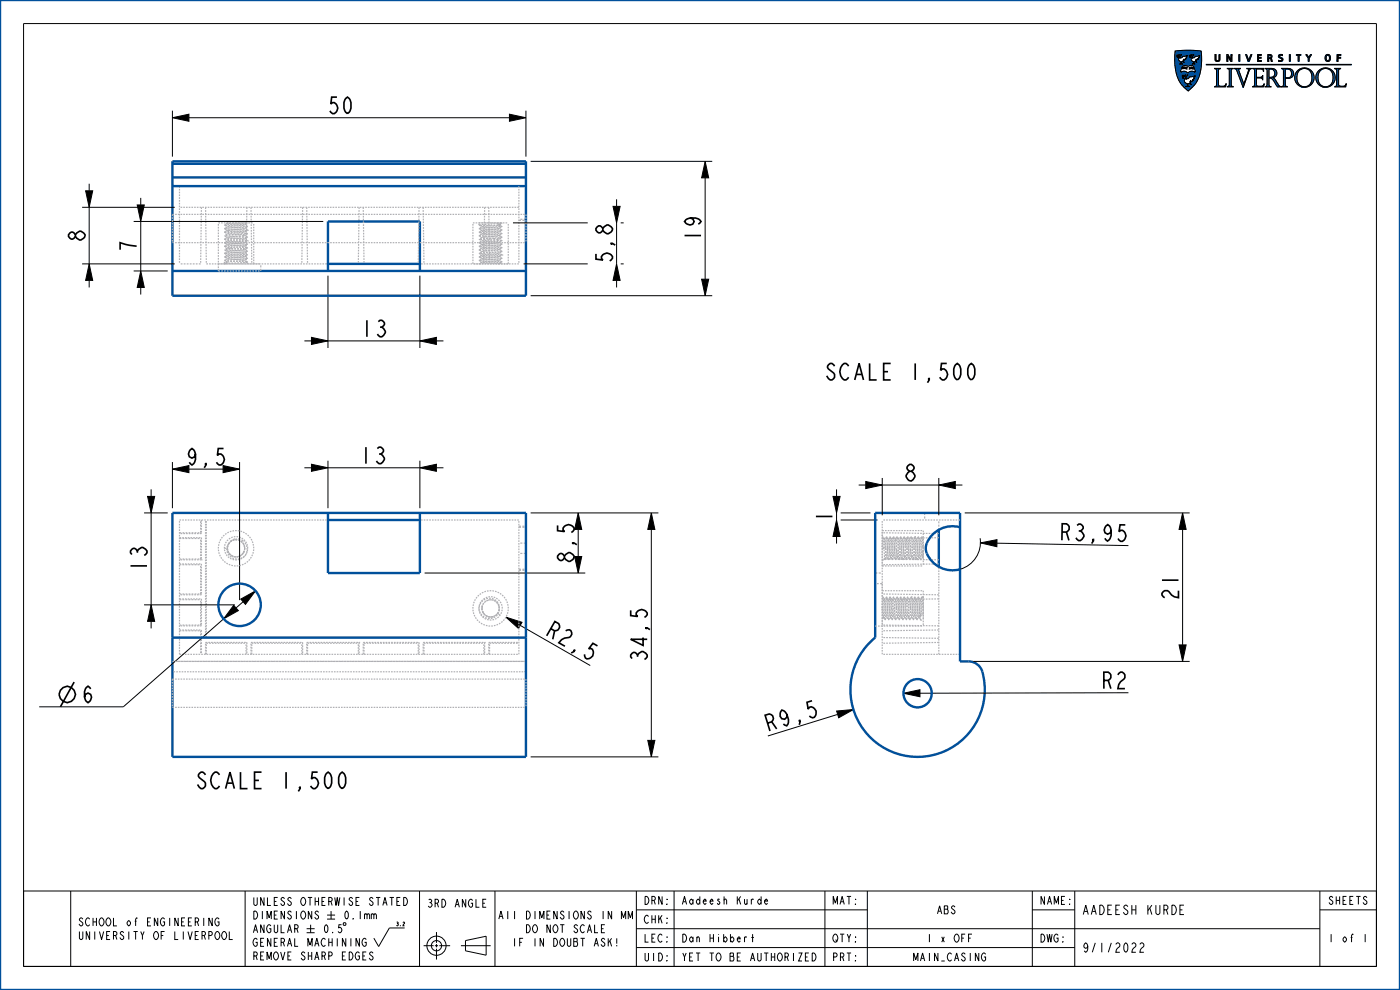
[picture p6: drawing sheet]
<svg xmlns="http://www.w3.org/2000/svg" width="297mm" height="210mm" viewBox="0 0 297 210" stroke-linecap="round" stroke-linejoin="round" font-family="sans-serif">
<defs><g id="words">
<g font-size="4.6">
<text x="69.2" y="24.1">50</text>
<text x="18" y="51.5" transform="rotate(-90 18 51.5)">8</text>
<text x="29" y="53.7" transform="rotate(-90 29 53.7)">7</text>
<text x="148.7" y="51.5" transform="rotate(-90 148.7 51.5)">19</text>
<text x="129.9" y="56.1" transform="rotate(-90 129.9 56.1)">5,8</text>
<text x="76.4" y="71.4">13</text>
<text x="176.3" y="80.6">SCALE</text>
<text x="193.9" y="80.6">1,500</text>
<text x="39.2" y="98.6">9,5</text>
<text x="76.1" y="98.4">13</text>
<text x="191.7" y="102">8</text>
<text x="176.6" y="111" transform="rotate(-90 176.6 111)">1</text>
<text x="121.8" y="119.6" transform="rotate(-90 121.8 119.6)">8,5</text>
<text x="224.5" y="114.6" transform="rotate(1 224.5 114.6)">R3,95</text>
<text x="31.2" y="121.5" transform="rotate(-90 31.2 121.5)">13</text>
<text x="250" y="127.5" transform="rotate(-90 250 127.5)">21</text>
<text x="115.3" y="134.5" transform="rotate(30 115.3 134.5)">R2,5</text>
<text x="137.3" y="140.6" transform="rotate(-90 137.3 140.6)">34,5</text>
<text x="17.2" y="149.1">6</text>
<text x="233.4" y="146.1">R2</text>
<text x="162.6" y="155.3" transform="rotate(-17 162.6 155.3)">R9,5</text>
<text x="42.8" y="167.3">SCALE</text>
<text x="60.4" y="167.3">1,500</text>
</g>
<g font-size="2.6">
<text x="229.5" y="194">AADEESH KURDE</text>
<text x="229.5" y="202">9/1/2022</text>
</g>
<g font-size="2.2">
<text x="136.5" y="191.9">DRN:</text>
<text x="144.5" y="191.9">Aadeesh Kurde</text>
<text x="176.5" y="191.9">MAT:</text>
<text x="220.5" y="191.9">NAME:</text>
<text x="282" y="191.9">SHEETS</text>
<text x="16.5" y="196.4">SCHOOL of ENGINEERING</text>
<text x="53.5" y="192.1">UNLESS OTHERWISE STATED</text>
<text x="53.5" y="195">DIMENSIONS</text>
<text x="53.5" y="197.9">ANGULAR</text>
<text x="68.4" y="197.9">0.5</text>
<text x="72.7" y="195">0.1mm</text>
<text x="91" y="192.5">3RD ANGLE</text>
<text x="106.7" y="195">All DIMENSIONS IN MM</text>
<text x="112" y="197.9">DO NOT SCALE</text>
<text x="136.5" y="195.9">CHK:</text>
<text x="198.8" y="193.9">ABS</text>
<text x="16.5" y="199.3">UNIVERSITY OF LIVERPOOL</text>
<text x="53.5" y="200.7">GENERAL MACHINING</text>
<text x="53.5" y="203.6">REMOVE SHARP EDGES</text>
<text x="109.4" y="200.7">IF IN DOUBT ASK!</text>
<text x="136.5" y="203.9">UID:</text>
<text x="136.5" y="199.9">LEC:</text>
<text x="144.5" y="203.9">YET TO BE AUTHORIZED</text>
<text x="144.5" y="199.9">Dan Hibbert</text>
<text x="176.5" y="203.9">PRT:</text>
<text x="176.5" y="199.9">QTY:</text>
<text x="194.2" y="203.9">MAIN_CASING</text>
<text x="196.9" y="199.9">1 x OFF</text>
<text x="220.5" y="199.9">DWG:</text>
<text x="281.7" y="199.9">1</text>
<text x="284.7" y="199.9">of</text>
<text x="288.9" y="199.9">1</text>
</g>
<text font-size="1" x="84" y="196.4">3.2</text>
</g></defs>
<path d="M257.7 14.5h1.2l-.3 .2-.1 .3v3a.96 .96 0 0 0 1.2 .2l.4-.4-.1 .6h-2.3l.3-.1 .1-.4v-3.1z" fill="#00509b"/>
<path d="M257.7 14.5h1.2l-.3 .2-.1 .3v3a.96 .96 0 0 0 1.2 .2l.4-.4-.1 .6h-2.3l.3-.1 .1-.4v-3.1z" fill="none" stroke="#00509b" stroke-width=".21"/>
<path d="M260.4 14.5h1.2l-.3 .2-.1 .3v3l-.4 .1v-3.2l-.1-.3z" fill="#00509b"/>
<path d="M260.4 14.5h1.2l-.3 .2-.1 .3v3l-.4 .1v-3.2l-.1-.3z" fill="none" stroke="#00509b" stroke-width=".21"/>
<path d="M261.9 14.5l1.2 .1-.9 .1z" fill="#00509b"/>
<path d="M261.9 14.5l1.2 .1-.9 .1z" fill="none" stroke="#00509b" stroke-width=".21"/>
<path d="M264.5 14.5h1l-.7 .8a.44 .44 0 0 0 .1-.5 .44 .44 0 0 0-.4-.3z" fill="#00509b"/>
<path d="M264.5 14.5h1l-.7 .8a.44 .44 0 0 0 .1-.5 .44 .44 0 0 0-.4-.3z" fill="none" stroke="#00509b" stroke-width=".21"/>
<path d="M262.2 14.7l.7-.1-.6 .2z" fill="#00509b"/>
<path d="M262.2 14.7l.7-.1-.6 .2z" fill="none" stroke="#00509b" stroke-width=".21"/>
<path d="M262.3 14.8l.5-.1 .9 3.8z" fill="#00509b"/>
<path d="M262.3 14.8l.5-.1 .9 3.8z" fill="none" stroke="#00509b" stroke-width=".21"/>
<path d="M264.8 15.3l.1-.1-1.2 3.3z" fill="#00509b"/>
<path d="M264.8 15.3l.1-.1-1.2 3.3z" fill="none" stroke="#00509b" stroke-width=".21"/>
<path d="M260.8 18.1l.4-.1 .1 .2-.6 .1z" fill="#00509b"/>
<path d="M260.8 18.1l.4-.1 .1 .2-.6 .1z" fill="none" stroke="#00509b" stroke-width=".21"/>
<path d="M260.4 18.4l.9-.2 .3 .2z" fill="#00509b"/>
<path d="M260.4 18.4l.9-.2 .3 .2z" fill="none" stroke="#00509b" stroke-width=".21"/>
<path d="M262.8 15l1.1 2.8-.2 .7z" fill="#00509b"/>
<path d="M262.8 15l1.1 2.8-.2 .7z" fill="none" stroke="#00509b" stroke-width=".21"/>
<path d="M265.7 14.5h2.4v.6a.57 .57 0 0 0-.7-.5z" fill="#00509b"/>
<path d="M265.7 14.5h2.4v.6a.57 .57 0 0 0-.7-.5z" fill="none" stroke="#00509b" stroke-width=".21"/>
<path d="M266 14.6h.6v1.8l-.4 1.5v-2.9z" fill="#00509b"/>
<path d="M266 14.6h.6v1.8l-.4 1.5v-2.9z" fill="none" stroke="#00509b" stroke-width=".21"/>
<path d="M267.8 16l.1 .9-.3-.3z" fill="#00509b"/>
<path d="M267.8 16l.1 .9-.3-.3z" fill="none" stroke="#00509b" stroke-width=".21"/>
<path d="M266.6 16.4h.9l.3-.2-.2 .4-1-.1-.4 1.4z" fill="#00509b"/>
<path d="M266.6 16.4h.9l.3-.2-.2 .4-1-.1-.4 1.4z" fill="none" stroke="#00509b" stroke-width=".21"/>
<path d="M268.2 17.8l-.1 .6z" fill="#00509b"/>
<path d="M268.2 17.8l-.1 .6z" fill="none" stroke="#00509b" stroke-width=".21"/>
<path d="M266.6 16.5v1.7l-.6 .1z" fill="#00509b"/>
<path d="M266.6 16.5v1.7l-.6 .1z" fill="none" stroke="#00509b" stroke-width=".21"/>
<path d="M266 18.3h.8z" fill="#00509b"/>
<path d="M266 18.3h.8z" fill="none" stroke="#00509b" stroke-width=".21"/>
<path d="M265.7 18.4l2-.1 .3-.2 .1 .3z" fill="#00509b"/>
<path d="M265.7 18.4l2-.1 .3-.2 .1 .3z" fill="none" stroke="#00509b" stroke-width=".21"/>
<path d="M265.7 18.4h.1" fill="none" stroke="#00509b" stroke-width=".21"/>
<path d="M271.4 11.6h.6z" fill="#00509b"/>
<path d="M271.4 11.6h.6z" fill="none" stroke="#00509b" stroke-width=".21"/>
<path d="M277 11.6l.6 .6 .4-.6h.2l-.5 .8v.6h-.2v-.6z" fill="#00509b"/>
<path d="M277 11.6l.6 .6 .4-.6h.2l-.5 .8v.6h-.2v-.6z" fill="none" stroke="#00509b" stroke-width=".21"/>
<path d="M275 11.6h1v.1h-.4v1.3h-.2v-1.3h-.4z" fill="#00509b"/>
<path d="M275 11.6h1v.1h-.4v1.3h-.2v-1.3h-.4z" fill="none" stroke="#00509b" stroke-width=".21"/>
<path d="M277 11.6h.3l.3 .5z" fill="#00509b"/>
<path d="M277 11.6h.3l.3 .5z" fill="none" stroke="#00509b" stroke-width=".21"/>
<path d="M271.3 11.7l.8-.1v.2z" fill="#00509b"/>
<path d="M271.3 11.7l.8-.1v.2z" fill="none" stroke="#00509b" stroke-width=".21"/>
<path d="M262.8 11.6h.2v1.4h-.2z" fill="#00509b"/>
<path d="M262.8 11.6h.2v1.4h-.2z" fill="none" stroke="#00509b" stroke-width=".21"/>
<path d="M273.5 11.6h.2v1.4h-.2z" fill="#00509b"/>
<path d="M273.5 11.6h.2v1.4h-.2z" fill="none" stroke="#00509b" stroke-width=".21"/>
<path d="M271.3 11.7h.4l-.5 .1z" fill="#00509b"/>
<path d="M271.3 11.7h.4l-.5 .1z" fill="none" stroke="#00509b" stroke-width=".21"/>
<path d="M266.8 11.6h.8v.1h-.6l-.2 1.3z" fill="#00509b"/>
<path d="M266.8 11.6h.8v.1h-.6l-.2 1.3z" fill="none" stroke="#00509b" stroke-width=".21"/>
<path d="M283.7 11.6h.7v.1h-.6l-.1 1.3z" fill="#00509b"/>
<path d="M283.7 11.6h.7v.1h-.6l-.1 1.3z" fill="none" stroke="#00509b" stroke-width=".21"/>
<path d="M271.2 11.8l.4-.1z" fill="#00509b"/>
<path d="M271.2 11.8l.4-.1z" fill="none" stroke="#00509b" stroke-width=".21"/>
<path d="M265.4 11.6h.2l-.6 1.4h-.2z" fill="#00509b"/>
<path d="M265.4 11.6h.2l-.6 1.4h-.2z" fill="none" stroke="#00509b" stroke-width=".21"/>
<path d="M271.2 11.9l.2-.1v.2l-.2 .1z" fill="#00509b"/>
<path d="M271.2 11.9l.2-.1v.2l-.2 .1z" fill="none" stroke="#00509b" stroke-width=".21"/>
<path d="M264.3 11.6h.2l.3 .9v.5z" fill="#00509b"/>
<path d="M264.3 11.6h.2l.3 .9v.5z" fill="none" stroke="#00509b" stroke-width=".21"/>
<path d="M271.2 12.1h.4z" fill="#00509b"/>
<path d="M271.2 12.1h.4z" fill="none" stroke="#00509b" stroke-width=".21"/>
<path d="M271.3 12.2h.5z" fill="#00509b"/>
<path d="M271.3 12.2h.5z" fill="none" stroke="#00509b" stroke-width=".21"/>
<path d="M271.5 12.3h.5z" fill="#00509b"/>
<path d="M271.5 12.3h.5z" fill="none" stroke="#00509b" stroke-width=".21"/>
<path d="M267 11.7v.5h.5v.1h-.5l-.2 .7z" fill="#00509b"/>
<path d="M267 11.7v.5h.5v.1h-.5l-.2 .7z" fill="none" stroke="#00509b" stroke-width=".21"/>
<path d="M283.8 11.7v.5h.6v.1h-.6v.7h-.1z" fill="#00509b"/>
<path d="M283.8 11.7v.5h.6v.1h-.6v.7h-.1z" fill="none" stroke="#00509b" stroke-width=".21"/>
<path d="M271.7 12.4l.3-.1 .2 .2-.2 .1z" fill="#00509b"/>
<path d="M271.7 12.4l.3-.1 .2 .2-.2 .1z" fill="none" stroke="#00509b" stroke-width=".21"/>
<path d="M258.6 11.6h.2l-.1 1.3h-.3l.2-.3z" fill="#00509b"/>
<path d="M258.6 11.6h.2l-.1 1.3h-.3l.2-.3z" fill="none" stroke="#00509b" stroke-width=".21"/>
<path d="M257.8 11.6h.2v1.2h-.2z" fill="#00509b"/>
<path d="M257.8 11.6h.2v1.2h-.2z" fill="none" stroke="#00509b" stroke-width=".21"/>
<path d="M271.6 12.9l.6-.4-.1 .4z" fill="#00509b"/>
<path d="M271.6 12.9l.6-.4-.1 .4z" fill="none" stroke="#00509b" stroke-width=".21"/>
<path d="M260.3 11.6h.2l.6 1.1 .2-1.1v1.4h-.2l-.6-1.1v1.1h-.2z" fill="#00509b"/>
<path d="M260.3 11.6h.2l.6 1.1 .2-1.1v1.4h-.2l-.6-1.1v1.1h-.2z" fill="none" stroke="#00509b" stroke-width=".21"/>
<path d="M261.1 11.6h.2l-.2 1.1z" fill="#00509b"/>
<path d="M261.1 11.6h.2l-.2 1.1z" fill="none" stroke="#00509b" stroke-width=".21"/>
<path d="M257.8 12.8h.3z" fill="#00509b"/>
<path d="M257.8 12.8h.3z" fill="none" stroke="#00509b" stroke-width=".21"/>
<path d="M271.2 12.8l.3 .1-.3 .1z" fill="#00509b"/>
<path d="M271.2 12.8l.3 .1-.3 .1z" fill="none" stroke="#00509b" stroke-width=".21"/>
<path d="M257.9 12.9h.8l-.4 .1z" fill="#00509b"/>
<path d="M257.9 12.9h.8l-.4 .1z" fill="none" stroke="#00509b" stroke-width=".21"/>
<path d="M271.2 13l.3-.1h.6z" fill="#00509b"/>
<path d="M271.2 13l.3-.1h.6z" fill="none" stroke="#00509b" stroke-width=".21"/>
<path d="M271.2 13l.9-.1z" fill="#00509b"/>
<path d="M271.2 13l.9-.1z" fill="none" stroke="#00509b" stroke-width=".21"/>
<path d="M264.8 12.5l.1 .3-.1 .2z" fill="#00509b"/>
<path d="M264.8 12.5l.1 .3-.1 .2z" fill="none" stroke="#00509b" stroke-width=".21"/>
<path d="M267 12.3v.5h.6v.2h-.8z" fill="#00509b"/>
<path d="M267 12.3v.5h.6v.2h-.8z" fill="none" stroke="#00509b" stroke-width=".21"/>
<path d="M283.1 14.5l1.3 .1z" fill="#00509b"/>
<path d="M283.1 14.5l1.3 .1z" fill="none" stroke="#00509b" stroke-width=".21"/>
<path d="M283.2 14.6h1.2l-.4 .2-.4 3.1v-2.9l-.1-.3z" fill="#00509b"/>
<path d="M283.2 14.6h1.2l-.4 .2-.4 3.1v-2.9l-.1-.3z" fill="none" stroke="#00509b" stroke-width=".21"/>
<path d="M285.6 17.8l-.1 .6z" fill="#00509b"/>
<path d="M285.6 17.8l-.1 .6z" fill="none" stroke="#00509b" stroke-width=".21"/>
<path d="M284 15v2.9l.1 .3-.6 .1z" fill="#00509b"/>
<path d="M284 15v2.9l.1 .3-.6 .1z" fill="none" stroke="#00509b" stroke-width=".21"/>
<path d="M283.4 18.3h.9z" fill="#00509b"/>
<path d="M283.4 18.3h.9z" fill="none" stroke="#00509b" stroke-width=".21"/>
<path d="M283.1 18.4l2-.1 .3-.2 .1 .3z" fill="#00509b"/>
<path d="M283.1 18.4l2-.1 .3-.2 .1 .3z" fill="none" stroke="#00509b" stroke-width=".21"/>
<path d="M283.1 18.4h.1" fill="none" stroke="#00509b" stroke-width=".21"/>
<path d="M269 11.6l.8 .2-.1 .4h-.4a.29 .29 0 0 0 .3-.4 .29 .29 0 0 0-.4-.1l-.2 1.3z" fill="#00509b"/>
<path d="M269 11.6l.8 .2-.1 .4h-.4a.29 .29 0 0 0 .3-.4 .29 .29 0 0 0-.4-.1l-.2 1.3z" fill="none" stroke="#00509b" stroke-width=".21"/>
<path d="M269.2 11.7v.5h.5l-.5 .2v.6h-.2z" fill="#00509b"/>
<path d="M269.2 11.7v.5h.5l-.5 .2v.6h-.2z" fill="none" stroke="#00509b" stroke-width=".21"/>
<path d="M269.2 12.4l.5-.2-.1 .1 .3 .7h-.2l-.2-.6z" fill="#00509b"/>
<path d="M269.2 12.4l.5-.2-.1 .1 .3 .7h-.2l-.2-.6z" fill="none" stroke="#00509b" stroke-width=".21"/>
<path d="M281.3 11.7a.65 .65 0 0 1 .9 0 .65 .65 0 0 1 0 .9l-.1 .3h-.4a.63 .63 0 0 0 .3-.6 .63 .63 0 0 0-.4-.6z" fill="#00509b"/>
<path d="M281.3 11.7a.65 .65 0 0 1 .9 0 .65 .65 0 0 1 0 .9l-.1 .3h-.4a.63 .63 0 0 0 .3-.6 .63 .63 0 0 0-.4-.6z" fill="none" stroke="#00509b" stroke-width=".21"/>
<path d="M281.2 11.8l.4-.1z" fill="#00509b"/>
<path d="M281.2 11.8l.4-.1z" fill="none" stroke="#00509b" stroke-width=".21"/>
<path d="M281.2 11.9l.3-.1-.3 .2z" fill="#00509b"/>
<path d="M281.2 11.9l.3-.1-.3 .2z" fill="none" stroke="#00509b" stroke-width=".21"/>
<path d="M281.2 12l.2-.1-.1 .3-.2 .1z" fill="#00509b"/>
<path d="M281.2 12l.2-.1-.1 .3-.2 .1z" fill="none" stroke="#00509b" stroke-width=".21"/>
<path d="M281.1 12.3l.2-.1 .1 .4-.2 .1z" fill="#00509b"/>
<path d="M281.1 12.3l.2-.1 .1 .4-.2 .1z" fill="none" stroke="#00509b" stroke-width=".21"/>
<path d="M281.2 12.7l.2-.1v.1z" fill="#00509b"/>
<path d="M281.2 12.7l.2-.1v.1z" fill="none" stroke="#00509b" stroke-width=".21"/>
<path d="M281.2 12.8h.3z" fill="#00509b"/>
<path d="M281.2 12.8h.3z" fill="none" stroke="#00509b" stroke-width=".21"/>
<path d="M281.3 12.9h.8l-.4 .1z" fill="#00509b"/>
<path d="M281.3 12.9h.8l-.4 .1z" fill="none" stroke="#00509b" stroke-width=".21"/>
<path d="M268.4 14.5l1.9 .1h-1.6z" fill="#00509b"/>
<path d="M268.4 14.5l1.9 .1h-1.6z" fill="none" stroke="#00509b" stroke-width=".21"/>
<path d="M269.4 14.6h.9a.99 .99 0 0 1 .5 1.3l-.5 .1a.94 .94 0 0 0-.9-1.4z" fill="#00509b"/>
<path d="M269.4 14.6h.9a.99 .99 0 0 1 .5 1.3l-.5 .1a.94 .94 0 0 0-.9-1.4z" fill="none" stroke="#00509b" stroke-width=".21"/>
<path d="M268.7 14.6h.6l-.1 1.8-.4 1.5v-2.9z" fill="#00509b"/>
<path d="M268.7 14.6h.6l-.1 1.8-.4 1.5v-2.9z" fill="none" stroke="#00509b" stroke-width=".21"/>
<path d="M269.6 16.4l1.2-.5-.4 .5z" fill="#00509b"/>
<path d="M269.6 16.4l1.2-.5-.4 .5z" fill="none" stroke="#00509b" stroke-width=".21"/>
<path d="M269.2 16.4l.9 .1h-.9l.1 1.7-.6 .1z" fill="#00509b"/>
<path d="M269.2 16.4l.9 .1h-.9l.1 1.7-.6 .1z" fill="none" stroke="#00509b" stroke-width=".21"/>
<path d="M269.2 16.5h.9l1 1.2-.4 .3-.5-.8a1.08 1.08 0 0 0-1-.7z" fill="#00509b"/>
<path d="M269.2 16.5h.9l1 1.2-.4 .3-.5-.8a1.08 1.08 0 0 0-1-.7z" fill="none" stroke="#00509b" stroke-width=".21"/>
<path d="M270.7 18l.4-.3 .3 .6h-.5z" fill="#00509b"/>
<path d="M270.7 18l.4-.3 .3 .6h-.5z" fill="none" stroke="#00509b" stroke-width=".21"/>
<path d="M268.4 18.4l.9-.2 .3 .2z" fill="#00509b"/>
<path d="M268.4 18.4l.9-.2 .3 .2z" fill="none" stroke="#00509b" stroke-width=".21"/>
<path d="M270.9 18.3h.7l-.6 .1z" fill="#00509b"/>
<path d="M270.9 18.3h.7l-.6 .1z" fill="none" stroke="#00509b" stroke-width=".21"/>
<path d="M271 18.4h.7z" fill="#00509b"/>
<path d="M271 18.4h.7z" fill="none" stroke="#00509b" stroke-width=".21"/>
<path d="M271.9 14.5l1.8 .1z" fill="#00509b"/>
<path d="M271.9 14.5l1.8 .1z" fill="none" stroke="#00509b" stroke-width=".21"/>
<path d="M272.1 14.6h1.6l.4 .2-.3 .1-.6-.3z" fill="#00509b"/>
<path d="M272.1 14.6h1.6l.4 .2-.3 .1-.6-.3z" fill="none" stroke="#00509b" stroke-width=".21"/>
<path d="M272.1 14.6h.9h-.3v1.9l-.4 1.4v-2.9z" fill="#00509b"/>
<path d="M272.1 14.6h.9h-.3v1.9l-.4 1.4v-2.9z" fill="none" stroke="#00509b" stroke-width=".21"/>
<path d="M273.8 14.9h.3l.3 .7h-.4z" fill="#00509b"/>
<path d="M273.8 14.9h.3l.3 .7h-.4z" fill="none" stroke="#00509b" stroke-width=".21"/>
<path d="M274 15.6h.4v.4l-.5 .1z" fill="#00509b"/>
<path d="M274 15.6h.4v.4l-.5 .1z" fill="none" stroke="#00509b" stroke-width=".21"/>
<path d="M273.9 16.1l.5-.1-.2 .3h-.5z" fill="#00509b"/>
<path d="M273.9 16.1l.5-.1-.2 .3h-.5z" fill="none" stroke="#00509b" stroke-width=".21"/>
<path d="M272.7 16.5h.5l1-.2-.5 .2-1 .1v1.6l-.5 .1z" fill="#00509b"/>
<path d="M272.7 16.5h.5l1-.2-.5 .2-1 .1v1.6l-.5 .1z" fill="none" stroke="#00509b" stroke-width=".21"/>
<path d="M272.7 16.6l1-.1z" fill="#00509b"/>
<path d="M272.7 16.6l1-.1z" fill="none" stroke="#00509b" stroke-width=".21"/>
<path d="M271.9 18.4l.8-.2 .4 .2z" fill="#00509b"/>
<path d="M271.9 18.4l.8-.2 .4 .2z" fill="none" stroke="#00509b" stroke-width=".21"/>
<path d="M275.9 14.6a2.06 2.06 0 0 1 2.8 2.3l-.4 .2a1.86 1.86 0 0 0-1.6-2.6z" fill="#00509b"/>
<path d="M275.9 14.6a2.06 2.06 0 0 1 2.8 2.3l-.4 .2a1.86 1.86 0 0 0-1.6-2.6z" fill="none" stroke="#00509b" stroke-width=".21"/>
<path d="M275.7 14.7l1-.2z" fill="#00509b"/>
<path d="M275.7 14.7l1-.2z" fill="none" stroke="#00509b" stroke-width=".21"/>
<path d="M275.3 15l.4-.3 .5-.1a2.14 2.14 0 0 0-.1 3.7 1.57 1.57 0 0 1-1.4-1.2 2.04 2.04 0 0 1 .6-2.1z" fill="#00509b"/>
<path d="M275.3 15l.4-.3 .5-.1a2.14 2.14 0 0 0-.1 3.7 1.57 1.57 0 0 1-1.4-1.2 2.04 2.04 0 0 1 .6-2.1z" fill="none" stroke="#00509b" stroke-width=".21"/>
<path d="M278.3 17.1l.4-.2a.78 .78 0 0 1-.6 .7z" fill="#00509b"/>
<path d="M278.3 17.1l.4-.2a.78 .78 0 0 1-.6 .7z" fill="none" stroke="#00509b" stroke-width=".21"/>
<path d="M278.1 17.6l.4-.1-.3 .3-.4 .2z" fill="#00509b"/>
<path d="M278.1 17.6l.4-.1-.3 .3-.4 .2z" fill="none" stroke="#00509b" stroke-width=".21"/>
<path d="M276.1 18.4l1.1-.1 1-.5a2.05 2.05 0 0 1-2.1 .6z" fill="#00509b"/>
<path d="M276.1 18.4l1.1-.1 1-.5a2.05 2.05 0 0 1-2.1 .6z" fill="none" stroke="#00509b" stroke-width=".21"/>
<path d="M276 18.4h.6z" fill="#00509b"/>
<path d="M276 18.4h.6z" fill="none" stroke="#00509b" stroke-width=".21"/>
<path d="M276.1 18.4h.6z" fill="#00509b"/>
<path d="M276.1 18.4h.6z" fill="none" stroke="#00509b" stroke-width=".21"/>
<path d="M280.4 14.6a2.06 2.06 0 0 1 2.8 2.3l-.5 .2a1.86 1.86 0 0 0-1.5-2.6z" fill="#00509b"/>
<path d="M280.4 14.6a2.06 2.06 0 0 1 2.8 2.3l-.5 .2a1.86 1.86 0 0 0-1.5-2.6z" fill="none" stroke="#00509b" stroke-width=".21"/>
<path d="M279.8 15a1.57 1.57 0 0 1 1.4-.5z" fill="#00509b"/>
<path d="M279.8 15a1.57 1.57 0 0 1 1.4-.5z" fill="none" stroke="#00509b" stroke-width=".21"/>
<path d="M279.8 15l.5-.2a2.23 2.23 0 0 0 .3 3.5 1.57 1.57 0 0 1-1.4-1.2 2.04 2.04 0 0 1 .6-2.1z" fill="#00509b"/>
<path d="M279.8 15l.5-.2a2.23 2.23 0 0 0 .3 3.5 1.57 1.57 0 0 1-1.4-1.2 2.04 2.04 0 0 1 .6-2.1z" fill="none" stroke="#00509b" stroke-width=".21"/>
<path d="M282.7 17.1l.5-.2-.1 .3a.98 .98 0 0 1-.8 .8z" fill="#00509b"/>
<path d="M282.7 17.1l.5-.2-.1 .3a.98 .98 0 0 1-.8 .8z" fill="none" stroke="#00509b" stroke-width=".21"/>
<path d="M280.6 18.4l1.1-.1 1-.4a2.05 2.05 0 0 1-2.1 .5z" fill="#00509b"/>
<path d="M280.6 18.4l1.1-.1 1-.4a2.05 2.05 0 0 1-2.1 .5z" fill="none" stroke="#00509b" stroke-width=".21"/>
<path d="M280.4 18.4h.7z" fill="#00509b"/>
<path d="M280.4 18.4h.7z" fill="none" stroke="#00509b" stroke-width=".21"/>
<path d="M280.6 18.4h.6z" fill="#00509b"/>
<path d="M280.6 18.4h.6z" fill="none" stroke="#00509b" stroke-width=".21"/>
<path d="M255.9 13.7h30.8z" fill="#00509b"/>
<path d="M255.9 13.7h30.8z" fill="none" stroke="#00509b" stroke-width=".21"/>
<path d="M249.3 10.8l2.8-.1 2.7 .1 .1 2.1-.7-.3 .4-.9h-1.3v-.1h-2.6l-1.5 .3z" fill="#00509b"/>
<path d="M249.3 10.8l2.8-.1 2.7 .1 .1 2.1-.7-.3 .4-.9h-1.3v-.1h-2.6l-1.5 .3z" fill="none" stroke="#00509b" stroke-width=".21"/>
<path d="M250.7 11.6h2.6l-2.7 .1z" fill="#00509b"/>
<path d="M250.7 11.6h2.6l-2.7 .1z" fill="none" stroke="#00509b" stroke-width=".21"/>
<path d="M250.2 11.6h.5z" fill="#00509b"/>
<path d="M250.2 11.6h.5z" fill="none" stroke="#00509b" stroke-width=".21"/>
<path d="M250.6 11.7l2.7-.1z" fill="#00509b"/>
<path d="M250.6 11.7l2.7-.1z" fill="none" stroke="#00509b" stroke-width=".21"/>
<path d="M249.8 11.7l.4-.1z" fill="#00509b"/>
<path d="M249.8 11.7l.4-.1z" fill="none" stroke="#00509b" stroke-width=".21"/>
<path d="M250.6 11.7l2.3-.1z" fill="#00509b"/>
<path d="M250.6 11.7l2.3-.1z" fill="none" stroke="#00509b" stroke-width=".21"/>
<path d="M250.6 11.7h1.9l-2 .1z" fill="#00509b"/>
<path d="M250.6 11.7h1.9l-2 .1z" fill="none" stroke="#00509b" stroke-width=".21"/>
<path d="M251.9 11.7h.5l-.6 .3z" fill="#00509b"/>
<path d="M251.9 11.7h.5l-.6 .3z" fill="none" stroke="#00509b" stroke-width=".21"/>
<path d="M249.9 11.8h.1" fill="none" stroke="#00509b" stroke-width=".21"/>
<path d="M252.6 11.8h.1" fill="none" stroke="#00509b" stroke-width=".21"/>
<path d="M249.7 11.8h.2z" fill="#00509b"/>
<path d="M249.7 11.8h.2z" fill="none" stroke="#00509b" stroke-width=".21"/>
<path d="M252.4 11.8h.1z" fill="#00509b"/>
<path d="M252.4 11.8h.1z" fill="none" stroke="#00509b" stroke-width=".21"/>
<path d="M250.4 11.9l1.5-.2-.4 .2z" fill="#00509b"/>
<path d="M250.4 11.9l1.5-.2-.4 .2z" fill="none" stroke="#00509b" stroke-width=".21"/>
<path d="M253.3 11.7h1.3l-1.5 .2z" fill="#00509b"/>
<path d="M253.3 11.7h1.3l-1.5 .2z" fill="none" stroke="#00509b" stroke-width=".21"/>
<path d="M250 11.8l.2 .1-.3 .1z" fill="#00509b"/>
<path d="M250 11.8l.2 .1-.3 .1z" fill="none" stroke="#00509b" stroke-width=".21"/>
<path d="M252.6 11.8l.3 .1-.3 .1z" fill="#00509b"/>
<path d="M252.6 11.8l.3 .1-.3 .1z" fill="none" stroke="#00509b" stroke-width=".21"/>
<path d="M249.7 11.8h.2z" fill="#00509b"/>
<path d="M249.7 11.8h.2z" fill="none" stroke="#00509b" stroke-width=".21"/>
<path d="M252.3 11.8h.2z" fill="#00509b"/>
<path d="M252.3 11.8h.2z" fill="none" stroke="#00509b" stroke-width=".21"/>
<path d="M249.2 11.9l.6-.2-.1 .1 .2 .1-.7 1z" fill="#00509b"/>
<path d="M249.2 11.9l.6-.2-.1 .1 .2 .1-.7 1z" fill="none" stroke="#00509b" stroke-width=".21"/>
<path d="M251.8 12l.5-.2 .3 .1z" fill="#00509b"/>
<path d="M251.8 12l.5-.2 .3 .1z" fill="none" stroke="#00509b" stroke-width=".21"/>
<path d="M250 11.9h.2z" fill="#00509b"/>
<path d="M250 11.9h.2z" fill="none" stroke="#00509b" stroke-width=".21"/>
<path d="M252.6 11.9h.3z" fill="#00509b"/>
<path d="M252.6 11.9h.3z" fill="none" stroke="#00509b" stroke-width=".21"/>
<path d="M250.4 11.9h1.1l-1.2 .1z" fill="#00509b"/>
<path d="M250.4 11.9h1.1l-1.2 .1z" fill="none" stroke="#00509b" stroke-width=".21"/>
<path d="M253.1 11.9h1l-1.1 .1z" fill="#00509b"/>
<path d="M253.1 11.9h1l-1.1 .1z" fill="none" stroke="#00509b" stroke-width=".21"/>
<path d="M251.8 12l.8-.1-.1 .1-.7 .1z" fill="#00509b"/>
<path d="M251.8 12l.8-.1-.1 .1-.7 .1z" fill="none" stroke="#00509b" stroke-width=".21"/>
<path d="M249.7 12l.2 .2v-.2l.3-.1-.1 .4-.9 .6z" fill="#00509b"/>
<path d="M249.7 12l.2 .2v-.2l.3-.1-.1 .4-.9 .6z" fill="none" stroke="#00509b" stroke-width=".21"/>
<path d="M252.6 12l.3-.1-.2 .4-.3-.1z" fill="#00509b"/>
<path d="M252.6 12l.3-.1-.2 .4-.3-.1z" fill="none" stroke="#00509b" stroke-width=".21"/>
<path d="M249.8 12l.1-.1z" fill="#00509b"/>
<path d="M249.8 12l.1-.1z" fill="none" stroke="#00509b" stroke-width=".21"/>
<path d="M250.3 12l.7-.1-.7 .2z" fill="#00509b"/>
<path d="M250.3 12l.7-.1-.7 .2z" fill="none" stroke="#00509b" stroke-width=".21"/>
<path d="M253 12l.7-.1-.8 .2z" fill="#00509b"/>
<path d="M253 12l.7-.1-.8 .2z" fill="none" stroke="#00509b" stroke-width=".21"/>
<path d="M250.3 12.1l.5-.1-.2 .3z" fill="#00509b"/>
<path d="M250.3 12.1l.5-.1-.2 .3z" fill="none" stroke="#00509b" stroke-width=".21"/>
<path d="M252.9 12.1l.6-.1-.2 .3z" fill="#00509b"/>
<path d="M252.9 12.1l.6-.1-.2 .3z" fill="none" stroke="#00509b" stroke-width=".21"/>
<path d="M251.6 12.1l.9-.1-.1 .2z" fill="#00509b"/>
<path d="M251.6 12.1l.9-.1-.1 .2z" fill="none" stroke="#00509b" stroke-width=".21"/>
<path d="M249.9 12.2h.1" fill="none" stroke="#00509b" stroke-width=".21"/>
<path d="M252.6 12.2h.1" fill="none" stroke="#00509b" stroke-width=".21"/>
<path d="M249.8 12.2h.1" fill="none" stroke="#00509b" stroke-width=".21"/>
<path d="M252.4 12.2h.1" fill="none" stroke="#00509b" stroke-width=".21"/>
<path d="M251.4 12.4l.2 .1 .1-.3h.7l.3 .1 .1 .5h-1.7l.4-.3z" fill="#00509b"/>
<path d="M251.4 12.4l.2 .1 .1-.3h.7l.3 .1 .1 .5h-1.7l.4-.3z" fill="none" stroke="#00509b" stroke-width=".21"/>
<path d="M254.2 12.1h.2z" fill="#00509b"/>
<path d="M254.2 12.1h.2z" fill="none" stroke="#00509b" stroke-width=".21"/>
<path d="M250.3 12.2l.1 .2z" fill="#00509b"/>
<path d="M250.3 12.2l.1 .2z" fill="none" stroke="#00509b" stroke-width=".21"/>
<path d="M252.9 12.2l.2 .2z" fill="#00509b"/>
<path d="M252.9 12.2l.2 .2z" fill="none" stroke="#00509b" stroke-width=".21"/>
<path d="M254.1 12.4l.1 .1z" fill="#00509b"/>
<path d="M254.1 12.4l.1 .1z" fill="none" stroke="#00509b" stroke-width=".21"/>
<path d="M251.1 12.5l.1 .3z" fill="#00509b"/>
<path d="M251.1 12.5l.1 .3z" fill="none" stroke="#00509b" stroke-width=".21"/>
<path d="M253.7 12.5l.2 .3 .3-.2 .7 .3v1l-1.5-.4 .5-.2-.2-.5h.1z" fill="#00509b"/>
<path d="M253.7 12.5l.2 .3 .3-.2 .7 .3v1l-1.5-.4 .5-.2-.2-.5h.1z" fill="none" stroke="#00509b" stroke-width=".21"/>
<path d="M250.9 12.8h1.9l.1 .2-1.7 .1z" fill="#00509b"/>
<path d="M250.9 12.8h1.9l.1 .2-1.7 .1z" fill="none" stroke="#00509b" stroke-width=".21"/>
<path d="M253.6 12.8h.2z" fill="#00509b"/>
<path d="M253.6 12.8h.2z" fill="none" stroke="#00509b" stroke-width=".21"/>
<path d="M249.2 12.9l.9-.6-.1 .3 .2 .3-.9 1z" fill="#00509b"/>
<path d="M249.2 12.9l.9-.6-.1 .3 .2 .3-.9 1z" fill="none" stroke="#00509b" stroke-width=".21"/>
<path d="M249.7 12h.1" fill="none" stroke="#00509b" stroke-width=".21"/>
<path d="M251.2 13.1l1.7-.1 .2 .1-1.9 .1z" fill="#00509b"/>
<path d="M251.2 13.1l1.7-.1 .2 .1-1.9 .1z" fill="none" stroke="#00509b" stroke-width=".21"/>
<path d="M250.7 13.1h.1z" fill="#00509b"/>
<path d="M250.7 13.1h.1z" fill="none" stroke="#00509b" stroke-width=".21"/>
<path d="M253.3 13.1h.2z" fill="#00509b"/>
<path d="M253.3 13.1h.2z" fill="none" stroke="#00509b" stroke-width=".21"/>
<path d="M250.9 13.1l.2 .1z" fill="#00509b"/>
<path d="M250.9 13.1l.2 .1z" fill="none" stroke="#00509b" stroke-width=".21"/>
<path d="M253.6 13.1l.2 .1z" fill="#00509b"/>
<path d="M253.6 13.1l.2 .1z" fill="none" stroke="#00509b" stroke-width=".21"/>
<path d="M250.6 13.2h.5l-.5 .1z" fill="#00509b"/>
<path d="M250.6 13.2h.5l-.5 .1z" fill="none" stroke="#00509b" stroke-width=".21"/>
<path d="M253.3 13.2h.5l-.5 .1z" fill="#00509b"/>
<path d="M253.3 13.2h.5l-.5 .1z" fill="none" stroke="#00509b" stroke-width=".21"/>
<path d="M250.6 13.3l2.5-.2 .1 .3-2.5 .1z" fill="#00509b"/>
<path d="M250.6 13.3l2.5-.2 .1 .3-2.5 .1z" fill="none" stroke="#00509b" stroke-width=".21"/>
<path d="M253.3 13.3l.5-.1 .1 .1-.5 .2z" fill="#00509b"/>
<path d="M253.3 13.3l.5-.1 .1 .1-.5 .2z" fill="none" stroke="#00509b" stroke-width=".21"/>
<path d="M250.6 13.3l.5-.1 .1 .1z" fill="#00509b"/>
<path d="M250.6 13.3l.5-.1 .1 .1z" fill="none" stroke="#00509b" stroke-width=".21"/>
<path d="M250.2 12.9l.1 .1a.33 .33 0 0 1 .2 .3 .33 .33 0 0 1-.3 .3h.7l-.2-.1 2.5-.1-.3 .2-3.6 .3z" fill="#00509b"/>
<path d="M250.2 12.9l.1 .1a.33 .33 0 0 1 .2 .3 .33 .33 0 0 1-.3 .3h.7l-.2-.1 2.5-.1-.3 .2-3.6 .3z" fill="none" stroke="#00509b" stroke-width=".21"/>
<path d="M250.4 13.6h.5z" fill="#00509b"/>
<path d="M250.4 13.6h.5z" fill="none" stroke="#00509b" stroke-width=".21"/>
<path d="M252.9 13.6h.6z" fill="#00509b"/>
<path d="M252.9 13.6h.6z" fill="none" stroke="#00509b" stroke-width=".21"/>
<path d="M249.3 13.9l4.2-.3 1.4 .3-.3 1.7-1.1-.3-.3-1.2-.3-.2z" fill="#00509b"/>
<path d="M249.3 13.9l4.2-.3 1.4 .3-.3 1.7-1.1-.3-.3-1.2-.3-.2z" fill="none" stroke="#00509b" stroke-width=".21"/>
<path d="M249.3 13.9h3.4h-.1a.74 .74 0 0 1-1.1 0h-.4l-1.7 .9z" fill="#00509b"/>
<path d="M249.3 13.9h3.4h-.1a.74 .74 0 0 1-1.1 0h-.4l-1.7 .9z" fill="none" stroke="#00509b" stroke-width=".21"/>
<path d="M250.6 13.4l-.1 .1z" fill="#00509b"/>
<path d="M250.6 13.4l-.1 .1z" fill="none" stroke="#00509b" stroke-width=".21"/>
<path d="M249.4 14.8l1.5-.8-.5 1.1-.8 .5z" fill="#00509b"/>
<path d="M249.4 14.8l1.5-.8-.5 1.1-.8 .5z" fill="none" stroke="#00509b" stroke-width=".21"/>
<path d="M252.3 15.3l.4-.2 .6 .1z" fill="#00509b"/>
<path d="M252.3 15.3l.4-.2 .6 .1z" fill="none" stroke="#00509b" stroke-width=".21"/>
<path d="M249.6 15.6l.8-.5 .2 .2a1.03 1.03 0 0 1 1.3 .1z" fill="#00509b"/>
<path d="M249.6 15.6l.8-.5 .2 .2a1.03 1.03 0 0 1 1.3 .1z" fill="none" stroke="#00509b" stroke-width=".21"/>
<path d="M250.5 15.1h.1" fill="none" stroke="#00509b" stroke-width=".21"/>
<path d="M253.6 15.2h.1" fill="none" stroke="#00509b" stroke-width=".21"/>
<path d="M253.5 15.2h.1z" fill="#00509b"/>
<path d="M253.5 15.2h.1z" fill="none" stroke="#00509b" stroke-width=".21"/>
<path d="M250.4 15.2h.1z" fill="#00509b"/>
<path d="M250.4 15.2h.1z" fill="none" stroke="#00509b" stroke-width=".21"/>
<path d="M253.5 15.2l1.1 .4z" fill="#00509b"/>
<path d="M253.5 15.2l1.1 .4z" fill="none" stroke="#00509b" stroke-width=".21"/>
<path d="M250.5 15.2h.1" fill="none" stroke="#00509b" stroke-width=".21"/>
<path d="M249.6 15.6l2.4-.1 .3-.2a3.9 3.9 0 0 1 2.3 .3l-.6 1.4-1.1 1.5-.9-.2v-.3h.7l-.3-.6 .7-.3-.1-.2 .2 .1 .4-1h-1.7l.1-.2-1.1 .2-1.1 .4z" fill="#00509b"/>
<path d="M249.6 15.6l2.4-.1 .3-.2a3.9 3.9 0 0 1 2.3 .3l-.6 1.4-1.1 1.5-.9-.2v-.3h.7l-.3-.6 .7-.3-.1-.2 .2 .1 .4-1h-1.7l.1-.2-1.1 .2-1.1 .4z" fill="none" stroke="#00509b" stroke-width=".21"/>
<path d="M251.4 15.9l.6-.1z" fill="#00509b"/>
<path d="M251.4 15.9l.6-.1z" fill="none" stroke="#00509b" stroke-width=".21"/>
<path d="M250.9 16l.5-.1z" fill="#00509b"/>
<path d="M250.9 16l.5-.1z" fill="none" stroke="#00509b" stroke-width=".21"/>
<path d="M251.1 16.1h.1" fill="none" stroke="#00509b" stroke-width=".21"/>
<path d="M250.8 16.1h.2z" fill="#00509b"/>
<path d="M250.8 16.1h.2z" fill="none" stroke="#00509b" stroke-width=".21"/>
<path d="M251.9 16h1.7l-.5 .2-1.4 .1z" fill="#00509b"/>
<path d="M251.9 16h1.7l-.5 .2-1.4 .1z" fill="none" stroke="#00509b" stroke-width=".21"/>
<path d="M251.1 16.1l.4 .1-.4 .1z" fill="#00509b"/>
<path d="M251.1 16.1l.4 .1-.4 .1z" fill="none" stroke="#00509b" stroke-width=".21"/>
<path d="M250.8 16.2h.2z" fill="#00509b"/>
<path d="M250.8 16.2h.2z" fill="none" stroke="#00509b" stroke-width=".21"/>
<path d="M249.8 16.4l1.1-.4-.1 .2h.3z" fill="#00509b"/>
<path d="M249.8 16.4l1.1-.4-.1 .2h.3z" fill="none" stroke="#00509b" stroke-width=".21"/>
<path d="M251.2 16.2h.2z" fill="#00509b"/>
<path d="M251.2 16.2h.2z" fill="none" stroke="#00509b" stroke-width=".21"/>
<path d="M251.7 16.3l1.4-.1-1.5 .2z" fill="#00509b"/>
<path d="M251.7 16.3l1.4-.1-1.5 .2z" fill="none" stroke="#00509b" stroke-width=".21"/>
<path d="M249.8 16.4h1.1v.2h.2v-.3h.4l-.2 .5-1.2 .2z" fill="#00509b"/>
<path d="M249.8 16.4h1.1v.2h.2v-.3h.4l-.2 .5-1.2 .2z" fill="none" stroke="#00509b" stroke-width=".21"/>
<path d="M249.8 16.4l1.3-.2-.1 .2z" fill="#00509b"/>
<path d="M249.8 16.4l1.3-.2-.1 .2z" fill="none" stroke="#00509b" stroke-width=".21"/>
<path d="M249.8 16.4l1.1-.1z" fill="#00509b"/>
<path d="M249.8 16.4l1.1-.1z" fill="none" stroke="#00509b" stroke-width=".21"/>
<path d="M251.6 16.4l.8-.1-.8 .2z" fill="#00509b"/>
<path d="M251.6 16.4l.8-.1-.8 .2z" fill="none" stroke="#00509b" stroke-width=".21"/>
<path d="M251.6 16.5l.7-.1a.4 .4 0 0 1-.7 .1z" fill="#00509b"/>
<path d="M251.6 16.5l.7-.1a.4 .4 0 0 1-.7 .1z" fill="none" stroke="#00509b" stroke-width=".21"/>
<path d="M251 16.6h.1z" fill="#00509b"/>
<path d="M251 16.6h.1z" fill="none" stroke="#00509b" stroke-width=".21"/>
<path d="M250.9 16.6h.1" fill="none" stroke="#00509b" stroke-width=".21"/>
<path d="M253.2 16.5l.2 .1z" fill="#00509b"/>
<path d="M253.2 16.5l.2 .1z" fill="none" stroke="#00509b" stroke-width=".21"/>
<path d="M251.5 16.6h.2v.2z" fill="#00509b"/>
<path d="M251.5 16.6h.2v.2z" fill="none" stroke="#00509b" stroke-width=".21"/>
<path d="M250.1 17l1.2-.2-.1 .2-.8 .6z" fill="#00509b"/>
<path d="M250.1 17l1.2-.2-.1 .2-.8 .6z" fill="none" stroke="#00509b" stroke-width=".21"/>
<path d="M252.6 17l.1 .3-.3 .1 .2-.1z" fill="#00509b"/>
<path d="M252.6 17l.1 .3-.3 .1 .2-.1z" fill="none" stroke="#00509b" stroke-width=".21"/>
<path d="M252.4 17.3h.2z" fill="#00509b"/>
<path d="M252.4 17.3h.2z" fill="none" stroke="#00509b" stroke-width=".21"/>
<path d="M250.4 17.6l.8-.6 .4 .6-.9 .4z" fill="#00509b"/>
<path d="M250.4 17.6l.8-.6 .4 .6-.9 .4z" fill="none" stroke="#00509b" stroke-width=".21"/>
<path d="M252 17.7l.2 .1-.2 .1z" fill="#00509b"/>
<path d="M252 17.7l.2 .1-.2 .1z" fill="none" stroke="#00509b" stroke-width=".21"/>
<path d="M252.4 17.7l.2 .2z" fill="#00509b"/>
<path d="M252.4 17.7l.2 .2z" fill="none" stroke="#00509b" stroke-width=".21"/>
<path d="M252 17.9h.6l-.6 .1z" fill="#00509b"/>
<path d="M252 17.9h.6l-.6 .1z" fill="none" stroke="#00509b" stroke-width=".21"/>
<path d="M252 18l.6-.1 .1 .1z" fill="#00509b"/>
<path d="M252 18l.6-.1 .1 .1z" fill="none" stroke="#00509b" stroke-width=".21"/>
<path d="M250.7 18l.9-.4 .3 .5-.7 .4z" fill="#00509b"/>
<path d="M250.7 18l.9-.4 .3 .5-.7 .4z" fill="none" stroke="#00509b" stroke-width=".21"/>
<path d="M251.6 18.4h.7z" fill="#00509b"/>
<path d="M251.6 18.4h.7z" fill="none" stroke="#00509b" stroke-width=".21"/>
<path d="M251.2 18.5l.7-.4-.4 .3h.8l.6 .1-.8 .8z" fill="#00509b"/>
<path d="M251.2 18.5l.7-.4-.4 .3h.8l.6 .1-.8 .8z" fill="none" stroke="#00509b" stroke-width=".21"/>
<path d="M251.7 18.3l.2-.2z" fill="#00509b"/>
<path d="M251.7 18.3l.2-.2z" fill="none" stroke="#00509b" stroke-width=".21"/>
<path d="M252.1 19.3h.1" fill="none" stroke="#00509b" stroke-width=".21"/>
<g fill="none" stroke="#000" stroke-width=".35">
<path d="M15.7 144.7l-2.9 5.2"/>
<circle cx="14.2" cy="147.3" r="1.72"/>
</g>
<g fill="#000">
<path d="M36.6 25l3.5-.8v1.5zM108.1 24.2l3.5 .8-3.5 .7zM149.6 34.2l.7 3.5h-1.5zM18.2 40.5h1.5l-.8 3.5zM18.9 56l.8 3.5h-1.5zM29.9 57.5l.7 3.5h-1.5zM29.1 43.5h1.5l-.7 3.5zM130.8 56l.8 3.5h-1.5zM130.1 43.8h1.5l-.8 3.5zM66.1 71.6l3.5 .7-3.5 .8zM89.1 72.3l3.5-.7v1.5zM148.8 59.2h1.5l-.7 3.5z"/>
<path d="M36.6 99.5l3.5-.7v1.5zM47.3 98.8l3.5 .7-3.5 .8zM66.1 98.5l3.5 .7-3.5 .8zM89.1 99.2l3.5-.7v1.5zM31.3 105.3h1.5l-.7 3.5zM122.7 108.8l.7 3.5h-1.5zM138.2 108.8l.7 3.5h-1.5zM176.7 105.3h1.5l-.7 3.5zM177.5 110.3l.7 3.5h-1.5zM183.7 102.1l3.5 .8-3.5 .7zM199.2 102.9l3.5-.8v1.5zM208 115.2l3.5-.7v1.5z"/>
<path d="M250.9 108.8l.7 3.5h-1.5zM32.1 128.3l.7 3.5h-1.5zM49.6 128.4l1 1.1-3.2 1.8zM51.1 127.1l3.1-1.8-2.1 2.9zM107.3 130.9l3.4 1.1-.7 1.3zM121.9 118.1h1.5l-.7 3.5zM177.5 150.8l3.5-.3-3.1 1.8zM191.7 147.1l3.5-.8v1.5zM250.1 136.8h1.5l-.7 3.5zM137.4 157.1h1.5l-.7 3.5z"/>
</g>
<g fill="none" stroke="#000" stroke-width=".21">
<path d="M5 5h287v200h-287zM18.9 39v1.5M36.6 25l3.5-.8v1.5zM36.6 23.5v9.7M40.1 25h68M108.1 24.2l3.5 .8-3.5 .7zM111.6 23.5v9.7M112.6 34.2h38.5M149.6 34.2l.7 3.5h-1.5zM149.6 37.7v21.5M17.4 56h19.7M17.4 44h19.7"/>
<path d="M18.2 40.5h1.5l-.8 3.5zM18.9 56l.8 3.5h-1.5zM18.9 44v12M18.9 59.5v1.5M28.4 57.5h7.2M28.4 47h40.2M29.1 43.5h1.5l-.7 3.5zM29.9 57.5l.7 3.5h-1.5zM29.9 42v1.5M29.9 47v10.5M69.6 58.5v15.3M89.1 58.5v15.3"/>
<path d="M108.8 47.3h15.9M111.1 56h13.6M130.1 43.8h1.5l-.8 3.5zM130.8 56l.8 3.5h-1.5zM130.8 42.3v1.5M130.8 47.3v8.7M130.8 59.5v1.5M131.7 56h.6M131.7 47.3h.6M148.8 59.2h1.5l-.7 3.5zM29.9 61v1.5M64.6 72.3h1.5"/>
<path d="M66.1 71.6l3.5 .7-3.5 .8zM69.6 72.3h19.5M89.1 72.3l3.5-.7v1.5zM92.6 72.3h1.5M112.6 62.7h38.5M36.6 99.5l3.5-.7v1.5zM36.6 98v9.8M47.3 98.8l3.5 .7-3.5 .8zM50.8 98v29.3M64.6 99.2h1.5M66.1 98.5l3.5 .7-3.5 .8zM69.6 97.7v10.1"/>
<path d="M69.6 99.2h19.5M89.1 99.2l3.5-.7v1.5zM89.1 97.7v10.1M92.6 99.2h1.5M30.6 108.8h5M31.3 105.3h1.5l-.7 3.5zM32.1 103.8v1.5M32.1 108.8v19.5M112.6 108.8h27.1M121.9 118.1h1.5l-.7 3.5zM122.7 108.8l.7 3.5h-1.5zM138.2 108.8l.7 3.5h-1.5z"/>
<path d="M138.2 112.3v44.8M176.7 105.3h1.5l-.7 3.5zM177.5 110.3l.7 3.5h-1.5zM177.5 103.8v1.5M177.5 113.8v1.5M178.3 108.8h6.4M178.3 110.3h7.9M182.2 102.9h1.5M183.7 102.1l3.5 .8-3.5 .7zM187.2 101.4v7.9M187.2 102.9h12M199.2 102.9l3.5-.8v1.5z"/>
<path d="M199.2 101.4v7.9M202.7 102.9h1.5M204.7 108.8h47.7M207.9 114.2a5.9 5.9 0 0 1-4.2 6.6M208 115.2l3.5-.7v1.5zM211.5 115.2l27.9 .5M250.9 108.8l.7 3.5h-1.5zM250.9 112.3v24.5M30.6 128.3h19.2M32.1 128.3l.7 3.5h-1.5zM32.1 131.8v1.5M47.4 131.3l-21.2 18.6h-17.9"/>
<path d="M49.6 128.4l1 1.1-3.2 1.8zM51.1 127.1l3.1-1.8-2.1 2.9zM51.6 127.6l-1.5 1.4M53.5 124.7a4.5 4.5 0 0 1 1.8 3.6M90.1 121.6h34.1M107.3 130.9l3.4 1.1-.7 1.3zM110.4 132.7l14.8 8.5M250.1 136.8h1.5l-.7 3.5zM137.4 157.1h1.5l-.7 3.5zM177.5 150.8l3.5-.3-3.1 1.8zM177.7 151.5l-14.8 4.6M191.7 147.1l3.5-.8v1.5z"/>
<path d="M206.5 140.3h45.9M239.4 146.9l-44.2 .1M112.6 160.6h27.1M5 189h287M15 189v16M46.5 195l-.3-.3a.89 .89 0 0 0-.6 .9 .89 .89 0 0 0 .6 .8l.3-.3v-.5h-.4M47.3 197.7l.2-.1a.89 .89 0 0 1 .6 .8 .89 .89 0 0 1-.6 .9l-.2-.1a1.06 1.06 0 0 1 0-1.5zM48.6 197.6v1.7h.8M52 189v16M65 197h1.7M65 197.9h1.7M65.9 196.2v1.7"/>
<path d="M67.6 193.5l-.3-.2-.4 .2v.3l.7 .6-.1 .4-.4 .2-.3-.5M69.4 194.1h1.7M69.4 195h1.7M70.2 193.3v1.7M73 195.7l.4 .2-.2 .4-.4-.1zM77.7 199.3l-.3-.3a.89 .89 0 0 0-.6 .9 .89 .89 0 0 0 .6 .8l.3-.2v-.6h-.4M84.9 190.4h-.7v1.7h.7M85.6 190.4a.85 .85 0 0 1 .9 .8 .85 .85 0 0 1-.9 .9zM85.8 196.8h-3.2l-2.3 4-1-1.8M89 189v16M92.6 197.7v2.3M98.7 199.5l4.4-.9v4l-4.4-.9z"/>
<path d="M105 189v16M105.8 195l.5-1.7 .4 1.7M133.3 195v-1.7l.4 1.4 .5-1.4v1.7M135 197h145M135 193h49M135 189v16M143 189v16M159.4 198.9h.5M162.2 191.1h.6l-.2-.4a.61 .61 0 0 0-.4 .6 .61 .61 0 0 0 .4 .6l.2-.3M175 189v16M184 189v16M219 193h9"/>
<path d="M219 189v16M228 189v16M250.3 193h.5M251.2 192h-.9v2h.9M280 193h12M280 189v16M79.1 202.2l-.2-.3-.5 .3 .1 .3 .6 .6-.1 .4-.3 .1-.4-.4M89.9 200.6h2.1M92.3 200.6h.6M92.6 200.3v.6M92.6 201.2v2.3M93.2 200.6h2.3"/>
<path d="M97.8 200.6h6.3M135 201h93M172.3 202.2a.85 .85 0 0 1 .8 .8 .85 .85 0 0 1-.8 .9zM241.8 200.3l.3-.3h.2l.4 .3a.77 .77 0 0 1-.6 .9l-.3 .8h.9"/>
<circle cx="92.6" cy="200.6" r="2.04"/>
<circle cx="92.6" cy="200.6" r="1.09"/>
</g>
<g fill="none" stroke="#00509b" stroke-width=".51">
<path d="M0 0h297v210h-297zM36.6 34.2v28.5M36.6 39.5h75M36.6 37.6h75M36.6 34.7h75M111.6 34.2v28.5M36.6 57.5h75M69.6 57.5v-10.5h19.5v10.5M69.6 56h19.5M36.6 108.8h75M69.6 108.8v12.8h19.5v-12.8M69.6 110.3h19.5"/>
<path d="M185.7 108.8h18v12a5.8 5.8 0 0 1-7.3-4.3 5.6 5.6 0 0 1 6.4-4.8l.9 .1M199.2 112.4v7.8M36.6 135.3v25.3M111.6 135.3v25.3M185.7 135.3a14.2 14.2 0 0 0 4.9 24.7 14.2 14.2 0 0 0 17.6-18 3 3 0 0 0-2.7-1.7h-1.8"/>
</g>
<g fill="none" stroke="#afafb4" stroke-width=".25">
<path d="M38.1 39.5v.3M110.1 39.5v.3M38.1 40.1v.3M38.1 40.7v.3M38.1 41.2v.4M38.1 41.8v.4M38.1 42.4v.4M38.1 43v.4M38.1 43.6v.4M38.1 44.2v.3M38.1 44.8v.3M38.1 45.4v.3"/>
<path d="M38.1 46v.3M38.1 46.5v.4M38.1 47.1v.4M38.1 47.7v.4M38.1 48.3v.4M38.1 48.9v.4M38.1 49.5v.3M38.1 50.1v.3M38.1 50.7v.3M38.1 51.3v.3M38.1 51.9v.3M38.1 52.4v.4"/>
<path d="M38.1 53v.4M38.1 53.6v.4M38.1 54.2v.4M38.1 54.8v.4M38.1 55.4v.3M38.1 56h.1M38.3 44h.4M38.3 56h.4M38.9 44h.3M39 56h.4M39.5 44h.3M39.6 56h.4"/>
<path d="M40 44h.4M40.3 56h.3M40.6 44h.4M40.9 56h.4M41.2 44h.3M41.5 56h.4M41.8 44h.3M42.2 56h.4M42.3 44h.4M42.6 55.4v.3M42.6 54.8v.3M42.6 54.2v.3"/>
<path d="M42.6 53.6v.3M42.6 53v.3M42.6 52.4v.3M42.6 51.8v.3M42.6 51.2v.3M42.6 50.6v.3M42.6 50v.3M42.7 49.4l-.1 .3M42.7 48.8v.3M42.7 48.2v.3M42.7 47.6v.3M42.7 47v.3"/>
<path d="M42.7 46.4v.3M42.7 45.8v.3M42.7 45.2v.3M42.7 44.6v.3M42.7 44v.3M42.9 44h.4M43.5 44h.3M43.6 44v.3M43.6 44.6v.3M43.6 45.2v.3M43.6 45.8v.3M43.6 46.4v.3"/>
<path d="M43.6 47l.1 .3M43.7 47.6v.3M43.7 48.2v.3M43.7 48.8v.3M43.7 49.4v.3M43.7 50v.3M43.7 50.6v.3M43.7 51.2v.3M43.7 51.8v.3M43.7 52.4v.3M43.7 53v.3M43.7 53.6v.3"/>
<path d="M43.7 54.2l.1 .3M43.8 54.8v.3M43.8 55.4v.3M43.8 56h.3M44.1 44h.3M44.4 56h.3M44.6 44h.4M44.9 56h.4M45.2 44h.4M45.5 56h.4M45.8 44h.3M46.1 56h.4"/>
<path d="M46.4 44h.3M46.7 56h.4M46.9 44h.4M47.3 56h.3M47.5 44h.4M47.6 55.5v.5M47.6 52.2h.1M47.6 50.7h.1M47.6 54.5h.1M47.6 53h.1M47.6 47.7h.1M47.6 49.2h.1"/>
<path d="M47.6 51.5h.1M47.6 55.2h.1M47.6 50h.1M47.6 54.5l.4 .2M47.6 53.7l.4 .3M47.6 53l.4 .2M47.6 52.2l.4 .3M47.6 51.5l.4 .2M47.6 50.7l.4 .3M47.6 50l.4 .2M47.6 49.2l.4 .3M47.6 48.5l.4 .2"/>
<path d="M47.6 47.7l.4 .3M47.6 49.2l.4 .1M47.6 56h.1M47.6 53.7h.1M47.6 48.5h.1M47.6 55.2l.4 .1M47.6 50.7l.4 .1M47.6 52.2l.2 .1M47.8 52.3h.1M47.8 52.3h.2M47.9 54.5l.3 .1M47.9 51.5l.3 .1"/>
<path d="M47.9 53.8h.3M47.9 47.8h.3M47.9 48.5l.3 .1M47.9 55.4l.4 .2M47.9 55.9h.1M47.9 50h.1M47.9 56h.3M47.9 50l.4 .1M47.9 53h.1M47.9 53l.5 .1M48 52.3h.1M48 48.4l-.4 .1"/>
<path d="M48 50.7h-.4M48 47.7h-.4M48 49.2h-.4M48 51.4l-.4 .1M48 52.2h-.4M48 53.7h-.4M48 54.4l-.4 .1M48 55.2h-.4M48 55.8l-.4 .2M48 49.3h.1M48.1 44h.3M48.2 55.3h.4"/>
<path d="M48.2 49.9h-.3M48.2 52.9h-.3M48.2 50.8h.4M48.2 55.9h-.3M48.3 50.4h.1M48.3 54.1h.1M48.3 55.6h.1M48.3 52.6h.1M48.3 48.1h.1M48.3 49.6h.1M48.3 51.1h.1M48.3 53.3v.1"/>
<path d="M48.3 54.8v.1M48.3 47.3l-.4 .3M48.3 48.1l-.4 .2M48.3 48.8l-.4 .3M48.3 49.6l-.4 .2M48.3 50.3l-.4 .3M48.3 51.1l-.4 .2M48.3 51.8l-.4 .3M48.3 52.6l-.4 .2M48.3 53.3l-.4 .3M48.3 54.1l-.4 .2M48.3 54.8l-.4 .3"/>
<path d="M48.3 55.6l-.4 .2M48.3 47.4h.1M48.3 48.9h.1M48.3 51.9h.1M48.3 49.3h.4M48.3 51.8h.1M48.3 47.3h.1M48.4 47.3h-.1M48.4 53.1h.1M48.4 52.3h.4M48.4 47.3h.1M48.5 47.3h-.1"/>
<path d="M48.5 56h.3M48.5 53.8l.3 .1M48.5 54.6h.3M48.5 51.6h.3M48.5 47.8l.3 .1M48.5 48.6h.3M48.5 47.3h-.3M48.5 52.7h.4M48.5 47.4l.4 .1M48.5 48.2h.4M48.5 54.2h.4M48.5 54.9l.4 .1"/>
<path d="M48.5 50.4l.4 .1M48.5 51.2h.4M48.5 48.9l.4 .1M48.5 53.4l.4 .1M48.5 51.9l.4 .1M48.5 49.7h.2M48.6 50.1h.4M48.6 48.4h-.4M48.6 53.6h-.4M48.6 47.6h-.4M48.6 49.1h-.4M48.6 50.6h-.4"/>
<path d="M48.6 51.4h-.4M48.6 52.1h-.4M48.6 54.4h-.4M48.6 55.1h-.4M48.6 48.8h-.3M48.6 54.8h-.3M48.6 49.5l-.3 .1M48.6 51l-.3 .1M48.6 53.3h-.3M48.6 48l-.3 .1M48.6 51.8h-.3M48.6 50.3h-.3"/>
<path d="M48.6 54l-.3 .1M48.6 52.5l-.3 .1M48.6 55.5l-.3 .1M48.7 53.1h.3M48.7 44h.3M48.7 49.7h.1M48.7 49.7h.2M48.7 47.3h.4M48.8 55.9h-.3M48.8 55.3l.4 .1M48.8 49.9h-.3M48.8 52.9h-.3"/>
<path d="M48.8 50.8l.4 .1M48.8 55.9h.1M48.9 52.7h.1M48.9 54.2h.1M48.9 49h.1M48.9 51.2h.1M48.9 55h.1M48.9 47.5h.1M48.9 50.5h.1M48.9 53.5h.1M49 49.4h.4M49 53.1h.1"/>
<path d="M49 52.4h.4M49.1 56h.3M49.1 54.6h.4M49.1 51.6h.4M49.1 53.9h.4M49.1 47.9h.4M49.1 48.6h.4M49.1 52.7h.4M49.1 47.5h.1M49.1 54.2h.1M49.1 50.5h.1M49.1 55h.4"/>
<path d="M49.1 51.2h.1M49.1 53.5h.1M49.1 49h.1M49.1 48.2h.4M49.1 52h.4M49.1 53.5h.4M49.1 49h.4M49.1 51.2h.4M49.1 54.2h.4M49.1 50.5h.4M49.1 47.5h.4M49.2 49.7h.1"/>
<path d="M49.2 48.3l-.4 .1M49.2 47.6h-.4M49.2 49.1h-.4M49.2 50.6h-.4M49.2 53.6h-.4M49.2 51.3l-.4 .1M49.2 52.1h-.4M49.2 54.3l-.4 .1M49.2 55.1h-.4M49.2 48.7h-.3M49.2 49.5h-.3M49.2 54.7h-.3"/>
<path d="M49.2 53.2h-.3M49.2 50.2h-.3M49.2 51h-.3M49.2 51.7h-.3M49.2 48h-.3M49.2 54h-.3M49.2 52.5h-.3M49.2 55.5h-.3M49.2 49.7l.4 .1M49.2 50.1h.5M49.2 53.1h.4M49.2 44h.4"/>
<path d="M49.3 47.3h.4M49.4 49.4h.1M49.4 55.4h.4M49.5 49.8h-.4M49.5 52.8h-.4M49.5 50.9h.3l-.3 .1M49.5 55.8h-.4M49.6 52.4h.4M49.6 56h.4M49.7 49.4h.4M49.7 51.6l.4 .1M49.7 52.8h.4h-.4"/>
<path d="M49.7 47.5h.7M49.7 50.5h.7M49.7 54.3h.7M49.7 53.5h.4M49.7 55h.4M49.7 51.3h.4M49.7 49h.4M49.7 48.3h.7M49.7 52h.7M49.8 44h.4M49.8 48.3h-.3M49.8 50.5l-.3 .1"/>
<path d="M49.8 53.5l-.3 .1M49.8 47.5l-.3 .1M49.8 49l-.3 .1M49.8 51.3h-.3M49.8 54.3h-.3M49.8 55l-.3 .1M49.8 52l-.3 .1M49.8 48.7h-.3M49.8 54.7h-.3M49.8 50.2h-.3M49.8 49.4l-.3 .1M49.8 53.2h-.3"/>
<path d="M49.8 51.7h-.3M49.8 53.9l-.3 .1M49.8 47.9l-.3 .1M49.8 52.4l-.3 .1M49.8 55.4l-.3 .1M49.8 53.2h.4M49.9 49.8h.4M49.9 50.2h.4M50 47.3h.3M50.1 55.4h.3M50.1 49.4h.1M50.1 51.7h.1"/>
<path d="M50.1 53.2h.1M50.1 49.8h-.4M50.1 53.5h.1M50.1 55h.1M50.1 49h.1M50.1 51.3h.1M50.1 50.9h.3zM50.1 55.4h.1M50.1 55.8h-.4M50.2 52.4h.3M50.2 56h.4M50.3 52.8h.4"/>
<path d="M50.3 47.6h.4M50.3 50.6h.4M50.3 54.3h.4M50.3 53.6h.4M50.3 55.1h.4M50.3 51.3h.4M50.3 52.1h.4M50.3 48.3h.4M50.3 49.1h.4M50.3 51.7h.4M50.3 54.7h.4M50.3 53.9h.4"/>
<path d="M50.3 47.9h.4M50.3 48.7h.4M50.3 49.4h.1M50.3 49.4h.5M50.4 44h.3M50.4 53.2h.3M50.4 48.6h-.7M50.4 50.1l-.3 .1M50.4 54.6h-.7M50.4 49.4h-.3M50.4 51.6l-.3 .1M50.4 53.1l-.3 .1"/>
<path d="M50.4 53.9h-.7M50.4 55.4h-.3M50.4 52.4h-.3M50.4 47.9h-.7M50.4 49h-.3M50.4 51.3h-.3M50.4 53.5h-.3M50.4 55h-.3M50.6 47.3h.3M50.6 49.8h.1M50.6 49.8l.5 .1M50.6 50.2h.5"/>
<path d="M50.7 55.4l.4 .1M50.7 49.8h-.4M50.7 52.8h-.4M50.7 50.9l.4 .1M50.7 55.8h-.4M50.7 51.6h.1M50.7 53.9h.1M50.7 53.1h.1M50.7 49.4h.1M50.7 52.4h.1M50.7 47.9h.1M50.7 50.9h.1"/>
<path d="M50.7 55.4h.1M50.7 53.2h.1M50.8 49.4h.1M50.8 52.4l.3 .1M50.8 56h.4M50.9 52.8l.4 .1M50.9 47.6h.4M50.9 50.6h.4M50.9 54.3l.4 .1M50.9 53.6h.4M50.9 52.1h.4M50.9 55.1h.4"/>
<path d="M50.9 48.3l.4 .1M50.9 51.3l.4 .1M50.9 49.1h.4M50.9 54.7h.4M50.9 51.7h.4M50.9 54h.4M50.9 48h.4M50.9 48.7h.4M51 44h.3M51 53.2h.4M51 47.8l-.3 .1M51 50.8l-.3 .1"/>
<path d="M51 52.3l-.3 .1M51 53.1h-.3M51 49.3l-.3 .1M51 53.8l-.3 .1M51 51.6h-.3M51 55.3l-.3 .1M51 50.1h-.3M51 48.6h-.3M51 54.6h-.3M51 51.6h.1M51 49.3h.1M51 53.8h.1"/>
<path d="M51 55.3h.1M51 53.1h.1M51 52.3h.1M51 47.8h.1M51 50.8h.1M51.1 48.2l-.4 .1M51.1 50.5h-.4M51.1 53.5h-.4M51.1 47.5h-.4M51.1 49h-.4M51.1 51.2l-.4 .1M51.1 55h-.4"/>
<path d="M51.1 54.2l-.4 .1M51.1 52h-.4M51.1 49.5h.4M51.2 47.3h.4M51.3 51.6h.1M51.3 53.8h.1M51.3 49.3h.1M51.3 53.1h.1M51.3 52.3h.1M51.3 47.8h.1M51.3 50.8h.1M51.3 55.3h.1"/>
<path d="M51.3 55.5h.4M51.3 49.7h-.4M51.3 52.7h-.4M51.3 51h.4M51.3 55.7h-.4M51.4 50.2h.1M51.4 52.5h.3M51.4 50.2l.4 .1M51.4 56h.3M51.4 49.9l.5 .1M51.5 52.9l.4 .1M51.5 52.1l.4 .1"/>
<path d="M51.5 47.6l.4 .1M51.5 50.6l.4 .1M51.5 53.6l.4 .1M51.5 54.4l.4 .1M51.5 55.1l.4 .1M51.5 48.4l.4 .1M51.5 51.4l.4 .1M51.5 49.1l.4 .1M51.6 44h.3M51.6 51.7l.3 .1M51.6 54h.3M51.6 54.7l.3 .1"/>
<path d="M51.6 48h.3M51.6 48.7l.3 .1M51.6 53.2l.4 .1M51.7 50l-.4 .1M51.7 55.3h-.4M51.7 51.5l-.4 .1M51.7 53.8h-.4M51.7 49.3h-.4M51.7 48.5l-.4 .1M51.7 52.3h-.4M51.7 53l-.4 .1M51.7 47.8h-.4"/>
<path d="M51.7 50.8h-.4M51.7 54.5l-.4 .1M51.7 48.2h-.4M51.7 50.5h-.4M51.7 53.5h-.4M51.7 47.5h-.4M51.7 49h-.4M51.7 51.2h-.4M51.7 52h-.4M51.7 54.2h-.4M51.7 55h-.4M51.8 49.5h.4"/>
<path d="M51.8 47.3h.4M51.9 51.5h.1M51.9 50.7h.1M51.9 50h.1M51.9 55.2h.1M51.9 52.2h.1M51.9 53.7h.1M51.9 47.7h.1M51.9 48.5h.1M51.9 49.2h.1M51.9 53h.1M51.9 54.5h.1"/>
<path d="M51.9 55.5h.4M51.9 52.7h-.3M51.9 49.7h-.3M51.9 48.2h.4v.3M51.9 51.2h.4v.3M51.9 51h.4M51.9 55.7h-.3M52 52.5h.3M52 56h.3M52.1 47.3h.1M52.1 50.3h.4M52.1 44h.4"/>
<path d="M52.2 55.4l.3 .2M52.2 54.6l.3 .2M52.2 53.9l.3 .2M52.2 53.1l.3 .2M52.2 52.4l.3 .2M52.2 51.6l.3 .2h-.3M52.2 50.9l.3 .2M52.2 50.1l.3 .2M52.2 49.4l.3 .2M52.2 48.6l.3 .2M52.2 47.9l.3 .2M52.2 47.3h.1"/>
<path d="M52.2 51.8h.1M52.2 54h.1M52.2 54.8h.1M52.2 48h.1M52.2 48.8h.1M52.2 52.7h.1M52.2 54.8h.3M52.2 49.7h.1M52.2 54l.3 .1M52.2 48l.3 .1M52.2 53.3h.3M52.2 55.4v.3"/>
<path d="M52.2 54.8v.3M52.2 49.5h.1M52.2 54.2v.3M52.2 53.6v.3M52.2 54.2h-.3M52.2 53v.3M52.3 52.4v.3M52.3 51.8v.3M52.3 50.6v.3M52.3 47.5l-.4 .2M52.3 48.3l-.4 .2M52.3 49l-.4 .2"/>
<path d="M52.3 50.5l-.4 .2M52.3 51.3l-.4 .2M52.3 52l-.4 .2M52.3 52.8l-.4 .2M52.3 53.5l-.4 .2M52.3 54.3l-.4 .2M52.3 55l-.4 .2M52.3 55.5h.1M52.3 50v.3M52.3 49.4v.3l-.4 .3M52.3 48.8h.2M52.3 48.9h-.4"/>
<path d="M52.3 50.4h-.4M52.3 53.4h-.4M52.3 47.4h-.4M52.3 51.9h-.4M52.3 54.2h-.1M52.3 54.9h-.4M52.3 48.8v.3M52.3 47.6v.3M52.3 47v.3M52.3 46.4v.3M52.3 45.8v.3M52.3 47.3h.1"/>
<path d="M52.4 45.2v.3M52.4 44.6v.3M52.4 44v.3M52.5 47.3h.1M52.5 50.4h.1M52.5 48.9h.1M52.5 51.1h.1M52.5 49.6l-.3 .1M52.5 52.6l-.3 .1M52.5 55.6h.1M52.5 52.6h.1M52.5 49.6h.1"/>
<path d="M52.5 54.8l.1 .1M52.5 54.1h.1M52.5 53.3l.1 .1M52.5 51.8l.1 .1M52.5 50.3l.1 .1M52.5 47.4h.1M52.5 48.1h.1M52.6 55.8v.2h.3M52.6 55.6l-.4 .1M52.7 44h.4M53.2 56h.3M53.2 44l.1 .3"/>
<path d="M53.3 44.6v.3M53.3 45.2v.3M53.3 45.8v.3M53.3 44h.3M53.3 46.4v.3M53.3 47v.3M53.3 47.6v.3M53.3 48.2v.3M53.3 48.8v.3M53.3 49.4v.3M53.3 50v.3M53.3 50.6v.3"/>
<path d="M53.3 51.2l.1 .3M53.4 51.8v.3M53.4 52.4v.3M53.4 53v.3M53.4 53.6v.3M53.4 54.2v.3M53.4 54.8v.3M53.4 55.4v.3M53.7 56h.4M53.9 44h.3M54.3 56h.4M54.4 44h.4"/>
<path d="M54.9 56h.4M55 44h.4M55.5 56h.4M55.6 44h.3M56.1 56h.3M56.2 44h.3M56.7 56h.3M56.7 44h.4M57.3 56h.3M57.3 44h.4M57.8 56h.4M57.9 44h.3"/>
<path d="M58.4 56h.4M58.5 44h.3M59 56h.4M59 44h.4M59.6 56h.4M59.6 44h.4M60.2 56h.3M60.2 44h.3M60.8 44h.3M60.8 56h.3M61.3 44h.4M61.4 56h.3"/>
<path d="M61.9 44h.4M62 56h.3M62.5 44h.3M62.5 56h.4M63.1 44h.3M63.1 56h.4M63.6 44h.4M63.7 56h.4M64 55.4v.3M64 54.8v.3M64.1 54.2l-.1 .3M64.1 53.6v.3"/>
<path d="M64.1 53v.3M64.1 52.4v.3M64.1 51.8v.3M64.1 51.2v.3M64.1 50.6v.3M64.1 50v.3M64.1 49.4v.3M64.1 48.8v.3M64.1 48.2v.3M64.1 47.6v.3M64.2 47v.3M64.2 46.4v.3"/>
<path d="M64.2 45.8v.3M64.2 45.2v.3M64.2 44.6v.3M64.2 44v.3M64.2 44h.4M64.3 56h.3M64.8 44h.3M64.9 56h.3M65.1 44v.3M65.1 44.6v.3M65.1 45.2v.3M65.1 45.8v.3"/>
<path d="M65.1 46.4v.3M65.1 47v.3M65.1 47.6v.3M65.1 48.2v.3M65.1 48.8v.3M65.1 49.4l.1 .3M65.2 50v.3M65.2 50.6v.3M65.2 51.2v.3M65.2 51.8v.3M65.2 52.4v.3M65.2 53v.3"/>
<path d="M65.2 53.6v.3M65.2 54.2v.3M65.2 54.8v.3M65.2 55.4v.3M65.4 44h.3M65.5 56h.3M66 44h.3M66.1 56h.3M66.5 44h.4M66.6 56h.4M67.1 44h.4M67.2 56h.4"/>
<path d="M67.7 44h.3M67.8 56h.4M68.3 44h.3M68.4 56h.4M68.8 44h.4M69 56h.3M69.4 44h.4M69.6 56h.1M70 44h.3M70.6 44h.3M71.1 44h.4M71.7 44h.4"/>
<path d="M72.3 44h.3M72.9 44h.3M73.4 44h.4M74 44h.4M74.6 44h.3M75.2 44h.3M75.7 44h.4M76 55.4v.3M76 54.8v.3M76 54.2v.3M76 53.6v.3M76.1 53v.3"/>
<path d="M76.1 52.4v.3M76.1 51.8v.3M76.1 51.2v.3M76.1 50.6v.3M76.1 50v.3M76.1 49.4v.3M76.1 48.8v.3M76.1 48.2v.3M76.1 47.6v.3M76.1 47v.3M76.2 46.4l-.1 .3M76.2 45.8v.3"/>
<path d="M76.2 45.2v.3M76.2 44.6v.3M76.2 44v.3M76.3 44h.4M76.9 44h.3M77.1 44v.3M77.1 44.6v.3M77.1 45.2v.3M77.1 45.8v.3M77.1 46.4v.3M77.1 47v.3M77.1 47.6v.3"/>
<path d="M77.1 48.2v.3M77.1 48.8v.3M77.1 49.4v.3M77.1 50v.3M77.2 50.6v.3M77.2 51.2v.3M77.2 51.8v.3M77.2 52.4v.3M77.2 53v.3M77.2 53.6v.3M77.2 54.2v.3M77.2 54.8v.3"/>
<path d="M77.2 55.4v.3M77.5 44h.3M78 44h.4M78.6 44h.4M79.2 44h.3M79.8 44h.3M80.4 44h.3M80.9 44h.4M81.5 44h.4M82.1 44h.3M82.7 44h.3M83.2 44h.4"/>
<path d="M83.8 44h.4M84.4 44h.3M85 44h.3M85.5 44h.4M86.1 44h.4M86.7 44h.3M87.3 44h.3M87.8 44h.4M88.4 44h.4M88.7 55.4v.3M88.7 54.8v.3M88.8 54.2v.3"/>
<path d="M88.8 53.6v.3M88.8 53v.3M88.8 52.4v.3M88.8 51.8v.3M88.8 51.2v.3M88.8 50.6v.3M88.8 50v.3M88.8 49.4v.3M88.8 48.8v.3M88.8 48.2v.3M88.8 47.6v.3M88.9 47v.3"/>
<path d="M88.9 46.4v.3M88.9 45.8v.3M88.9 45.2v.3M88.9 44.6v.3M88.9 44v.3M89 44h.3M89.3 56h.4M89.6 44h.3M89.8 44v.3M89.8 44.6v.3M89.8 45.2v.3M89.8 45.8v.3"/>
<path d="M89.8 46.4v.3M89.8 47v.3M89.8 47.6v.3M89.8 48.2v.3M89.8 48.8v.3M89.8 49.4l.1 .3M89.9 50v.3M89.9 50.6v.3M89.9 51.2v.3M89.9 51.8v.3M89.9 52.4v.3M89.9 56h.3"/>
<path d="M89.9 53v.3M89.9 53.6v.3M89.9 54.2v.3M89.9 54.8v.3M89.9 55.4v.3M90.1 44h.4M90.5 56h.3M90.7 44h.4M91.1 56h.3M91.3 44h.3M91.6 56h.4M91.9 44h.3"/>
<path d="M92.2 56h.4M92.4 44h.4M92.8 56h.4M93 44h.4M93.4 56h.3M93.6 44h.3M94 56h.3M94.2 44h.3M94.6 56h.3M94.8 44h.3M95.1 56h.4M95.3 44h.4"/>
<path d="M95.7 56h.4M95.9 44h.4M96.3 56h.4M96.5 44h.3M96.9 56h.3M97.1 44h.3M97.5 56h.3M97.6 44h.4M98.1 56h.3M98.2 44h.4M98.6 56h.4M98.8 44h.3"/>
<path d="M99.2 56h.4M99.4 44h.3M99.8 56h.4M99.9 44h.4M100.4 56h.3M100.5 44h.4M101 56h.3M101.1 44h.3M101.6 56h.3M101.6 47.3h.4M101.6 53h.1M101.6 50h.1"/>
<path d="M101.6 47.5v.2M101.6 55.2h.1M101.6 54.5h.1M101.6 52.2h.1M101.6 51.5h.1M101.6 50.7h.1M101.6 47.7h.1M101.6 48.5h.1M101.6 49.2h.1M101.6 56h.1M101.6 55.2l.4 .3M101.6 54.5l.4 .2"/>
<path d="M101.6 53.7l.4 .3M101.6 53l.4 .2M101.6 52.2l.4 .3M101.6 51.5l.4 .2M101.6 50.7l.4 .3M101.6 50l.4 .2M101.6 49.2l.4 .3M101.6 48.5l.4 .2M101.6 47.7l.4 .3M101.6 50h.4M101.6 53.7h.1M101.6 53h.2"/>
<path d="M101.7 44h.3M101.8 53h.1M101.9 55.3h.3M101.9 54.5l.3 .1M101.9 52.3h.3M101.9 48.5l.3 .1M101.9 49.3h.3M101.9 51.5l.3 .1M101.9 53h.1M101.9 47.8h.3M101.9 50.8h.1M101.9 50.8h.4"/>
<path d="M101.9 53l.2 .1M101.9 53.8h.1M101.9 53.8h.5M102 47.7h-.4M102 49.2h-.4M102 52.2h-.4M102 54.4l-.4 .1M102 49.9l-.4 .1M102 51.4l-.4 .1M102 55.2h-.4M102 55.9l-.4 .1M102 48.4l-.4 .1"/>
<path d="M102 52.9l-.4 .1M102 54.4h.1M102 55.2h.1M102 48.4h.1M102 49.2h.1M102 49.9h.1M102 51.4h.1M102 52.2h.1M102 52.9h.1M102 55.9h.1M102 50h.1M102.1 51.2l-.3 .1"/>
<path d="M102.1 56h.4M102.2 47.3h.4M102.2 50.6l-.3 .1M102.2 53.6l-.3 .1M102.2 44h.4M102.3 51.1h.1M102.3 55.6h.1M102.3 48.1l-.4 .2M102.3 48.8l-.4 .3M102.3 49.6l-.4 .2M102.3 50.3l-.4 .3M102.3 51.1h-.1"/>
<path d="M102.3 52.6l-.4 .2M102.3 53.3l-.4 .3M102.3 54.1l-.4 .2M102.3 54.8l-.4 .3M102.3 55.6l-.4 .2M102.3 48.1h.1M102.3 49.6h.1M102.3 50.3v.1M102.3 53.3v.1M102.3 54.1h.1M102.3 54.8v.1M102.3 51.9h.1"/>
<path d="M102.3 52.6h.1M102.3 48.9h.1M102.3 50.1h.4M102.3 51.8l-.4 .3M102.3 53.3h.1M102.3 50.3h.1M102.3 54.8h.1M102.3 51.8h.1M102.4 53.1h.4M102.5 55.3l.3 .1M102.5 54.6h.3M102.5 52.3l.3 .1"/>
<path d="M102.5 48.6h.3M102.5 49.3l.3 .1M102.5 51.6h.3M102.5 53.4h.1M102.5 47.8l.4 .1M102.5 51.2h.4M102.5 49.7h.4M102.5 48.2h.4M102.5 51.9l.4 .1M102.5 54.2h.4M102.5 55.7h.4M102.5 48.9l.4 .1"/>
<path d="M102.5 54.9l.4 .1M102.5 52.7h.4M102.5 53.4l.4 .1M102.5 50.4h.2M102.6 50.8l.4 .1M102.6 47.6h-.4M102.6 52.1h-.4M102.6 52.9h-.4M102.6 54.4h-.4M102.6 48.4h-.4M102.6 49.1h-.4M102.6 49.9h-.4"/>
<path d="M102.6 51.4h-.4M102.6 55.1h-.4M102.6 55.9h-.4M102.6 54l-.3 .1M102.6 50.3h-.3M102.6 54.8h-.3M102.6 48.8h-.3M102.6 51.8h-.3M102.6 55.5l-.3 .1M102.6 48l-.3 .1M102.6 52.5l-.3 .1M102.6 49.5l-.3 .1"/>
<path d="M102.6 51l-.3 .1M102.6 53.3h-.3M102.7 55.4l-.1 .3M102.7 53.8l.3 .1M102.7 54.8v.3M102.7 54.2v.3M102.7 50.4h.1M102.7 53.6v.3M102.7 50.4l.2 .1M102.7 53v.3M102.7 52.4v.3M102.7 51.8v.3"/>
<path d="M102.7 51.2v.3M102.7 50.6v.3M102.7 56h.4M102.7 50v.3M102.7 49.4v.3M102.7 48.8v.3M102.8 48.2l-.1 .3M102.8 47.6v.3M102.8 47v.3M102.8 46.4v.3M102.8 45.8v.3M102.8 45.2v.3"/>
<path d="M102.8 44.6v.3M102.8 47.3h.4M102.8 50.6h-.3M102.8 53.6h-.3M102.9 53.5h.1M102.9 55.7h.1M102.9 49.7h.1M102.9 48.2h.1M102.9 54.2h.1M102.9 52h.1M102.9 51.2h.1M102.9 55h.1"/>
<path d="M103 50.1h.4M103 53.9h.1M103 53.1h.4M103.1 54.6h.4M103.1 55.4h.4M103.1 52.4h.4M103.1 48.6h.4M103.1 49.4h.4M103.1 51.6h.4M103.1 53.5h.4M103.1 51.2h.1M103.1 49.7h.4"/>
<path d="M103.1 55.7h.1M103.1 52h.1M103.1 48.2h.1M103.1 54.2h.1M103.1 55h.4M103.1 49h.4M103.1 52.7h.4M103.1 55.7h.4M103.1 54.2h.4M103.1 52h.4M103.1 48.2h.4M103.1 51.2h.4"/>
<path d="M103.1 47.9h.4M103.2 44h-.4v.3M103.2 50.5h.1M103.2 47.6h-.4M103.2 52.1h-.4M103.2 52.8l-.4 .1M103.2 54.3l-.4 .1M103.2 49.8l-.4 .1M103.2 51.3l-.4 .1M103.2 55.1h-.4M103.2 48.3l-.4 .1M103.2 49.1h-.4"/>
<path d="M103.2 55.8l-.4 .1M103.2 54h-.3M103.2 54.7h-.3M103.2 50.2h-.3M103.2 48.7h-.3M103.2 52.5h-.3M103.2 55.5h-.3M103.2 48h-.3M103.2 49.5h-.3M103.2 51h-.3M103.2 51.7h-.3M103.2 53.2h-.3"/>
<path d="M103.2 50.5h.4M103.2 50.9h.5M103.2 53.9h.4M103.3 56h.4M103.4 44h.3M103.5 47.3h.3M103.5 50.6h-.4M103.5 53.6h-.4M103.6 53.1l.4 .1M103.7 50.1l.4 .1M103.7 44v.3M103.7 44.6v.3"/>
<path d="M103.7 45.2v.3M103.7 54.6l.4 .1M103.7 55.4h.4M103.7 52.4h.4M103.7 48.6l.4 .1M103.7 53.5h.4h-.3M103.7 49.8h.7M103.7 51.3h.7M103.7 55.8h.4M103.7 52h.1M103.7 48.3h.1M103.7 54.3h.1"/>
<path d="M103.7 55h.1M103.7 49h.7M103.7 52.8h.7M103.7 45.8v.3M103.7 46.4v.3M103.7 47v.3M103.7 47.6v.3M103.7 55h.4M103.7 47.9l-.2 .1M103.7 52h.4M103.7 54.3h.4M103.7 48.3h.4"/>
<path d="M103.7 48.2l.1 .3M103.8 48.8v.3M103.8 49.4v.3M103.8 50v.3M103.8 47.9h.4M103.8 50.6v.3M103.8 51.2v.3M103.8 51.8v.3M103.8 52.4v.3M103.8 53v.3M103.8 47.6h-.4M103.8 53.6v.3l-.3 .1"/>
<path d="M103.8 52l-.3 .1M103.8 52.8h-.3M103.8 54.3h-.3M103.8 49.8h-.3M103.8 51.3h-.3M103.8 55l-.3 .1M103.8 48.3h-.3M103.8 49l-.3 .1M103.8 55.8h-.3M103.8 54.2v.3M103.8 48.7h-.3M103.8 50.2h-.3"/>
<path d="M103.8 50.9l-.3 .1M103.8 52.4l-.3 .1M103.8 54.7h-.3M103.8 55.4l-.3 .1M103.8 49.4l-.3 .1M103.8 47.9h-.1M103.8 51.7h-.3M103.8 53.2h-.3M103.8 53.9h.4M103.8 54.8v.3M103.8 53.5l-.1 .1M103.8 55.4l.1 .3"/>
<path d="M103.9 50.5l.4 .1M103.9 56h.3M103.9 50.9h.4M104 44h.3M104.1 55.8h.1M104.1 48.7h.1M104.1 50.2h.1M104.1 52.4h.1M104.1 54.7h.1M104.1 55.4h.1M104.1 50.5l-.4 .1M104.1 54.3h.1"/>
<path d="M104.1 55h.1M104.1 52h.1M104.1 48.3h.1M104.1 47.3h.3M104.2 53.2h.3M104.3 50.6h.1M104.3 53.6h.4M104.3 55.8h.1M104.3 51.3h.1M104.3 49.8h.4M104.3 52.1h.4M104.3 54.3h.4"/>
<path d="M104.3 52.8h.4M104.3 48.3h.4M104.3 49.1h.4M104.3 55.1h.4M104.3 54.7h.4M104.3 55.4h.4M104.3 52.4h.4M104.3 48.7h.4M104.3 49.4h.4M104.3 51.7h.4M104.3 50.2h.1M104.3 50.9h.1"/>
<path d="M104.3 50.2h.5M104.4 55.8h.3M104.4 47.9h-.3M104.4 51.6h-.7M104.4 49.4h-.7M104.4 53.1l-.3 .1M104.4 48.6l-.3 .1M104.4 50.1l-.3 .1M104.4 52.4h-.3M104.4 54.6l-.3 .1M104.4 55.4h-.3M104.4 51.3h.3"/>
<path d="M104.4 47.9h.4M104.4 53.9h.4M104.4 50.9h-.3M104.4 53.9h-.3M104.4 52.4h.1M104.4 54.6h.1M104.4 55.4h.1M104.4 48.6h.1M104.4 50.1h.1M104.4 49.4h.1M104.4 53.1h.1M104.4 47.9h.1"/>
<path d="M104.4 51.6h.1M104.4 47.5h-.3M104.4 52h-.3M104.4 54.3h-.3M104.4 55h-.3M104.4 48.3h-.3M104.4 55.8h-.3M104.5 56h.3M104.5 44h.4M104.6 50.6h.5M104.6 50.9l.5 .1M104.7 50.5h-.4"/>
<path d="M104.7 53.5h-.4M104.7 47.3h.4M104.8 53.2h.3M104.9 53.6h.4M104.9 55.8l.4 .1M104.9 51.3l.4 .1M104.9 49.8l.4 .1M104.9 49.1h.4M104.9 52.8l.4 .1M104.9 52.1h.4M104.9 48.3l.4 .1M104.9 54.3l.4 .1"/>
<path d="M104.9 55.1h.4M104.9 54.7h.4M104.9 55.5h.4M104.9 52.5h.4M104.9 48.7h.4M104.9 49.5h.4M104.9 51.7h.4M105 54h.4M105 50.8l-.3 .1M105 53.8l-.3 .1M105 52.3l-.3 .1M105 55.3l-.3 .1"/>
<path d="M105 54.6h-.3M105 48.6h-.3M105 49.3l-.3 .1M105 50.1h-.3M105 53.1h-.3M105 47.8l-.3 .1M105 51.6h-.3M105.1 48h.3M105.1 56h.3M105.1 47.5h-.4M105.1 52.7l-.4 .1M105.1 48.2l-.4 .1"/>
<path d="M105.1 49.7l-.4 .1M105.1 51.2l-.4 .1M105.1 52h-.4M105.1 54.2l-.4 .1M105.1 55h-.4M105.1 49h-.4M105.1 55.7l-.4 .1M105.1 50.2h.4M105.1 44h.4M105.3 52.3h.1M105.3 55.3h.1M105.3 48.6h.1"/>
<path d="M105.3 49.3h.1M105.3 54.6h.1M105.3 47.8h.1M105.3 53.1h.1M105.3 50.1h.1M105.3 51.6h.1M105.3 50.5h-.4M105.3 53.5h-.4M105.3 47.3h.4M105.3 47.5h.1M105.4 51h.4M105.4 53.2h.3"/>
<path d="M105.4 50.6h.1M105.5 50.6l.1 .1M105.5 53.6l.4 .1M105.5 55.9l.4 .1M105.5 51.4l.4 .1M105.5 49.1l.4 .1M105.5 52.9l.4 .1M105.5 49.9l.4 .1M105.5 55.1l.4 .1M105.5 52.1l.4 .1M105.5 48.4l.4 .1M105.5 54.4l.4 .1"/>
<path d="M105.6 47.7h.1M105.6 54.7l.3 .1M105.6 55.5h.3M105.6 52.5h.3M105.6 48.7l.3 .1M105.6 49.5h.3M105.6 51.7l.3 .1M105.6 50.7h.3M105.6 54h.4M105.6 56h.4M105.7 50.8h-.4M105.7 52.3h-.4"/>
<path d="M105.7 55.3h-.4M105.7 49.3h-.4M105.7 54.5l-.4 .1M105.7 48.5l-.4 .1M105.7 53l-.4 .1M105.7 50l-.4 .1M105.7 53.8h-.4M105.7 47.8h-.4M105.7 51.5l-.4 .1M105.7 47.5h-.4M105.7 52.7h-.4M105.7 52h-.4"/>
<path d="M105.7 54.2h-.4M105.7 48.2h-.4M105.7 49.7h-.4M105.7 51.2h-.4M105.7 55h-.4M105.7 49h-.4M105.7 55.7h-.4M105.7 47.7h.1M105.7 48h.4M105.7 44h.3M105.8 47.8l.3 .2M105.8 47.7h.1"/>
<path d="M105.8 50.3h.4M105.9 47.4l-.3 .3M105.9 55.2h.1M105.9 50.7h.1M105.9 50h.1M105.9 47.7h.1M105.9 48.5h.1M105.9 51.5h.1M105.9 52.2h.1M105.9 53.7h.1M105.9 54.5h.1M105.9 56h.1"/>
<path d="M105.9 53h.1M105.9 49.2h.1M105.9 50.4l-.3 .1M105.9 53.4l-.3 .1M105.9 47.3h.4M106 53.3h.3M106.1 47.6v.4M106.1 48h.1M106.1 51h.1M106.1 51l.4 .1M106.2 55.4l.3 .2M106.2 54.6l.3 .2"/>
<path d="M106.2 53.9l.3 .2M106.2 53.1l.3 .2M106.2 52.4l.3 .2M106.2 51.6l.3 .2h-.3M106.2 50.9l.3 .2M106.2 50.1l.3 .2M106.2 49.4l.3 .2M106.2 48.6l.3 .2M106.2 47.9l.3 .2M106.2 52.5h.1M106.2 54.8h.1M106.2 55.5h.1"/>
<path d="M106.2 49.5h.1M106.2 51.8h.1M106.2 48.8h.1M106.2 52.5l.3 .1M106.2 53.4h.1M106.2 50.4h.1M106.2 54.8h.3M106.2 55.5l.3 .1M106.2 49.5l.3 .1M106.2 48.8h.3M106.2 54l.3 .1M106.2 56h.4"/>
<path d="M106.2 50.3h.1M106.3 48h.1M106.3 47.3h.1M106.3 44h.3M106.3 47.5l-.4 .2M106.3 48.3l-.4 .2M106.3 49l-.4 .2M106.3 49.8l-.4 .2M106.3 50.5l-.4 .2M106.3 51.3l-.4 .2M106.3 52l-.4 .2M106.3 52.8l-.4 .2"/>
<path d="M106.3 53.5l-.4 .2M106.3 54.3l-.4 .2M106.3 55l-.4 .2M106.3 47.4h-.4M106.3 55.8l-.4 .2M106.3 47.4h.1M106.3 52.7h-.4M106.3 51.9h-.4M106.3 54.2h-.4M106.3 48.2h-.4M106.3 48.9h-.4M106.3 49.7h-.4"/>
<path d="M106.3 51.2h-.4M106.3 54.9h-.4M106.3 55.7h-.4M106.3 48l.2 .1M106.4 47.3h.1M106.5 51.1h.1M106.5 47.3h.1M106.5 48.1h.1M106.5 54.1h.1M106.5 50.4h-.3M106.5 53.4h-.3M106.5 53.3h.1"/>
<path d="M106.5 50.3h.1M106.5 55.6h.1M106.5 54.8l.1 .1M106.5 52.6h.1M106.5 51.8l.1 .1M106.5 49.6h.1M106.5 48.8l.1 .1M106.5 47.4h.1M106.8 56h.4M106.8 44h.4M107.4 56h.3M107.4 44h.4"/>
<path d="M108 56h.3M108 44h.3M108.6 56h.3M108.6 44h.3M109.1 56h.4M109.2 44h.3M109.7 56h.4M110.1 40.1v.3M110.1 40.7v.3M110.1 41.2v.4M110.1 41.8v.4M110.1 42.4v.4"/>
<path d="M110.1 43v.4M110.1 43.6v.4h-.4M110.1 44.2v.3M110.1 44.8v.3M110.1 45.4v.3M110.1 46v.3M110.1 46.5v.4M110.1 47.1v.4M110.1 47.7v.4M110.1 48.3v.4M110.1 48.9v.4M110.1 49.5v.3"/>
<path d="M110.1 50.1v.3M110.1 50.7v.3M110.1 51.3v.3M110.1 51.9v.3M110.1 52.4v.4M110.1 53v.4M110.1 53.6v.4M110.1 54.2v.4M110.1 54.8v.4M110.1 55.4v.3M110.1 56h.1M110.1 46.7h.4"/>
<path d="M110.4 46.5h.4M110.8 46.7h.5M111.1 46.5h.5M38.1 110.3h.1M38.1 110.5v.4M38.1 111.1v.4M38.1 111.7v.3M38.1 112.3v.3M38.1 112.9v.3M38.1 113.4v.4M38.1 114v.4M38.1 114.6v.4"/>
<path d="M38.1 115.2v.3M38.1 115.8v.3M38.1 116.3v.4M38.1 116.9v.4M38.1 117.5v.4M38.1 118.1v.3M38.1 118.7v.3M38.1 119.3v.3M38.1 119.8v.4M38.1 119.8h.4M38.1 119.6h.3M38.1 118.7h.1"/>
<path d="M38.1 118.6h.4M38.1 114.2h.4M38.1 114.1h.3M38.1 113.2h.1M38.1 113h.4M38.1 110.3h.3M38.3 118.7h.4M38.3 113.2h.4M38.7 119.6h.3M38.7 114.1h.3M38.7 110.3h.3M38.7 119.8h.4"/>
<path d="M38.7 118.6h.4M38.7 114.2h.4M38.7 113h.4M38.9 118.7h.3M38.9 113.2h.3M39.2 119.6h.4M39.2 114.1h.4M39.2 110.3h.4M39.4 119.8h.3M39.4 118.6h.3M39.4 114.2h.3M39.4 113h.3"/>
<path d="M39.5 118.7h.3M39.5 113.2h.3M39.8 119.6h.4M39.8 114.1h.4M39.8 110.3h.4M40 119.8h.4M40 118.6h.4M40 114.2h.4M40 113h.4M40.1 118.7h.3M40.1 113.2h.3M40.4 119.6h.4"/>
<path d="M40.4 114.1h.4M40.4 110.3h.4M40.6 118.7h.4M40.6 113.2h.4M40.6 119.8h.4M40.6 118.6h.4M40.6 114.2h.4M40.6 113h.4M41 119.6h.3M41 114.1h.3M41 110.3h.3M41.2 118.7h.4"/>
<path d="M41.2 113.2h.4M41.3 119.8h.4M41.3 118.6h.4M41.3 114.2h.4M41.3 113h.4M41.6 119.6h.3M41.6 114.1h.3M41.6 110.3h.3M41.8 118.7h.3M41.8 113.2h.3M41.9 119.8h.4M41.9 118.6h.4"/>
<path d="M41.9 114.2h.4M41.9 113h.4M42.1 119.6h.4M42.1 114.1h.4M42.2 110.3h.3M42.4 118.7h.3M42.4 113.2h.3M42.6 118.6h.1M42.6 114.2h.1M42.6 113h.1M42.6 110.6v.4M42.6 111.3v.4"/>
<path d="M42.6 111.9v.4M42.6 112.6v.4M42.6 114.5v.3M42.6 115.1v.4M42.6 115.7v.4M42.6 116.3v.4M42.6 117v.3M42.6 117.6v.4M42.6 118.2v.4M42.6 119.8h.1M42.6 118.6l.1 .1M42.6 113.1l.1 .1"/>
<path d="M42.7 119.6h.1M42.7 114.1h.1M42.7 118.7h.1M42.7 114.1l-.1 .1M42.7 110.9v.3M42.7 111.5v.3M42.7 112v.4M42.7 112.6v.4M42.7 113.2h.1M42.7 114.1v.3M42.7 114.6v.4M42.7 115.2v.4"/>
<path d="M42.7 115.8v.4M42.7 116.4v.4M42.7 117v.3M42.7 117.6v.3M42.7 118.2v.3M42.7 119.6v.4M42.7 119.6l-.1 .1M43.1 110.3h-.4v.3M43.3 110.3h.4M43.6 110.5v.4M43.6 111.1v.4M43.6 111.7v.4"/>
<path d="M43.6 112.3v.3M43.6 112.9v.3M43.6 113.5v.3M43.6 114v.4M43.6 114.6v.4M43.6 115.2v.4M43.6 115.8v.3M43.6 116.4v.3M43.6 117v.3M43.6 117.5v.4M43.6 118.1v.4M43.6 118.7v.4"/>
<path d="M43.6 119.3v.3M43.6 119.9v.3M43.8 110.5v.4M43.8 111.1v.4M43.8 111.7v.3M43.8 112.3v.3M43.8 112.9v.3M43.8 113.4v.4M43.8 114v.4M43.8 114.6v.3M43.8 115.2v.3M43.8 115.8v.3"/>
<path d="M43.8 116.3v.4M43.8 116.9v.4M43.8 117.5v.3M43.8 118.1v.3M43.8 118.7v.3M43.8 119.2v.4M43.8 119.8v.4M43.9 110.3h.4M44.5 110.3h.3M45.1 110.3h.3M45.7 110.3h.3M46.2 110.3h.4"/>
<path d="M46.8 110.3h.4M47.4 110.3h.4M47.6 116.3h.4M48 110.3h.3M48.1 116.4v.3M48.1 116.3v.1M48.2 117l.1 .3M48.3 115.7l-.1 .4M48.4 117.5l.2 .3M48.6 110.3h.3M48.6 117.8h.1M48.6 115.2l-.2 .3"/>
<path d="M48.8 118l.3 .2M49.2 110.3h.3M49.2 114.6l-.3 .3M49.3 118.4l.3 .1M49.5 114.4h.1M49.7 110.3h.4M49.9 118.5l.3 .1M49.9 114.3l-.4 .1M50.2 118.6h.1M50.3 110.3h.4M50.5 114.3l.5 .1M50.5 118.6h.1"/>
<path d="M50.8 118.5l-.3 .1M50.9 110.3h.4M51 114.4h.1M51.2 114.5h.1M51.2 114.5l.4 .3M51.4 118.3l-.3 .1M51.5 110.3h.3M51.6 114.8h.1M51.8 115h.1M51.9 117.9l-.3 .3M52 115.1l.2 .3M52.1 110.3h.3"/>
<path d="M52.2 117.4l-.1 .4M52.3 115.7l.1 .3M52.4 116.9l-.1 .3M52.4 116.3v.3M52.4 116.6h.1M52.7 110.3h.3M53.2 110.3h.4M53.8 110.3h.4M54.4 110.3h.4M55 110.3h.3M55.6 110.3h.3M56.2 110.3h.3"/>
<path d="M56.7 110.3h.4M57.3 110.3h.4M57.9 110.3h.4M58.5 110.3h.3M59.1 110.3h.3M59.7 110.3h.3M60.2 110.3h.4M60.8 110.3h.4M61.4 110.3h.4M62 110.3h.3M62.6 110.3h.3M63.2 110.3h.3"/>
<path d="M63.7 110.3h.4M64.3 110.3h.4M64.9 110.3h.4M65.5 110.3h.3M66.1 110.3h.3M66.7 110.3h.3M67.2 110.3h.4M67.8 110.3h.4M68.4 110.3h.4M69 110.3h.3M89.3 110.3h.4M89.9 110.3h.3"/>
<path d="M90.5 110.3h.3M91.1 110.3h.3M91.6 110.3h.4M92.2 110.3h.4M92.8 110.3h.4M93.4 110.3h.3M94 110.3h.3M94.6 110.3h.3M95.1 110.3h.4M95.7 110.3h.4M96.3 110.3h.4M96.9 110.3h.3"/>
<path d="M97.5 110.3h.3M98.1 110.3h.3M98.6 110.3h.4M99.2 110.3h.4M99.8 110.3h.4M100.4 110.3h.3M101 110.3h.3M101.6 110.3h.3M102.1 110.3h.4M102.7 110.3h.4M103.3 110.3h.4M103.9 110.3h.3"/>
<path d="M104.5 110.3h.3M105.1 110.3h.3M105.6 110.3h.4M106.2 110.3h.4M106.8 110.3h.4M107.4 110.3h.3M108 110.3h.3M108.6 110.3h.3M109.1 110.3h.4M109.7 110.3h.4M110.1 111.8h.4M110.1 111.6h.4"/>
<path d="M110.1 110.3h.1M110.1 110.5v.4M110.1 111.1v.4M110.1 111.7v.3M110.1 112.3v.3M110.1 112.9v.3M110.1 113.4v.4M110.1 114v.4M110.1 114.6v.4M110.1 115.2v.3M110.1 115.8v.3M110.1 116.3v.4"/>
<path d="M110.1 116.9v.4M110.1 117.5v.4M110.1 118.1v.3M110.1 118.7v.3M110.1 119.3v.3M110.1 119.8v.4M110.4 117.4h.4M110.4 115.2h.4M110.8 111.8h.5M110.8 111.6h.5M111.1 117.4h.5M111.1 115.2h.5"/>
<path d="M111.6 111.7v.1M185.7 108.8v.3M185.7 109.4v.3M185.7 110v.3M185.7 110.5v.4M185.7 111.1v.4M185.7 111.7v.3M185.7 112.3v.3M185.7 112.9v.3M185.7 113.4v.4M185.7 114v.4M185.7 114.6v.3"/>
<path d="M185.7 115.2v.3M185.7 115.8v.3M185.7 116.3v.4M185.7 116.9v.4M185.7 117.5v.3M185.7 118.1v.3M185.7 118.7v.3M185.7 119.2v.4M185.7 119.8v.4M187.2 116.3h.4M187.2 110.3h.1M187.2 110.5v.4"/>
<path d="M187.2 111.1v.4M187.2 111.7v.3M187.2 112.3v.3M187.2 112.9v.3M187.2 113.4v.4M187.2 114v.4M187.2 114.6v.4M187.2 115.2v.3M187.2 115.8v.3M187.2 116.3v.4M187.2 116.9v.4M187.2 117.5v.4"/>
<path d="M187.2 118.1v.3M187.2 118.7v.3M187.2 119.3v.3M187.2 119.8v.4M187.2 115.7v.4M187.2 115.1v.3M187.3 114.4l-.1 .4M187.3 113.8v.4M187.4 113.8h.1M187.4 110.3h.4M187.4 118.6h.4M187.4 113h.4"/>
<path d="M187.4 114.1h.1M187.4 114.1v.3M187.5 114.7v.4M187.5 115.3v.4M187.5 114.1l.2 .4M187.5 115.9v.4M187.5 116.3h.1M187.5 116.5l.1 .4M187.6 115.9l-.1 .4M187.6 117.2v.3M187.6 115.4v.3M187.6 115.3v.1"/>
<path d="M187.6 117.8v.4M187.6 115.1h.1M187.7 118.4v.3M187.7 114.7l-.1 .4M187.7 118.7v.1M187.7 114.5h.1M187.7 118.8h.1M187.7 114.5l.1 .3M187.8 119.8h-.4M187.8 114.2h-.4M187.8 118.5h.1M187.8 118.2v.3"/>
<path d="M187.8 115.1l.1 .4M187.8 117.5v.4M187.9 115.7v.4M187.9 116.9v.4M187.9 116.3v.4M187.9 115.9v.8M188 116.9v.3M188 115.3l-.1 .4M188 118.4l-.3 .4M188 117.2v.1M188 110.3h.3M188 114.7v.4"/>
<path d="M188 117.5h.1M188 117.5v.4M188 118.6h.4M188 113h.4M188 114.1v.3M188 114.1h.1M188.1 118.1h.1M188.1 118.1l.2 .4M188.1 113.8l-.2 .4M188.1 113.8h.1M188.1 113.8l.1 .4M188.2 114.2h.1"/>
<path d="M188.2 117.8l-.1 .3M188.2 114.4v.4M188.2 115.1v.3M188.2 117.2v.3M188.3 115.7v.4M188.3 114.1l.2 .4M188.3 116.5l-.1 .4M188.3 116.1h.1M188.3 116.3h.1M188.3 116.3v.4M188.3 115.9v.4M188.3 116.9v.4"/>
<path d="M188.3 115.7h.1M188.3 117.5l.1 .4M188.4 115.4l-.1 .3M188.4 115.3v.1M188.4 119.8h-.4M188.4 114.2h-.4M188.4 115.1h.1M188.4 118.2v.3M188.4 114.7v.4M188.4 118.5h.1M188.5 114.5h.1M188.5 118.8h.1"/>
<path d="M188.5 114.5l.1 .3M188.5 118.4v.3M188.6 115.1v.4M188.6 110.3h.3M188.6 117.8v.4M188.6 118.6h.4M188.6 113h.4M188.6 117.2v.3M188.6 115.7v.4M188.7 116.5l-.1 .4M188.7 116.3v.4M188.7 116.3h.1"/>
<path d="M188.7 115.9v.4M188.7 116.9v.4M188.7 115.3v.4M188.7 118.4l-.2 .4M188.7 114l-.1 .3M188.7 114.7v.4M188.7 117.5h.1M188.7 117.5l.1 .4M188.8 114.1v.3M188.8 114.1h.1M188.8 118.1l.3 .4M188.8 118.1h.1"/>
<path d="M188.8 113.8v.1M188.8 113.8h.1M188.9 113.8v.4M188.9 114.2h.1M188.9 117.8v.3M188.9 114.4l.1 .4M189 119.8h-.4M189 114.2h-.4M189 115.1v.3M189 117.2v.3M189 115.7v.4M189 114.1l.2 .4"/>
<path d="M189 116.5v.4M189 116.3l.1 .4M189 116.3h.1M189.1 115.9l-.1 .4M189.1 116.9v.4M189.1 115.6v.1M189.1 117.5v.4M189.1 115.4v.2M189.1 115.3v.1M189.1 115.1h.1M189.1 118.2l.1 .3M189.2 114.7l-.1 .4"/>
<path d="M189.2 110.3h.3M189.2 118.5h.1M189.2 118.6h.4M189.2 113h.4M189.2 114.5h.1M189.2 118.8h.1M189.2 114.5l.1 .3M189.3 118.4l-.1 .3M189.3 115.1l.1 .4M189.3 117.8v.4M189.4 117.2l-.1 .3M189.4 115.7v.4"/>
<path d="M189.4 116.5v.4M189.4 116.3v.4M189.4 116.3h.1M189.4 115.9v.4M189.5 116.9v.4M189.5 115.3l-.1 .4M189.5 118.4l-.3 .4M189.5 114.7v.4M189.5 117.5v.4M189.5 114.2v.2M189.5 114.1v.1M189.6 119.8h-.4"/>
<path d="M189.6 114.2h-.4M189.6 118.1l.2 .4M189.6 118.1h.1M189.6 113.8l-.2 .4M189.6 113.8h.1M189.6 113.8l.1 .4M189.7 114.2h.1M189.7 117.8l-.1 .3M189.7 114.4v.4M189.7 115.1v.3M189.7 117.2v.3M189.8 110.3h.3"/>
<path d="M189.8 115.7v.4M189.8 114.1l.2 .4M189.8 116.5l-.1 .4M189.8 116.3h.1M189.8 116.3v.4M189.8 118.6h.4M189.8 113.1h.4M189.8 115.9v.4M189.8 116.9v.4M189.8 115.7h.1M189.8 117.5l.1 .4M189.9 115.4l-.1 .3"/>
<path d="M189.9 115.3v.1M189.9 115.1h.1M189.9 118.2v.3M189.9 114.7v.4M189.9 118.5h.1M190 114.5h.1M190 118.8h.1M190 114.5l.1 .3M190 118.6v.1M190 118.6h.1M190 118.4v.2M190.1 118.1h.1"/>
<path d="M190.1 115.1v.4M190.1 117.8v.3M190.1 117.2v.3M190.1 115.7v.4M190.2 116.5l-.1 .4M190.2 119.8h-.4M190.2 114.2h-.4M190.2 116.3v.4M190.2 115.7v.4M190.2 116.9v.4M190.2 118.4l-.2 .4M190.2 115.1v.3"/>
<path d="M190.2 117.5l.1 .4M190.3 114.4l-.1 .4M190.3 114.2h.1M190.3 118.1l.3 .4M190.3 113.8l-.2 .4M190.3 113.8v.4M190.3 110.3h.4M190.4 113.8h.1M190.4 118.1h.1M190.4 118.6h.4M190.4 113.1h.4M190.4 114.1h.1"/>
<path d="M190.4 114.1v.1M190.4 117.9v.2M190.4 117.9h.1M190.4 114.2v.2M190.4 117.8v.1M190.5 114.7v.4M190.5 117.3l-.1 .4M190.5 115.3v.4M190.5 114.1l.2 .4M190.5 116.6v.4M190.5 115.9v.4M190.5 116.5l.1 .4"/>
<path d="M190.6 116l-.1 .4M190.6 117.2v.3M190.6 115.4v.4M190.6 117.8v.4M190.7 118.4v.3M190.7 114.7l-.1 .4M190.7 114.7h.1M190.7 114.5h.1M190.7 118.8h.1M190.7 114.5l.1 .3M190.8 119.7h-.4M190.8 114.2h-.4"/>
<path d="M190.8 118.5h.1M190.8 118.4v.1M190.8 118.4h.1M190.8 118.1v.3M190.8 115.1l.1 .4M190.9 117.5l-.1 .4M190.9 115.7v.4M190.9 116.9v.4M190.9 116.3v.4M190.9 115.9v.8M190.9 110.3h.4M191 116.9v.3"/>
<path d="M191 115.3l-.1 .4M191 118.4l-.3 .4M191 117.2v.1M191 114.7v.4M191 117.5h.1M191 117.5v.4M191 118.6h.4M191 113.1h.4M191 114.1v.3M191 114.1h.1M191.1 118.1l.2 .4M191.1 118.1h.1"/>
<path d="M191.1 113.8l-.2 .4M191.1 113.8h.1M191.1 113.8l.1 .4M191.2 114.2h.1M191.2 117.8l-.1 .3M191.2 114.4v.4M191.2 115.1v.3M191.2 117.2v.3M191.3 115.7v.4M191.3 114.1l.2 .4M191.3 116.5l-.1 .4M191.3 115.9v.8"/>
<path d="M191.3 116.9v.4M191.3 115.6v.1M191.3 117.5l.1 .4M191.4 115.4l-.1 .2M191.4 115.3v.1M191.4 119.7h-.4M191.4 114.2h-.4M191.4 115.1h.1M191.4 118.2v.3M191.4 114.7v.4M191.4 118.5h.1M191.5 114.5h.1"/>
<path d="M191.5 118.8h.1M191.5 114.5l.1 .3M191.5 110.3h.4M191.5 118.4v.4M191.6 115.1v.4M191.6 117.8v.4M191.6 118.6h.4M191.6 113.1h.4M191.6 117.2v.3M191.6 115.7v.4M191.7 116.5l-.1 .4M191.7 115.9v.8"/>
<path d="M191.7 116.9v.3M191.7 115.3v.4M191.7 118.4l-.2 .4M191.7 117.2v.1M191.7 114.7v.4M191.7 117.5h.1M191.7 117.5l.1 .4M191.8 114.1v.3M191.8 114.1h.1M191.8 118.1l.3 .4M191.8 113.8l-.2 .4M191.8 113.8h.1"/>
<path d="M191.8 118.1h.1M191.9 113.8h.1M191.9 113.8v.4M191.9 118.1h.1M191.9 114.2h.1M191.9 117.8v.3M191.9 114.4l.1 .4M192 119.7h-.4M192 114.2h-.4M192 115.1v.3M192 117.2v.3M192 115.7v.4"/>
<path d="M192 114.1l.2 .4M192 116.5v.4M192 116.3h.1M192 116.5l.1 .4M192.1 115.9l-.1 .4M192.1 117.2v.3M192.1 115.3v.4M192.1 110.3h.4M192.1 117.8v.4M192.2 118.4v.2M192.2 114.7l-.1 .4M192.2 118.6v.1"/>
<path d="M192.2 118.7h.4M192.2 113.1h.4M192.2 118.7v.1M192.2 114.5h.1M192.2 118.8h.1M192.2 114.5l.1 .3M192.3 118.5h.1M192.3 118.2v.3M192.3 115.1l.1 .4M192.3 117.5v.4M192.4 115.7v.4M192.4 116.9v.4"/>
<path d="M192.4 115.9v.8v-.4M192.5 116.9v.3M192.5 115.3l-.1 .4M192.5 118.4l-.3 .4M192.5 117.2v.1M192.5 114.7v.4M192.5 117.5h.1M192.5 117.5v.4M192.5 114.1v.3M192.5 114.1h.1M192.6 119.7h-.4M192.6 114.1l-.4 .1"/>
<path d="M192.6 113.8l-.2 .4M192.6 113.8h.1M192.6 118.1l.2 .4M192.6 113.8l.1 .4M192.6 118.1h.1M192.7 114.2h.1M192.7 117.8l-.1 .3M192.7 114.4v.4M192.7 110.3h.4M192.7 115.1v.3M192.7 117.2v.3M192.8 115.7v.4"/>
<path d="M192.8 114.1l.2 .4M192.8 116.5l-.1 .4M192.8 116.3v.4M192.8 116.3h.1M192.8 118.7h.4M192.8 113.1h.4M192.8 115.9v.4M192.8 116.9v.4M192.8 115.6v.1M192.8 117.5l.1 .4M192.9 115.4l-.1 .2M192.9 115.3v.1"/>
<path d="M192.9 115.1h.1M192.9 118.2v.3M192.9 114.7v.4M193 114.5h.1M193 118.8h.1M193 118.7v.1M193 114.5l.1 .3M193 118.4v.3M193.1 115.1v.4M193.1 117.8v.4M193.1 117.2v.3M193.1 115.7v.4"/>
<path d="M193.2 116.5l-.1 .4M193.2 119.7h-.4M193.2 114.1h-.4M193.2 116.3v.4M193.2 116.1h.1M193.2 115.7v.4M193.2 116.9v.4M193.2 118.4l-.2 .4M193.2 115.1v.3M193.2 117.3h.1M193.2 117.5h.1M193.2 117.5l.1 .4"/>
<path d="M193.3 114.4l-.1 .4M193.3 114.2v-.4l-.2 .4M193.3 114.2h.1M193.3 110.3h.3M193.4 118.1l.2 .4M193.4 113.8h.1M193.4 118.1h.1M193.4 118.7h.4M193.4 113.1h.4M193.4 114.1h.1M193.4 114.1v.3M193.4 117.7v.4"/>
<path d="M193.5 114.7v.4M193.5 117.1v.4M193.5 115.3v.4M193.5 114.1l.2 .4M193.5 115.9v.4M193.5 116.5v.4M193.5 116.3h.1M193.5 116.5l.1 .4M193.6 115.9l-.1 .4M193.6 117.2v.3M193.6 115.3v.4M193.6 117.8v.4"/>
<path d="M193.7 118.4v.3M193.7 114.7l-.1 .4M193.7 118.7v.1M193.7 114.5h.1M193.7 118.8h.1M193.7 114.5l.1 .3M193.8 119.7h-.4M193.8 114.1h-.4M193.8 118.5h.1M193.8 118.2v.3M193.8 115.1l.1 .4M193.8 117.5v.4"/>
<path d="M193.9 115.7v.4M193.9 110.3h.3M193.9 116.9v.4M193.9 116.3v.4M193.9 115.9v.8M194 116.9v.4M194 115.3l-.1 .4M194 118.4l-.3 .4M194 114.7v.4M194 117.5h.1M194 117.5v.4M194 118.7h.4"/>
<path d="M194 113.1h.4M194 114.1v.3M194 114.1h.1M194.1 118.1l.2 .4M194.1 113.8h.1M194.1 113.8l-.2 .4M194.1 118.1h.1M194.1 113.8l.1 .4M194.2 114.2h.1M194.2 117.8l-.1 .3M194.2 114.4v.4M194.2 115.1v.3"/>
<path d="M194.2 117.2v.3M194.3 115.7v.4M194.3 114.1l.2 .4M194.3 116.5l-.1 .4M194.3 116.1h.1M194.3 115.9v.8M194.3 116.9v.4M194.3 117.5l.1 .4M194.4 115.3l-.1 .4M194.4 119.7h-.4M194.4 114.1h-.4M194.4 118.2v.3"/>
<path d="M194.4 114.7v.4M194.4 118.5h.1M194.5 114.5h.1M194.5 118.8h.1M194.5 110.3h.3M194.5 114.5l.1 .3M194.5 118.4v.3M194.6 115.1v.4M194.6 117.8v.4M194.6 118.7h.4M194.6 113.1h.4M194.6 117.2v.3"/>
<path d="M194.6 115.7v.4M194.7 116.5l-.1 .4M194.7 115.9v.8M194.7 116.9v.4M194.7 115.3v.4M194.7 118.4l-.2 .4M194.7 114.7v.4M194.7 117.5l.1 .4M194.8 114.1v.3M194.8 114.1h.1M194.8 118.1h.1M194.8 118.1l.3 .4"/>
<path d="M194.8 113.8l-.2 .4M194.8 113.8h.1M194.9 113.8v.4M194.9 114.2h.1M194.9 117.8v.3M194.9 114.4l.1 .4M195 119.7h-.4M195 114.1h-.4M195 115.1v.3M195 117.2v.3M195 115.7v.4M195 114.1l.2 .4"/>
<path d="M195 116.5v.4M195.1 110.3h.3M195.1 115.9v.8M195.1 116.9v.4M195.1 115.7h.1M195.1 117.5v.4M195.1 115.4v.3M195.1 115.3v.1M195.1 115.1h.1M195.1 118.2l.1 .3M195.2 114.7l-.1 .4M195.2 118.5h.1"/>
<path d="M195.2 118.7h.4M195.2 113.1h.4M195.2 118.8h.1M195.2 114.5h.1M195.2 114.5l.1 .3M195.3 118.4l-.1 .3M195.3 115.1l.1 .4M195.3 117.8v.4M195.4 117.2l-.1 .3M195.4 115.7v.4M195.4 116.5v.4M195.4 116.3v.4"/>
<path d="M195.4 116.3h.1M195.4 115.9v.4M195.5 116.9v.3M195.5 115.3l-.1 .4M195.5 118.4l-.3 .4M195.5 117.2v.1M195.5 114.7v.4M195.5 117.5h.1M195.5 117.5v.4M195.5 114.1v.3M195.5 114.1h.1M195.6 119.7h-.4"/>
<path d="M195.6 114.1h-.4M195.6 118.1l.2 .3M195.6 118.1h.1M195.6 113.8l-.2 .4M195.6 113.8h.1M195.6 113.8l.1 .4M195.6 110.3h.4M195.7 114.2h.1M195.7 114.4v.4M195.7 117.6l-.1 .5M195.7 114l.2 .6M195.7 115.1v.3"/>
<path d="M195.8 116.8l-.1 .5M195.8 115.7v.4M195.8 116.4h.1M195.8 116.3h.1M195.8 116.6v.4M195.8 118.7h.4M195.8 113.1h.4M195.8 115.7h.1M195.8 115.7v.6M195.8 117.3l.1 .4v-.3M195.9 114.9v.4M195.9 115.5v.4"/>
<path d="M195.9 116.1v.4M195.9 116.7v.4M195.9 118v.3M196.2 119.7h-.4M196.2 114.1h-.4M196.2 108.8v.5M196.2 109.6v.4M196.2 110.3h.4M196.4 118.7h.4M196.4 113.1h.4M196.8 119.7h-.4M196.8 114.1h-.4"/>
<path d="M196.8 110.3h.4M197 118.7h.4M197 113.2h.4M197.4 119.6l-.4 .1M197.4 114.1h-.4M197.4 110.3h.4M197.6 118.7h.4M197.6 113.2h.4M198 119.6h-.4M198 114.1h-.4M198 110.3h.4M198.2 118.7h.4"/>
<path d="M198.2 113.2h.4M198.6 119.6h-.4M198.6 114.1h-.4M198.6 110.3h.3M198.8 118.7h.4M198.8 113.2h.4M199.2 110.3h.1M199.2 110.6v.4M199.2 111.3v.4M199.2 112v.4M199.2 119.6h-.4M199.2 114.1h-.4"/>
<path d="M199.2 110.3h.3M199.8 110.3h.3M200.4 110.3h.3M201 110.3h.3M201.5 110.3h.4M202.1 110.3h.4M202.7 110.3h.4M203.3 110.3h.4M38.1 120.4v.4M38.1 121v.4M38.1 121.6v.3M38.1 122.2v.3"/>
<path d="M38.1 122.7v.4M38.1 123.3v.4M38.1 123.9v.4M38.1 124.5v.3M38.1 125.1v.3M38.1 125.7v.3h.4M38.1 126.2v.4M38.1 126.8v.4M38.1 127.4v.3M38.1 128v.3M38.1 128.6v.3M38.1 129.1v.4"/>
<path d="M38.1 129.7v.4M38.1 130.3v.4M38.1 130.9v.3M38.1 131.5v.3M38.1 132.1v.3M38.1 132.6v.4M38.1 133.2v.4M38.1 134.4v.3M38.1 135v.3M38.1 135.5v.4M38.1 136.1v.4M38.1 136.7v.4"/>
<path d="M38.1 137.3v.3M38.1 137.9v.3M38.1 138.5v.3h.3M38.1 133.6h.3M38.1 132.8h.1M38.1 132.6h.4M38.1 127.2h.4M38.1 127h.3M38.1 126.2h.1M38.3 132.8h.4M38.3 126.2h.4M38.5 133.8h-.4v.3"/>
<path d="M38.7 138.8h.3M38.7 133.6h.3M38.7 127h.3M38.7 133.8h.4M38.7 132.6h.4M38.7 127.2h.4M38.7 126h.4M38.9 132.8h.3M38.9 126.2h.3M39.2 138.8h.4M39.2 133.6h.4M39.2 127h.4"/>
<path d="M39.4 133.8h.3M39.4 132.6h.3M39.4 127.2h.3M39.4 126h.3M39.5 132.8h.3M39.5 126.2h.3M39.8 138.8h.3M39.8 133.6h.4M39.8 127h.4M40 133.8h.4M40 132.6h.4M40 127.2h.4"/>
<path d="M40 126h.4M40.1 132.8h.3M40.1 126.2h.3M40.4 138.8h.3M40.4 133.6h.4M40.4 127h.4M40.6 132.8h.4M40.6 126.2h.4M40.6 133.8h.4M40.6 132.6h.4M40.6 127.2h.4M40.6 126h.4"/>
<path d="M41 138.8h.3M41 133.6h.3M41 127h.3M41.2 132.8h.4M41.2 126.2h.4M41.3 133.8h.4M41.3 132.6h.4M41.3 127.2h.4M41.3 126h.4M41.5 138.8h.4M41.6 133.6h.3M41.6 127h.3"/>
<path d="M41.8 132.8h.3M41.8 126.2h.3M41.9 133.8h.4M41.9 132.6h.4M41.9 127.2h.4M41.9 126h.4M42.1 138.8h.4M42.1 133.6h.4M42.1 127h.4M42.4 132.8h.3M42.6 133.8h.1M42.6 132.6h.1"/>
<path d="M42.6 126h.1M42.6 120v.4M42.6 120.7v.3M42.6 121.3v.4M42.6 121.9v.4M42.6 122.5v.4M42.6 123.1v.4M42.6 123.8v.3M42.6 124.4v.4M42.6 125v.4M42.6 125.6v.4M42.6 127.2h.1"/>
<path d="M42.6 127.4v.4M42.6 128v.4M42.6 128.6v.4M42.6 129.2v.4M42.6 129.8v.4M42.6 130.4v.4M42.6 131v.4M42.6 131.6v.4M42.6 132.2v.4M42.6 133.8v.4M42.6 134.4v.4M42.6 135.1v.3"/>
<path d="M42.6 135.7v.4M42.6 136.3v.4M42.6 136.9v.4M42.6 137.6v.3M42.6 138.2v.4M42.6 138.8h.1M42.6 132.7l.1 .1M42.6 126.1l.1 .1h-.3M42.7 138.8h.3M42.7 133.6h.1M42.7 127h.1M42.7 120.2v.4"/>
<path d="M42.7 120.8v.4M42.7 121.4v.4M42.7 122v.4M42.7 122.6v.4M42.7 123.2v.3M42.7 123.8v.3M42.7 124.4v.3M42.7 125v.3M42.7 125.6v.3M42.7 127v.4M42.7 127.7v.4M42.7 128.3v.4"/>
<path d="M42.7 128.9v.4M42.7 129.6v.4M42.7 130.2v.4M42.7 130.9v.3M42.7 131.5v.4M42.7 132.1v.4M42.7 132.8h.1M42.7 133.6v.4M42.7 134.3v.4M42.7 134.9v.4M42.7 135.6v.4M42.7 136.2v.4"/>
<path d="M42.7 136.9v.4M42.7 137.5v.4M42.7 138.2v.3M42.7 138.8h.1M42.7 127l-.1 .1M42.7 133.6l-.1 .1M43.6 120.5v.3M43.6 121v.4M43.6 121.6v.4M43.6 122.2v.4M43.6 122.8v.3M43.6 123.4v.3"/>
<path d="M43.6 124v.3M43.6 124.5v.4M43.6 125.1v.4M43.6 125.7v.4M43.6 126.3v.3M43.6 126.9v.3M43.6 127.5v.3M43.6 128v.4M43.6 128.6v.4M43.6 129.2v.4M43.6 129.8v.3M43.6 130.4v.3"/>
<path d="M43.6 131v.3M43.6 131.5v.4M43.6 132.1v.4M43.6 132.7v.4M43.6 133.3v.4M43.6 133.9v.3M43.6 134.5v.3M43.6 135.1v.3l.1-.1M43.6 136.5v.4M43.6 137.2v.3M43.6 137.8v.4M43.6 138.4v.4h-.3"/>
<path d="M43.8 120.4v.3M43.8 121v.3M43.8 121.5v.4M43.8 122.1v.4M43.8 122.7v.4M43.8 123.3v.3M43.8 123.9v.3M43.8 124.4v.4M43.8 125v.4M43.8 125.6v.4M43.8 126.2v.3M43.8 126.8v.3"/>
<path d="M43.8 127.3v.4M43.8 127.9v.4M43.8 128.5v.4M43.8 129.1v.3M43.8 129.7v.3M43.8 130.2v.4M43.8 130.8v.4M43.8 131.4v.4M43.8 132v.3M43.8 132.6v.3M43.8 133.1v.4M43.8 133.7v.4"/>
<path d="M43.8 134.3v.4M43.8 134.9v.3h.3M43.8 136.7v.3M43.8 137.3v.3M43.8 137.9v.3M43.8 138.4v.4M43.8 136.4h.3M43.8 138.8h.4M43.8 135.4h.4M44 136.3h-.4l.1 .1M44.2 136.3h.3M44.3 135.2h.4"/>
<path d="M44.4 136.4h.3M44.4 138.8h.4M44.4 135.4h.4M44.8 136.3h.3M44.9 135.2h.4M45 136.4h.3M45 138.8h.3M45 135.4h.3M45.4 136.3h.3M45.5 135.2h.3M45.6 138.8h.3M45.6 135.4h.3"/>
<path d="M45.6 136.4h.3M45.9 136.3h.4M46.1 135.2h.3M46.1 138.8h.4M46.1 135.4h.4M46.2 136.4h.3M46.5 136.3h.4M46.7 135.2h.3M46.7 138.8h.4M46.7 135.4h.4M46.8 136.4h.3M47.1 136.3h.4"/>
<path d="M47.2 135.2h.4M47.3 138.8h.3M47.3 135.4h.4M47.4 136.4h.3M47.7 136.3h.3M47.8 135.2h.4M47.9 138.8h.3M47.9 135.4h.3M48 136.4h.4M48.3 136.3h.3M48.4 135.2h.3M48.4 138.8h.4"/>
<path d="M48.5 135.4h.3M48.6 136.4h.4M48.9 136.3h.3M49 135.2h.3M49 138.8h.4M49 135.4h.4M49.2 136.4h.4M49.5 136.3h.3M49.5 135.2h.4M49.6 138.8h.3M49.6 135.4h.4M49.8 136.4h.4"/>
<path d="M50 136.3h.4M50.1 135.2h.4M50.2 138.8h.3M50.2 135.4h.3M50.4 136.4h.4M50.6 136.3h.4M50.7 135.2h.3M50.7 138.8h.4M50.8 135.4h.3M51 136.4h.4M51.2 136.3h.4M51.3 135.2h.3"/>
<path d="M51.3 138.8h.4M51.4 135.4h.3M51.6 136.4h.4M51.8 136.3h.3M51.8 135.2h.4M51.9 138.8h.3M51.9 135.4h.4M52.2 136.4h.1M52.2 136.7v.3M52.2 137.3v.3M52.2 137.9v.3M52.2 138.4v.4"/>
<path d="M52.4 136.3h.1M52.4 136.3v.4M52.4 136.9v.4M52.4 137.5v.4M52.4 138.2v.3M52.4 136.3l-.1 .1M52.4 135.2h.4M52.5 138.8h.3M52.5 135.4h.4M53 135.2h.3M53.1 135.4h.3M53.2 136.5v.4"/>
<path d="M53.2 137.2v.3M53.2 137.8v.4M53.2 138.4v.4M53.4 136.7v.3M53.4 137.3v.3M53.4 137.9v.3M53.4 138.4v.4h-.3M53.4 136.4h.4M53.6 135.2h.3M53.6 136.3h-.4l.1 .1M53.6 138.8h.4M53.7 135.4h.3"/>
<path d="M53.8 136.3h.4M54 136.4h.4M54.2 135.2h.3M54.2 138.8h.3M54.2 135.4h.4M54.4 136.3h.3M54.6 136.4h.3M54.7 135.2h.4M54.8 138.8h.3M54.8 135.4h.4M55 136.3h.3M55.2 136.4h.3"/>
<path d="M55.3 135.2h.3M55.4 138.8h.3M55.4 135.4h.3M55.6 136.3h.3M55.8 136.4h.3M55.9 135.2h.3M55.9 138.8h.4M56 135.4h.3M56.1 136.3h.4M56.4 136.4h.3M56.5 135.2h.3M56.5 138.8h.4"/>
<path d="M56.6 135.4h.3M56.7 136.3h.4M57 136.4h.3M57 135.2h.4M57.1 138.8h.3M57.1 135.4h.4M57.3 136.3h.3M57.5 136.4h.4M57.6 135.2h.4M57.7 138.8h.3M57.7 135.4h.4M57.9 136.3h.3"/>
<path d="M58.1 136.4h.4M58.2 135.2h.3M58.2 138.8h.4M58.3 135.4h.3M58.4 136.3h.4M58.7 136.4h.4M58.8 135.2h.3M58.8 138.8h.4M58.9 135.4h.3M59 136.3h.4M59.3 136.4h.4M59.3 135.2h.4"/>
<path d="M59.4 138.8h.3M59.4 135.4h.4M59.6 136.3h.3M59.9 136.4h.4M59.9 135.2h.4M60 138.8h.3M60 135.4h.4M60.2 136.3h.3M60.5 136.4h.3M60.5 135.2h.3M60.5 138.8h.4M60.6 135.4h.3"/>
<path d="M60.7 136.3h.4M61.1 135.2h.3M61.1 136.4h.3M61.1 138.8h.4M61.2 135.4h.3M61.3 136.3h.4M61.6 135.2h.4M61.7 136.4h.3M61.7 138.8h.3M61.8 135.4h.3M61.9 136.3h.3M62.2 135.2h.4"/>
<path d="M62.3 136.4h.3M62.3 138.8h.3M62.3 135.4h.4M62.5 136.3h.3M62.8 135.2h.3M62.8 138.8h.4M62.9 136.4h.3M62.9 135.4h.4M63 136.3h.4M63.4 135.2h.3M63.4 138.8h.4M63.4 136.4h.4"/>
<path d="M63.5 135.4h.3M63.6 136.3h.4M64 135.2h.3M64 136.7v.3M64 137.3v.3M64 137.9v.3M64 138.4v.4h.3M64.1 135.4h.3M64.2 136.3h.1M64.2 136.3v.4M64.2 136.9v.4M64.2 137.5v.4"/>
<path d="M64.2 138.2v.3M64.2 136.3l-.1 .1M64.5 135.2h.4M64.6 138.8h.3M64.6 135.4h.4M65.1 136.5v.4M65.1 137.2v.3M65.1 137.8v.4M65.1 138.4v.4M65.1 135.2h.4M65.1 138.8h.4M65.2 135.4h.4"/>
<path d="M65.2 136.7v.3M65.2 137.3v.3M65.2 137.9v.3M65.2 138.4v.4M65.2 136.4h.4M65.4 136.3h-.3l.1 .1M65.7 136.3h.3M65.7 135.2h.3M65.7 138.8h.4M65.8 135.4h.3M65.8 136.4h.4M66.2 136.3h.4"/>
<path d="M66.3 135.2h.3M66.3 138.8h.3M66.4 135.4h.3M66.4 136.4h.4M66.8 136.3h.4M66.8 135.2h.4M66.9 138.8h.3M67 135.4h.3M67 136.4h.4M67.4 135.2h.4M67.4 136.3h.4M67.5 138.8h.3"/>
<path d="M67.5 135.4h.4M67.6 136.4h.4M68 135.2h.3M68 136.3h.3M68 138.8h.4M68.1 135.4h.4M68.2 136.4h.4M68.6 135.2h.3M68.6 136.3h.3M68.6 138.8h.3M68.7 135.4h.3M68.8 136.4h.4"/>
<path d="M69.1 135.2h.4M69.2 136.3h.3M69.2 138.8h.3M69.3 135.4h.3M69.4 136.4h.4M69.7 135.2h.4M69.8 136.3h.3M69.8 138.8h.3M69.8 135.4h.4M70 136.4h.4M70.3 135.2h.3M70.3 138.8h.4"/>
<path d="M70.3 136.3h.4M70.4 135.4h.4M70.6 136.4h.4M70.9 135.2h.3M70.9 138.8h.4M70.9 136.3h.4M71 135.4h.3M71.2 136.4h.4M71.4 135.2h.4M71.5 138.8h.3M71.5 136.3h.4M71.6 135.4h.3"/>
<path d="M71.8 136.4h.4M72 135.2h.4M72.1 138.8h.3M72.1 136.3h.3M72.2 135.4h.3M72.4 136.4h.4M72.6 135.2h.3M72.6 138.8h.4M72.7 136.3h.3M72.7 135.4h.4M73 136.4h.4M73.2 135.2h.3"/>
<path d="M73.2 138.8h.4M73.3 136.3h.3M73.3 135.4h.4M73.6 136.4h.4M73.8 135.2h.3M73.8 138.8h.3M73.8 136.3h.4M73.9 135.4h.3M74.2 136.4h.4M74.3 135.2h.4M74.4 138.8h.3M74.4 136.3h.4"/>
<path d="M74.5 135.4h.3M74.8 136.4h.4M74.9 135.2h.4M74.9 138.8h.4M75 136.3h.4M75 135.4h.4M75.4 136.4h.4M75.5 135.2h.3M75.5 138.8h.4M75.6 136.3h.3M75.6 135.4h.4M76 136.4h.1"/>
<path d="M76 136.7v.3M76 137.3v.3M76 137.9v.3M76 138.4v.4M76.1 135.2h.3M76.1 138.8h.3M76.2 136.3h.1M76.2 136.3v.4M76.2 136.9v.4M76.2 137.5v.4M76.2 138.2v.3M76.2 136.3l-.1 .1"/>
<path d="M76.2 135.4h.4M76.6 135.2h.4M76.7 138.8h.3M76.8 135.4h.3M77.1 136.5v.4M77.1 137.2v.3M77.1 137.8v.4M77.1 138.4v.4M77.2 135.2h.4M77.2 138.4v.4h.4M77.2 136.4h.4M77.2 136.7v.3"/>
<path d="M77.2 137.3v.3M77.2 137.9v.3M77.4 135.4h.3M77.4 136.3h-.3l.1 .1M77.7 136.3h.3M77.8 135.2h.3M77.8 136.4h.3M77.8 138.8h.4M77.9 135.4h.4M78.2 136.3h.4M78.4 135.2h.3M78.4 136.4h.3"/>
<path d="M78.4 138.8h.3M78.5 135.4h.4M78.8 136.3h.4M78.9 135.2h.4M79 136.4h.3M79 138.8h.3M79.1 135.4h.3M79.4 136.3h.4M79.5 135.2h.4M79.5 136.4h.4M79.5 138.8h.4M79.7 135.4h.3"/>
<path d="M80 136.3h.4M80.1 135.2h.3M80.1 136.4h.3M80.1 138.8h.4M80.3 135.4h.3M80.6 136.3h.4M80.7 135.2h.3M80.7 136.4h.3M80.7 138.8h.3M80.8 135.4h.4M81.2 136.3h.4M81.2 135.2h.4"/>
<path d="M81.3 136.4h.3M81.3 138.8h.3M81.4 135.4h.4M81.8 136.3h.4M81.8 135.2h.4M81.8 136.4h.4M81.9 138.8h.3M82 135.4h.3M82.4 136.3h.3M82.4 135.2h.3M82.4 136.4h.3M82.4 138.8h.4"/>
<path d="M82.6 135.4h.3M83 135.2h.3M83 136.4h.3M83 136.3h.3M83 138.8h.3M83.1 135.4h.4M83.6 136.4h.3M83.6 135.2h.3M83.6 136.3h.3M83.6 138.8h.3M83.7 135.4h.4M84.1 136.4h.4"/>
<path d="M84.1 135.2h.4M84.2 138.8h.3M84.2 136.3h.3M84.3 135.4h.3M84.7 136.4h.3M84.7 135.2h.4M84.7 138.8h.4M84.8 136.3h.3M84.9 135.4h.3M85.3 136.4h.3M85.3 135.2h.3M85.3 138.8h.4"/>
<path d="M85.3 136.3h.4M85.5 135.4h.3M85.9 136.4h.3M85.9 135.2h.3M85.9 138.8h.3M85.9 136.3h.4M86 135.4h.4M86.4 136.4h.4M86.4 135.2h.4M86.5 138.8h.3M86.5 136.3h.4M86.6 135.4h.4"/>
<path d="M87 136.4h.4M87 135.2h.4M87 138.8h.4M87.1 136.3h.4M87.2 135.4h.3M87.6 136.4h.3M87.6 135.2h.3M87.6 138.8h.4M87.7 136.3h.4M87.8 135.4h.3M88.2 136.4h.3M88.2 135.2h.3"/>
<path d="M88.2 138.8h.3M88.3 136.3h.4M88.3 135.4h.4M88.7 136.7v.3M88.7 137.3v.3M88.7 137.9v.3M88.7 138.4v.4M88.7 135.2h.4M88.8 138.8h.3M88.8 136.4l.1-.1v.4M88.9 136.9v.4M88.9 137.5v.4"/>
<path d="M88.9 138.2v.3M88.9 135.4h.4M89.3 135.2h.4M89.3 138.8h.4M89.5 135.4h.3M89.8 136.5v.4M89.8 137.2v.3M89.8 137.8v.4M89.8 138.4v.4M89.9 135.2h.3M89.9 138.8h.4M89.9 136.4h.4"/>
<path d="M89.9 136.7v.3M89.9 137.3v.3M89.9 137.9v.3M89.9 138.4v.4M90.1 135.4h.3M90.1 136.3h-.3l.1 .1M90.4 136.3h.3M90.5 135.2h.3M90.5 138.8h.3M90.5 136.4h.4M90.7 135.4h.3M91 136.3h.3"/>
<path d="M91 135.2h.4M91.1 138.8h.3M91.1 136.4h.3M91.2 135.4h.4M91.6 136.3h.3M91.6 135.2h.4M91.6 138.8h.4M91.7 136.4h.3M91.8 135.4h.4M92.1 136.3h.4M92.2 135.2h.3M92.2 138.8h.4"/>
<path d="M92.3 136.4h.3M92.4 135.4h.3M92.7 136.3h.4M92.8 135.2h.3M92.8 138.8h.3M92.8 136.4h.4M93 135.4h.3M93.3 136.3h.4M93.4 135.2h.3M93.4 138.8h.3M93.4 136.4h.4M93.5 135.4h.4"/>
<path d="M93.9 136.3h.4M93.9 135.2h.4M93.9 138.8h.4M94 136.4h.3M94.1 135.4h.4M94.5 135.2h.4M94.5 136.3h.4M94.5 138.8h.4M94.6 136.4h.3M94.7 135.4h.3M95.1 135.2h.3M95.1 138.8h.3"/>
<path d="M95.1 136.3h.4M95.1 136.4h.4M95.3 135.4h.3M95.7 135.2h.3M95.7 138.8h.3M95.7 136.3h.4M95.7 136.4h.4M95.9 135.4h.3M96.2 135.2h.4M96.3 138.8h.3M96.3 136.4h.3M96.3 136.3h.3"/>
<path d="M96.4 135.4h.4M96.8 135.2h.4M96.8 138.8h.4M96.9 136.4h.3M96.9 136.3h.3M97 135.4h.4M97.4 135.2h.3M97.4 138.8h.3M97.4 136.4h.4M97.5 136.3h.3M97.6 135.4h.3M98 135.2h.3"/>
<path d="M98 138.8h.3M98 136.4h.4M98.1 136.3h.3M98.2 135.4h.3M98.5 135.2h.4M98.6 138.8h.3M98.6 136.4h.3M98.7 136.3h.3M98.7 135.4h.4M99.1 135.2h.4M99.1 138.8h.4M99.2 136.4h.3"/>
<path d="M99.3 136.3h.3M99.3 135.4h.4M99.7 135.2h.3M99.7 138.8h.4M99.8 136.4h.3M99.8 136.3h.4M99.9 135.4h.3M100.3 135.2h.3M100.3 138.8h.3M100.3 136.4h.4M100.4 136.3h.4M100.5 135.4h.3"/>
<path d="M100.9 135.2h.3M100.9 138.8h.3M100.9 136.4h.4M101 136.3h.4M101.1 135.4h.3M101.4 135.2h.4M101.4 138.8h.4M101.5 136.4h.3M101.6 129.1l.1 .3M101.6 136.3h.4M101.6 135.4h.4M101.7 129.7l.2 .3"/>
<path d="M101.7 128.5l-.1 .3M102 135.2h.3M102 130.2l.2 .3M102 127.9l-.2 .3M102 138.8h.4M102.1 136.4h.3M102.2 135.4h.4M102.2 136.3h.4M102.4 130.7l.3 .2M102.4 127.4l-.2 .3M102.6 135.2h.3M102.6 138.8h.3"/>
<path d="M102.6 136.4h.1M102.6 136.7v.3M102.6 137.3v.3M102.6 137.9v.3M102.6 138.4v.4M102.8 135.4h.3M102.8 136.3h.1M102.8 136.3l-.1 .1M102.8 136.3v.4M102.8 136.9v.4M102.8 137.5v.4M102.8 138.2v.3"/>
<path d="M102.9 127.1l-.3 .2M102.9 131l.4 .1M103.2 135.2h.3M103.2 138.8h.3M103.4 135.4h.3M103.5 131.2h.4M103.5 126.9l-.3 .1M103.7 136.5v.4M103.7 137.2v.3M103.7 137.8v.4M103.7 138.4v.4M103.7 135.2h.4"/>
<path d="M103.7 138.8h.4M103.8 126.9h.3M103.9 136.4h.3M103.9 136.7v.3M103.9 137.3v.3M103.9 137.9v.3M103.9 138.4v.4M103.9 135.4h.4M104 136.3h-.3l.1 .1M104.3 136.3h.3M104.3 135.2h.4M104.3 138.8h.4"/>
<path d="M104.4 127h.1M104.4 127l.3 .1M104.5 136.4h.4M104.5 131.1l-.4 .1M104.5 135.4h.4M104.8 136.3h.4M104.9 135.2h.3M104.9 138.8h.3M104.9 127.2l.3 .2M105 130.9l-.3 .1M105.1 136.4h.4M105.1 135.4h.4"/>
<path d="M105.4 127.6l.2 .3M105.4 136.3h.4M105.5 135.2h.3M105.5 138.8h.3M105.5 130.4l-.3 .3M105.7 135.4h.3M105.7 136.4h.4M105.7 128.1l.2 .3M105.8 130.3l.3 .2M105.8 129.9l-.2 .3M105.9 128.7v.4M105.9 129.3h.1"/>
<path d="M105.9 129.3v.4M106 136.3h.4M106 135.2h.4M106 138.8h.4M106.3 135.4h.3M106.3 136.4h.4M106.6 136.3h.3M106.6 135.2h.4M106.6 138.8h.4M106.8 135.4h.4M107 136.4h.3M107.2 136.3h.3"/>
<path d="M107.2 135.2h.3M107.2 138.8h.3M107.4 135.4h.4M107.6 136.4h.4M107.8 136.3h.3M107.8 135.2h.3M107.8 138.8h.3M108 135.4h.3M108.2 136.4h.4M108.3 136.3h.4M108.3 135.2h.4M108.3 138.8h.4"/>
<path d="M108.6 135.4h.3M108.8 136.4h.4M108.9 136.3h.4M108.9 135.2h.4M108.9 138.8h.4M109.2 135.4h.3M109.5 136.4h.3M109.5 136.3h.3M109.5 135.2h.3M109.5 138.8h.3M109.7 135.4h.4M110.1 136.4h.1"/>
<path d="M110.1 136.3h.1M110.1 121h.4M110.1 120.4v.4h.4M110.1 121v.4M110.1 121.6v.3M110.1 122.2v.3M110.1 122.7v.4M110.1 123.3v.4M110.1 123.9v.4M110.1 124.5v.3M110.1 125.1v.3M110.1 125.7v.3"/>
<path d="M110.1 126.2v.4M110.1 126.8v.4M110.1 127.4v.3M110.1 128v.3M110.1 128.6v.3M110.1 129.1v.4M110.1 129.7v.4M110.1 130.3v.4M110.1 130.9v.3M110.1 131.5v.3M110.1 132.1v.3M110.1 132.6v.4"/>
<path d="M110.1 133.2v.4M110.1 133.8v.3M110.1 134.4v.3M110.1 135v.3M110.1 135.5v.4M110.1 136.1v.4M110.1 136.7v.4M110.1 137.3v.3M110.1 137.9v.3M110.1 138.5v.3M110.8 121h.5M110.8 120.8h.5"/>
<path d="M111.6 120.8v.2M185.7 120.4v.3M185.7 121v.3M185.7 121.6h.4M186.4 121.6h.5M187.2 138.8h.1M187.2 120.4v.4M187.2 121v.4M187.2 121.6v.3M187.2 122.2v.3M187.2 122.7v.4M187.2 123.3v.4"/>
<path d="M187.2 123.9v.4M187.2 124.5v.3M187.2 125.1v.3M187.2 125.7v.3M187.2 126.2v.4M187.2 126.8v.4M187.2 127.4v.3M187.2 128v.3M187.2 128.6v.3M187.2 129.1v.4M187.2 129.7v.4M187.2 130.3v.4"/>
<path d="M187.2 130.9v.3M187.2 131.5v.3M187.2 132.1v.3M187.2 132.6v.4M187.2 133.2v.4M187.2 133.8v.3M187.2 134.4v.3M187.2 135v.3M187.2 135.5v.4M187.2 136.1v.4M187.2 136.7v.4M187.2 137.3v.3"/>
<path d="M187.2 137.9v.3M187.2 138.5v.3M187.2 128.7v.7M187.2 129.7v.3M187.2 128.1v.3M187.2 127.4v.4M187.2 130.3h.1M187.2 130.3l.1 .3M187.3 131l-.1 .2M187.3 126.8v.4M187.3 126.8h.1M187.3 126.6l-.1 .2"/>
<path d="M187.3 126.6h.1M187.4 130.9l.2 .4M187.4 126.6v.4M187.4 130.8v.1M187.4 138.8h.4M187.4 135.2h.4M187.4 132.6h.4M187.4 126h.4M187.4 130.5v.3M187.5 127.8v.4M187.5 129.9v.4M187.5 128.4v.4"/>
<path d="M187.5 126.8l.2 .4M187.5 129.4v.3M187.5 129.3v.1M187.6 128.7v.7M187.6 129.7v.3M187.6 130.3v.4M187.6 128.1v.3M187.6 128.1h.1M187.6 127.8h.1M187.6 130.9l.1 .4M187.7 127.5l-.1 .3M187.7 131.3h.1"/>
<path d="M187.7 127.2h.1M187.7 131.5h.1M187.7 127.2v.1M187.7 127.3h.1M187.8 127.3v.3M187.8 136.4h-.4M187.8 133.8h-.4M187.8 127.2h-.4l.1 .4M187.8 131.2l-.1 .3M187.8 131.2h.1M187.8 127.8l.1 .4M187.8 130.5v.4"/>
<path d="M187.9 130l-.1 .3M187.9 129.9v.1M187.9 128.4v.4M187.9 129.3v.4M187.9 128.7v.7M188 129.7v.3M188 128.1l-.1 .3M188 131.1l-.3 .4M188 138.8h.3M188 127.4v.4M188 130.3h.1M188 130.3v.3"/>
<path d="M188 135.2l.4 .1M188 132.6h.4M188 126h.4M188 126.8v.4h.4M188 126.8h.1M188.1 130.9l.2 .4M188.1 130.9h.1M188.1 126.6l-.2 .4M188.1 126.6h.1M188.1 126.6l.1 .4M188.1 130.8v.1M188.2 130.5l-.1 .3"/>
<path d="M188.2 127.2v.4M188.2 127.8v.4M188.2 129.9v.4M188.3 128.4v.4M188.3 126.8l.2 .4M188.3 129.3l-.1 .4M188.3 128.7v.7M188.3 129.7v.3M188.3 130.3l.1 .4M188.4 128.1l-.1 .3M188.4 128.1h.1M188.4 136.4h-.4"/>
<path d="M188.4 133.8h-.4M188.4 127.8h.1M188.4 130.9v.4M188.4 127.5v.3M188.4 131.3h.1M188.5 127.2h.1M188.5 131.5h.1M188.5 127.2v.1M188.5 127.3h.1M188.5 127.3l.1 .3M188.5 131.2v.3M188.5 131.2h.1"/>
<path d="M188.6 127.8v.4M188.6 138.8h.3M188.6 130.5v.4M188.6 135.3h.4M188.6 132.6h.4M188.6 126h.4M188.6 130v.3M188.6 129.9v.1M188.6 128.4v.4M188.7 129.3l-.1 .4M188.7 129.1v.3M188.7 129.1h.1"/>
<path d="M188.7 128.7v.4M188.7 129.7v.3M188.7 128.1v.3M188.7 131.1l-.2 .4M188.7 127.4v.4M188.7 130.3h.1M188.7 130.3l.1 .3M188.8 126.8v.4M188.8 130.9h.1M188.8 130.9l.3 .4M188.8 126.6l-.2 .4M188.8 126.6h.1"/>
<path d="M188.9 126.6v.4M188.9 130.8v.1M188.9 130.5v.3M188.9 127.2l.1 .4M189 136.4h-.4M189 133.8h-.4M189 127.2h-.4M189 127.8v.4M189 129.9v.4M189 128.4v.4M189 126.8l.2 .4M189 129.3v.4"/>
<path d="M189 129.1h.1M189 129.1l.1 .3M189.1 128.7l-.1 .4M189.1 129.7v.3M189.1 130.3v.4M189.1 128.1v.3M189.1 130.9l.1 .4M189.2 127.5l-.1 .3M189.2 138.8h.3M189.2 131.3h.1M189.2 135.3h.4M189.2 132.6h.4"/>
<path d="M189.2 126h.4M189.2 127.2h.1M189.2 131.5h.1M189.2 127.2l.1 .4M189.3 131.5h-.1M189.3 131.4v.1M189.3 131.4h.1M189.3 131.3v.1M189.3 131.3h.1M189.3 131.1v.2M189.3 127.8l.1 .4M189.3 130.5v.4"/>
<path d="M189.4 130.2v.1M189.4 129.9v.3M189.4 128.4v.4M189.4 129.3v.4M189.4 129.1h.1M189.4 129.1v.3M189.5 129.7v.3M189.5 131.1l-.3 .4M189.5 127.8v.4M189.5 130.3v.3M189.5 127.2v.4M189.6 136.4h-.4"/>
<path d="M189.6 133.8h-.4M189.6 127.2h-.4M189.6 126.6l-.1 .4M189.6 130.9l.2 .4M189.6 130.9h.1M189.6 126.6l-.2 .4M189.6 126.6h.1M189.6 130.8h.1M189.7 126.8h.1M189.7 126.8v.4M189.7 130.6l-.1 .2M189.7 127.4v.4"/>
<path d="M189.7 130v.4M189.7 128.1l.1 .3M189.8 138.8h.3M189.8 126.8l.2 .4M189.8 129.4l-.1 .4M189.8 128.7v.4M189.8 129.3v.4M189.8 129.3h.1M189.8 135.3h.4M189.8 132.6h.4M189.8 126h.4M189.8 128.8v.3"/>
<path d="M189.8 129.9v.1M189.8 130v.3M189.9 128.1l-.1 .4M189.9 130.5v.4M189.9 131.2h.1M189.9 131.2l.1 .3M189.9 127.5v.4M189.9 127.5h.1M190 127.2h.1M190 131.5h.1M190 127.2l.1 .4M190 131.3h.1"/>
<path d="M190 131.1h.1M190 131.1v.2M190.1 130.9l-.1 .2M190.1 127.8v.4M190.1 130.3v.3M190.1 128.4v.4M190.1 129.7v.3M190.2 136.4h-.4M190.2 133.8h-.4M190.2 127.2h-.4M190.2 129.1v.3M190.2 129.1h.1"/>
<path d="M190.2 128.7l-.1 .7M190.2 129.7v.3M190.2 128.1v.3M190.2 131.1l-.2 .4M190.2 127.4v.4M190.2 130.3h.1M190.2 130.3l.1 .3M190.3 126.8v.4M190.3 126.8h.1M190.3 130.9l.3 .4M190.3 130.9h.1M190.3 126.6l-.2 .4"/>
<path d="M190.3 126.6h.1M190.3 138.8h.4M190.4 126.6v.4M190.4 135.3h.4M190.4 132.6h.4M190.4 126h.4M190.4 130.5v.4M190.4 127.2l.1 .4M190.5 127.8v.4M190.5 129.9v.4M190.5 128.4v.4M190.5 126.8l.2 .4"/>
<path d="M190.5 129.3v.4M190.5 129.1h.1M190.5 129.1l.1 .3M190.6 128.7l-.1 .4M190.6 129.7v.3M190.6 130.3v.4M190.6 128.1v.3M190.6 128.1h.1M190.6 127.8h.1M190.6 130.9l.1 .4M190.7 127.5l-.1 .3M190.7 131.3h.1"/>
<path d="M190.7 127.2h.1M190.7 131.5h.1M190.7 127.2v.1M190.7 127.3h.1M190.8 127.3v.3M190.8 136.4h-.4M190.8 133.8h-.4M190.8 127.2h-.4M190.8 131.2l-.1 .3M190.8 131.2h.1M190.8 127.8l.1 .4M190.8 130.5v.4"/>
<path d="M190.9 130l-.1 .3M190.9 129.9v.1M190.9 128.4v.4M190.9 129.3v.4M190.9 129.3h.1M190.9 128.7v.7M190.9 138.8h.4M191 129.7v.3M191 128.1l-.1 .3M191 131.1l-.3 .4M191 127.4v.4M191 130.3h.1"/>
<path d="M191 130.3v.3M191 135.3h.4M191 132.6l.4 .1M191 126.1h.4M191 126.8v.4M191 126.8h.1M191.1 130.9h.1M191.1 130.9l.2 .4M191.1 126.6l-.2 .4M191.1 126.6h.1M191.1 126.6l.1 .4M191.2 130.5l-.1 .4"/>
<path d="M191.2 127.2v.4M191.2 127.8v.4M191.2 129.9v.4M191.3 128.4v.4M191.3 126.8l.2 .5M191.3 129.3l-.1 .4M191.3 128.7v.7M191.3 129.7v.3M191.3 130.3l.1 .4M191.4 128.1l-.1 .3M191.4 136.4h-.4M191.4 133.7h-.4"/>
<path d="M191.4 127.2h-.4M191.4 130.9v.4M191.4 127.5v.3M191.4 131.3h.1M191.5 127.2h.1M191.5 131.5h.1M191.5 127.3h.1M191.5 127.3l.1 .3M191.5 138.8h.4M191.5 131.2v.3M191.5 131.2h.1M191.6 127.8v.4"/>
<path d="M191.6 130.5v.4M191.6 135.3h.4M191.6 132.7h.4M191.6 126.1h.4M191.6 130v.3M191.6 129.9v.1M191.6 128.4v.4M191.7 129.3l-.1 .4M191.7 129.1v.3M191.7 129.1h.1M191.7 128.7v.4M191.7 129.7v.3"/>
<path d="M191.7 128.1v.3M191.7 131.1l-.2 .4M191.7 127.4v.4M191.7 130.3h.1M191.7 130.3l.1 .3M191.8 126.8v.4M191.8 126.8h.1M191.8 130.9l.3 .4M191.8 130.9h.1M191.8 126.6l-.2 .4M191.8 126.6h.1M191.9 126.6h.1"/>
<path d="M191.9 126.6v.4M191.9 130.8v.1M191.9 130.5v.3M191.9 127.2l.1 .4M192 136.4h-.4M192 133.7h-.4M192 127.1h-.4M192 127.8v.4M192 129.9v.4M192 128.4v.4M192 126.8l.2 .5M192 129.3v.4"/>
<path d="M192 129.1l.1 .3M192 129.1h.1M192.1 128.7l-.1 .4M192.1 129.7v.3M192.1 130.3v.4M192.1 128.1v.3M192.1 128.1h.1M192.1 138.8h.4M192.1 127.8h.1M192.1 130.9l.1 .4M192.2 127.5l-.1 .3M192.2 131.3h.1"/>
<path d="M192.2 135.3h.4M192.2 132.7h.4M192.2 126.1h.4M192.2 127.2h.1M192.2 131.5h.1M192.2 127.3h.1M192.3 127.3v.3M192.3 131.2h.1M192.3 127.8l.1 .4M192.3 130.5v.4M192.4 130l-.1 .3M192.4 129.9v.1"/>
<path d="M192.4 129.3v.4M192.4 129.1h.1M192.4 129.1v.3M192.4 128.4v.4v-.4M192.5 129.7v.3M192.5 131.1l-.3 .4 .1-.3M192.5 127.8v.4M192.5 130.3h.1M192.5 130.3v.3M192.5 127.2v.4M192.6 136.4h-.4M192.6 133.7h-.4"/>
<path d="M192.6 127.1h-.4M192.6 126.6l-.1 .4M192.6 126.6l-.2 .4M192.6 126.6h.1M192.6 130.9l.2 .4M192.6 130.8h.1M192.7 126.8h.1M192.7 126.8v.4M192.7 130.5l-.1 .3M192.7 138.8h.4M192.7 127.4v.4M192.7 129.9v.3"/>
<path d="M192.7 129.9h.1M192.7 128.1l.1 .3M192.8 126.8l.2 .4M192.8 128.7v.4M192.8 129.3l-.1 .3M192.8 129.1h.1M192.8 129.3v.4M192.8 135.3h.4M192.8 132.7h.4M192.8 126.1h.4M192.8 128.7v.3M192.8 129.9h.1"/>
<path d="M192.8 129.9v.4M192.9 128.1l-.1 .3M192.9 130.5v.4M192.9 131.1l.1 .4M192.9 127.5v.3M193 131.5h.1M193 127.2h.1M193 127.2v.1M193 127.3h.1M193 127.3l.1 .3M193 131.3h.1M193.1 130.9l-.1 .4"/>
<path d="M193.1 127.8v.4M193.1 130.3v.4M193.1 128.4v.4M193.1 129.7v.3M193.2 136.4h-.4M193.2 133.7h-.4M193.2 127.1h-.4M193.2 129.1v.3M193.2 128.7l-.1 .7M193.2 129.7v.3M193.2 128.1v.3M193.2 131.1l-.2 .4"/>
<path d="M193.2 127.4v.4M193.2 130.3l.1 .3M193.3 138.8h.3M193.3 126.8v.4M193.3 126.8h.1M193.3 130.9l.3 .4M193.3 130.9h.1M193.3 126.6h.1M193.3 126.6l-.2 .4M193.4 126.6v.4M193.4 130.8v.1M193.4 135.3h.4"/>
<path d="M193.4 132.7h.4M193.4 126.1h.4M193.4 130.5v.3M193.4 127.2l.1 .4M193.5 127.8v.4M193.5 129.9v.4M193.5 128.4v.4M193.5 126.8l.2 .4M193.5 129.3v.4M193.5 129.1l.1 .3M193.5 129.1h.1M193.6 128.7l-.1 .4"/>
<path d="M193.6 129.7v.3M193.6 130.3v.4M193.6 128.1v.3M193.6 128.1h.1M193.6 127.8h.1M193.6 130.9l.1 .4M193.7 127.5l-.1 .3M193.7 131.3h.1M193.7 127.2h.1M193.7 131.5h.1M193.7 127.2v.1M193.7 127.3h.1"/>
<path d="M193.8 127.3v.3M193.8 136.4h-.4M193.8 133.7h-.4M193.8 127.1h-.4M193.8 131.2l-.1 .3M193.8 131.2h.1M193.8 127.8l.1 .4M193.8 130.5v.4M193.9 130l-.1 .3M193.9 129.9v.1M193.9 128.4v.4M193.9 138.8h.3"/>
<path d="M193.9 129.3v.4M193.9 129.1v.3M193.9 129.1h.1M193.9 128.7v.4M194 129.7v.3M194 128.1l-.1 .3M194 131.1l-.3 .4M194 127.4v.4M194 130.3h.1M194 130.3v.3M194 135.3h.4M194 132.7h.4"/>
<path d="M194 126.1h.4M194 126.8v.4M194 126.8h.1M194.1 130.9l.2 .4M194.1 130.9h.1M194.1 126.6l-.2 .4M194.1 126.6h.1M194.1 126.6l.1 .4M194.2 130.5l-.1 .3M194.2 127.2v.4M194.2 127.8v.4M194.2 129.9v.4"/>
<path d="M194.3 128.4v.4M194.3 126.8l.2 .4M194.3 129.3l-.1 .4M194.3 128.7v.7M194.3 129.7v.3M194.3 130.3l.1 .4M194.4 128.1l-.1 .3M194.4 128.1h.1M194.4 136.3h-.4M194.4 133.7h-.4M194.4 127.1h-.4M194.4 127.8h.1"/>
<path d="M194.4 130.9v.4M194.4 127.5v.3M194.4 131.3h.1M194.5 127.2h.1M194.5 131.5h.1M194.5 138.8h.3M194.5 127.2l.1 .4M194.5 131.2v.3M194.5 131.2h.1M194.6 127.8v.4M194.6 130.5v.4M194.6 135.3h.4"/>
<path d="M194.6 132.7h.4M194.6 126.1h.4M194.6 130v.3M194.6 129.9v.1M194.6 128.4v.4M194.7 129.3l-.1 .4M194.7 128.7v.7M194.7 129.7v.3M194.7 128.1v.3M194.7 131.1l-.2 .4M194.7 127.4v.4M194.7 130.3h.1"/>
<path d="M194.7 130.3l.1 .3M194.8 126.8v.4M194.8 126.8h.1M194.8 130.9h.1M194.8 130.9l.3 .4M194.8 126.6l-.2 .4M194.8 126.6h.1M194.9 126.6v.4M194.9 130.5v.3M194.9 127.2l.1 .4M195 136.3h-.4M195 133.7h-.4"/>
<path d="M195 127.1h-.4M195 127.8v.4M195 129.9v.4M195 128.4v.4M195 126.8l.2 .4M195 129.3v.4M195 129.1h.1M195 129.1l.1 .4M195.1 138.8h.3M195.1 128.7l-.1 .4M195.1 129.8h.1M195.1 129.8v.4"/>
<path d="M195.1 128.1v.3M195.1 130.5h.1M195.1 130.5h.5M195.1 130.5l.1 .6M195.2 131.1h.1M195.2 127.5l-.1 .3M195.2 135.3l.4 .1M195.2 132.7h.4M195.2 126.1h.4M195.2 131.5h.1M195.2 127.2h.1M195.2 127.2l.1 .4"/>
<path d="M195.3 131.2l-.1 .3M195.3 127.8l.1 .4M195.3 130.5v.4M195.3 130.3l-.2 .2M195.4 130.2l-.1 .1M195.4 128.4v.3M195.4 129.9v.3M195.4 129.3v.4M195.4 129v.3M195.4 128.7v.4M195.4 129.5l.1 .4M195.5 128.1l-.1 .3"/>
<path d="M195.5 130.1l.2 .3M195.5 127.4v.4M195.5 127.1v.1M195.5 126.8v.3M195.5 126.8h.1M195.6 136.3h-.4M195.6 133.7h-.4M195.6 127.1h-.4M195.6 126.6l-.2 .4M195.6 126.6h.1M195.6 126.6v.1M195.6 126.7l.1 .3"/>
<path d="M195.6 138.8h.4M195.7 127.2v.4M195.7 127.9v.4M195.8 128.5v.1M195.8 128.6v.3M195.8 129.2v.4M195.8 135.4h.4M195.8 132.7h.4M195.8 126.1h.4M195.8 129.8v.4M195.9 126.6v.3M195.9 127.2v.4"/>
<path d="M195.9 127.8v.4M195.9 128.4v.4M195.9 129.1v.3M195.9 129.7v.3M195.9 130.3v.4M195.9 130.9v.4M196.2 136.3h-.4M196.2 133.7h-.4M196.2 127.1h-.4M196.2 138.8h.4M196.4 135.4h.4M196.4 132.7h.4"/>
<path d="M196.4 126.1h.4M196.8 136.3h-.4M196.8 133.7h-.4M196.8 127.1h-.4M196.8 138.8h.4M197 135.4h.4M197 132.7h.4M197 126.1h.4M197.4 136.3h-.4M197.4 133.7h-.4M197.4 127.1h-.4M197.4 138.8h.4"/>
<path d="M197.6 135.4h.4M197.6 132.7h.4M197.6 126.1h.4M198 136.3h-.4M198 133.7h-.4M198 127.1h-.4M198 138.8h.4M198.2 135.4h.4M198.2 132.7l.4 .1M198.2 126.2h.4M198.6 136.3h-.4M198.6 133.6h-.4"/>
<path d="M198.6 127.1h-.4M198.6 138.8h.3M198.8 135.4h.4M198.8 132.8h.4M198.8 126.2h.4M199.2 136.3h-.4M199.2 133.6h-.4M199.2 120.4v.4M199.2 121v.3M199.2 121.6v.3M199.2 122.2v.3M199.2 122.7v.4"/>
<path d="M199.2 123.3v.4M199.2 123.9v.4M199.2 124.5v.3M199.2 125.1v.3M199.2 125.6v.4M199.2 126.2v.4M199.2 126.8v.4M199.2 127.4v.3M199.2 128v.3M199.2 128.6v.3M199.2 129.1v.4M199.2 129.7v.4"/>
<path d="M199.2 130.3v.4M199.2 130.9v.3M199.2 131.5v.3M199.2 132.1v.3M199.2 132.6v.4M199.2 133.2v.4M199.2 133.8v.3M199.2 134.4v.3M199.2 135v.3M199.2 135.5v.4M199.2 136.1v.4M199.2 136.7v.4"/>
<path d="M199.2 137.3v.3M199.2 137.9v.3M199.2 138.5v.3M199.2 127h-.4M199.2 138.8h.3M199.8 138.8h.3M200.4 138.8h.3M201 138.8h.3M201.5 138.8h.4M202.1 138.8h.4M202.7 138.8h.4M203.3 138.8h.4"/>
<path d="M203.7 120.8v.3M203.7 121.3v.4M203.7 121.9v.4M203.7 122.5v.4M203.7 123.1v.3M203.7 123.7v.3M203.7 124.3v.3M203.7 124.8v.4M203.7 125.4v.4M203.7 126v.3M203.7 126.6v.3M203.7 127.2v.3"/>
<path d="M203.7 127.7v.4M203.7 128.3v.4M203.7 128.9v.4M203.7 129.5v.3M203.7 130.1v.3M203.7 130.7v.3M203.7 131.2v.4M203.7 131.8v.4M203.7 132.4v.3M203.7 133v.3M203.7 133.6v.3M203.7 134.1v.4"/>
<path d="M203.7 134.7v.4M203.7 135.3v.4M203.7 135.9v.3M203.7 136.5v.3M203.7 137.1v.3M203.7 137.6v.4M203.7 138.2v.4M203.7 138.8h.1M36.8 142.5h.4M36.8 140.3h.4M37.4 142.5h.3M37.4 140.3h.3"/>
<path d="M38 142.5h.3M38 140.3h.3M38.5 142.5h.4M38.5 140.3h.4M39.1 142.5h.4M39.1 140.3h.4M39.7 142.5h.3M39.7 140.3h.3M40.3 142.5h.3M40.3 140.3h.3M40.8 142.5h.4M40.8 140.3h.4"/>
<path d="M41.4 142.5h.4M41.4 140.3h.4M42 142.5h.3M42 140.3h.3M42.6 142.5h.3M42.6 140.3h.3M43.2 142.5h.3M43.2 140.3h.3M43.7 142.5h.4M43.7 140.3h.4M44.3 142.5h.4M44.3 140.3h.4"/>
<path d="M44.9 142.5h.3M44.9 140.3h.3M45.5 142.5h.3M45.5 140.3h.3M46 142.5h.4M46 140.3h.4M46.6 142.5h.4M46.6 140.3h.4M47.2 142.5h.3M47.2 140.3h.3M47.8 142.5h.3M47.8 140.3h.3"/>
<path d="M48.3 142.5h.4M48.3 140.3h.4M48.9 142.5h.4M48.9 140.3h.4M49.5 142.5h.3M49.5 140.3h.3M50.1 142.5h.3M50.1 140.3h.3M50.7 142.5h.3M50.7 140.3h.3M51.2 142.5h.4M51.2 140.3h.4"/>
<path d="M51.8 142.5h.4M51.8 140.3h.4M52.4 142.5h.3M52.4 140.3h.3M53 142.5h.3M53 140.3h.3M53.5 142.5h.4M53.5 140.3h.4M54.1 142.5h.4M54.1 140.3h.4M54.7 142.5h.3M54.7 140.3h.3"/>
<path d="M55.3 142.5h.3M55.3 140.3h.3M55.8 142.5h.4M55.8 140.3h.4M56.4 142.5h.4M56.4 140.3h.4M57 142.5h.3M57 140.3h.3M57.6 142.5h.3M57.6 140.3h.3M58.2 142.5h.3M58.2 140.3h.3"/>
<path d="M58.7 142.5h.4M58.7 140.3h.4M59.3 142.5h.4M59.3 140.3h.4M59.9 142.5h.3M59.9 140.3h.3M60.5 142.5h.3M60.5 140.3h.3M61 142.5h.4M61 140.3h.4M61.6 142.5h.4M61.6 140.3h.4"/>
<path d="M62.2 142.5h.3M62.2 140.3h.3M62.8 142.5h.3M62.8 140.3h.3M63.3 142.5h.4M63.3 140.3h.4M63.9 142.5h.4M63.9 140.3h.4M64.5 142.5h.3M64.5 140.3h.3M65.1 142.5h.3M65.1 140.3h.3"/>
<path d="M65.7 142.5h.3M65.7 140.3h.3M66.2 142.5h.4M66.2 140.3h.4M66.8 142.5h.4M66.8 140.3h.4M67.4 142.5h.3M67.4 140.3h.3M68 142.5h.3M68 140.3h.3M68.5 142.5h.4M68.5 140.3h.4"/>
<path d="M69.1 142.5h.4M69.1 140.3h.4M69.7 142.5h.3M69.7 140.3h.3M70.3 142.5h.3M70.3 140.3h.3M70.8 142.5h.4M70.8 140.3h.4M71.4 142.5h.4M71.4 140.3h.4M72 142.5h.3M72 140.3h.3"/>
<path d="M72.6 142.5h.3M72.6 140.3h.3M73.2 142.5h.3M73.2 140.3h.3M73.7 142.5h.4M73.7 140.3h.4M74.3 142.5h.4M74.3 140.3h.4M74.9 142.5h.3M74.9 140.3h.3M75.5 142.5h.3M75.5 140.3h.3"/>
<path d="M76 142.5h.4M76 140.3h.4M76.6 142.5h.4M76.6 140.3h.4M77.2 142.5h.3M77.2 140.3h.3M77.8 142.5h.3M77.8 140.3h.3M78.3 142.5h.4M78.3 140.3h.4M78.9 142.5h.4M78.9 140.3h.4"/>
<path d="M79.5 142.5h.3M79.5 140.3h.3M80.1 142.5h.3M80.1 140.3h.3M80.7 142.5h.3M80.7 140.3h.3M81.2 142.5h.4M81.2 140.3h.4M81.8 142.5h.4M81.8 140.3h.4M82.4 142.5h.3M82.4 140.3h.3"/>
<path d="M83 142.5h.3M83 140.3h.3M83.5 142.5h.4M83.5 140.3h.4M84.1 142.5h.4M84.1 140.3h.4M84.7 142.5h.3M84.7 140.3h.3M85.3 142.5h.3M85.3 140.3h.3M85.8 142.5h.4M85.8 140.3h.4"/>
<path d="M86.4 142.5h.4M86.4 140.3h.4M87 142.5h.3M87 140.3h.3M87.6 142.5h.3M87.6 140.3h.3M88.2 142.5h.3M88.2 140.3h.3M88.7 142.5h.4M88.7 140.3h.4M89.3 142.5h.4M89.3 140.3h.4"/>
<path d="M89.9 142.5h.3M89.9 140.3h.3M90.5 142.5h.3M90.5 140.3h.3M91 142.5h.4M91 140.3h.4M91.6 142.5h.4M91.6 140.3h.4M92.2 142.5h.3M92.2 140.3h.3M92.8 142.5h.3M92.8 140.3h.3"/>
<path d="M93.3 142.5h.4M93.3 140.3h.4M93.9 142.5h.4M93.9 140.3h.4M94.5 142.5h.3M94.5 140.3h.3M95.1 142.5h.3M95.1 140.3h.3M95.7 142.5h.3M95.7 140.3h.3M96.2 142.5h.4M96.2 140.3h.4"/>
<path d="M96.8 142.5h.4M96.8 140.3h.4M97.4 142.5h.3M97.4 140.3h.3M98 142.5h.3M98 140.3h.3M98.5 142.5h.4M98.5 140.3h.4M99.1 142.5h.4M99.1 140.3h.4M99.7 142.5h.3M99.7 140.3h.3"/>
<path d="M100.3 142.5h.3M100.3 140.3h.3M100.8 142.5h.4M100.8 140.3h.4M101.4 142.5h.4M101.4 140.3h.4M102 142.5h.3M102 140.3h.3M102.6 142.5h.3M102.6 140.3h.3M103.2 142.5h.3M103.2 140.3h.3"/>
<path d="M103.7 142.5h.4M103.7 140.3h.4M104.3 142.5h.4M104.3 140.3h.4M104.9 142.5h.3M104.9 140.3h.3M105.5 142.5h.3M105.5 140.3h.3M106 142.5h.4M106 140.3h.4M106.6 142.5h.4M106.6 140.3h.4"/>
<path d="M107.2 142.5h.3M107.2 140.3h.3M107.8 142.5h.3M107.8 140.3h.3M108.3 142.5h.4M108.3 140.3h.4M108.9 142.5h.4M108.9 140.3h.4M109.5 142.5h.3M109.5 140.3h.3M110.1 142.5h.3M110.1 140.3h.3"/>
<path d="M110.7 142.5h.3M110.7 140.3h.3M111.2 142.5h.4M111.2 140.3h.4"/>
</g>
<path d="M52.6 116.3a2.48 2.48 0 0 0-3.6-2.2 2.48 2.48 0 0 0-.5 4.1 2.48 2.48 0 0 0 4-1.3l.1-.6M105.9 129.1a1.83 1.83 0 0 0-2.6-1.7 1.83 1.83 0 0 0-.4 3 1.83 1.83 0 0 0 2.9-.9l.1-.4M106.6 129.1a2.48 2.48 0 0 0-3.6-2.3 2.48 2.48 0 0 0-.5 4.2 2.48 2.48 0 0 0 4-1.4l.1-.5" fill="none" stroke="#afafb4" stroke-width=".25" stroke-dasharray=".3 .2" stroke-linecap="butt"/>
<g fill="none" stroke="#afafb4" stroke-width=".26">
<path d="M48.2 116.5l.1 .1M48.3 116.2v.3M48.3 116.2h.1M48.3 116.4v.1M48.3 116.5v.1M48.3 116.6v.2M48.3 116v.1M48.3 116h.1M48.3 116.7h.1M48.3 116.6v.1M48.3 115.9l-.1 .3M48.3 116.8h.1"/>
<path d="M48.3 115.8v.2M48.3 115.8h.1M48.3 116.8l.1 .2M48.4 116.9v.1M48.4 115.6h.1M48.4 115.6l-.1 .2M48.4 117h.1M48.4 117v.1M48.4 117.1h.1M48.4 117.1l.1 .2M48.4 117.1l.1 .1M48.5 117.2v.1"/>
<path d="M48.5 117.3h.1M48.5 115.3l-.1 .3M48.5 115.3v.1M48.6 115.3h.1M48.6 115.3h-.1M48.6 115.2l-.2 .4M48.6 115.2h.1M48.6 117.4h.1M48.6 117.4l.1 .1M48.6 115.2l-.1 .1M48.7 115.1h-.1M48.7 115.1h.1"/>
<path d="M48.7 117.5h.1M48.7 115.1l-.1 .2M48.7 115.1l-.1 .1M48.7 117.5l.1 .1M48.8 117.6h.1M48.8 115h.1M48.8 117.6v.1M48.8 117.6l.2 .2M48.8 117.7h.1M48.9 114.9l-.1 .1M48.9 114.9h.1M49 114.9h.1"/>
<path d="M49 117.7v.1M49 117.8h.1M49 114.8l-.1 .1M49 114.8h.1M49 117.8l.1 .1M49 114.8l.2-.1-.2 .1M49.1 114.8h-.1M49.1 117.8h.1M49.1 117.8v.1M49.1 117.9h.2M49.1 117.9h.1M49.2 117.9h.1"/>
<path d="M49.2 114.7h.1M49.3 117.9l.2 .1h-.2M49.3 114.7h.1M49.3 117.9v.1M49.4 114.6h.1M49.5 114.6h-.1M49.5 114.6h.1M49.6 118.1h.1M49.6 114.5l-.1 .1M49.6 114.5l-.2 .1M49.7 114.5h-.1M49.7 118.1h.1"/>
<path d="M49.7 118.1h.2M49.8 118.1h.1M49.9 118.1h.2M49.9 118.1h.1M50 114.5h.1M50 114.3h.1M50.1 118.1h.1M50.1 114.3h-.1M50.1 114.5h.2M50.1 114.5h-.1M50.2 114.5h.1M50.2 114.3h-.1"/>
<path d="M50.2 118.1h.1M50.3 118.1h.1M50.3 114.5h.1M50.4 118.1h-.2M50.4 118.1h-.1M50.4 118.1h.1M50.5 118.1h-.1M50.6 118.1h-.2M50.6 118v.1M50.6 114.6l.3 .1M50.6 114.6h.1M50.7 114.6h.1"/>
<path d="M50.7 118l-.1 .1M50.7 114.6l.2 .1M50.8 118h-.2M50.8 118h.1M50.8 114.6l.1 .1M51 117.9h.1M51 117.9l-.3 .1M51 117.9h-.1M51.1 117.8l-.1 .1M51.1 117.8h.1M51.1 114.8h.1M51.1 114.8l.1 .1"/>
<path d="M51.1 114.8l.2 .2M51.2 117.8l-.2 .1M51.2 117.8h-.1M51.2 117.7v.1M51.2 114.9l.1 .1M51.3 117.7h.1M51.3 117.6l-.1 .1M51.3 115l.1 .1M51.4 117.5l-.1 .2M51.4 117.5v.1M51.4 117.5h.1M51.5 115.1h.1"/>
<path d="M51.5 115.2l.2 .3M51.5 117.4l-.1 .1M51.5 115.2h.1M51.5 115.2l.1 .2M51.6 117.3l-.1 .2M51.6 117.3l-.2 .2M51.6 115.3h.1M51.6 115.3l.1 .1M51.6 115.4l.1 .1M51.7 115.4v.1M51.7 117.1l-.1 .1M51.7 114.8l.1 .1"/>
<path d="M51.7 115.5h.1M51.7 117.1h.1M51.7 115.5l.1 .1M51.8 117l-.2 .3M51.8 115.7h.1M51.8 117l-.1 .1M51.8 115.7l.1 .3M51.8 114.9v.1M51.8 115.7v.1M51.8 115.8h.1M51.8 115.8l.1 .2M51.8 116.8v.2"/>
<path d="M51.9 116v.4M51.9 116v.1M51.9 116.5v.2M51.9 116.5h.1M51.9 116.4h.1M51.9 116.3v.2M51.9 116.2v.1M102.2 129.1h.1M102.2 129.1l.1 .2M102.3 129h.1M102.3 129.3v.1M102.3 128.8h.1"/>
<path d="M102.3 128.7v.1M102.3 128.7h.1M102.3 128.7v.6M102.3 128.6v.2M102.3 129.5h.1M102.3 128.6v.1M102.3 128.6h.1M102.3 128.5v.1M102.3 128.5h.1M102.3 129.6l.1 .1M102.4 129.7v.1M102.4 129.7h.1"/>
<path d="M102.4 129.7l.2 .4M102.4 129.8l.1 .2M102.4 128.3h.1M102.4 128.2v.1M102.5 128.1h.1M102.5 130l.1 .1M102.6 130.1h.1M102.6 127.9l-.1 .2M102.7 130.2l.2 .2M102.8 127.8h.1M102.8 127.7h.1M102.8 130.4h.1"/>
<path d="M102.9 130.4h.1M102.9 130.4v.1M102.9 130.5h.1M103 130.5h.1M103 130.5v.1M103 130.6h.1M103.1 130.6l.2 .1M103.1 127.5l-.2 .1M103.1 130.6h.1M103.3 130.7l.1 .1M103.3 127.4h.1M103.4 127.4h.1"/>
<path d="M103.4 130.8h.1M103.5 130.8h.1M103.6 130.8h.1M103.7 130.8h.1M103.7 130.8l.2 .1M103.7 127.3h-.2M103.8 130.8h.1M103.8 130.8v.1M103.8 130.9h.1M103.9 130.9h.1M104 130.9h.1M104 127.2h.1"/>
<path d="M104.1 127.2h-.1M104.1 127.2h.1M104.1 130.9h.1M104.2 130.9h-.1M104.2 127.2h.1M104.2 130.9h.1M104.3 130.9h-.1M104.3 130.9h.1M104.3 127.2h.1M104.3 130.9l.3-.1-.3 .1M104.4 127.3h.1M104.6 127.3h.1"/>
<path d="M104.7 127.3h.1M104.8 127.4h.1M104.8 130.7h.1M104.9 130.7h-.1M104.9 127.4l.1 .1M104.9 130.7h.1M105 127.5h.1M105.1 130.5l-.2 .2M105.2 127.6h.1M105.2 127.6l.1 .1M105.2 130.5h-.1M105.3 127.7h.1"/>
<path d="M105.3 130.4h.1M105.4 130.3h.1M105.4 127.8l.2 .2M105.5 130.2l-.1 .1M105.6 130.1h.1M105.6 128.1h.1M105.7 129.9l-.2 .3M105.8 128.4l.1 .4M105.8 129.6h.1M105.8 129.5v.1M105.8 129.5h.1M105.9 128.8h.1"/>
<path d="M105.9 129.1v.1M105.9 129.1l-.1 .4M105.9 129.1h.1"/>
</g>
<!-- layer: 02___PRT_ALL_AXES -->
<g fill="none" stroke="#00509b" stroke-width=".51">
<path d="M36.6 34.2h75M36.6 62.7h75M36.6 108.8v26.5h75v-26.5M185.7 108.8v26.5M203.7 120.8v19.5M36.6 160.6h75"/>
<circle cx="50.8" cy="128.3" r="4.5"/>
<circle cx="194.7" cy="147.1" r="3"/>
</g>
<g fill="none" stroke="#afafb4" stroke-width=".25">
<path d="M36.6 46.1v.3M36.6 46.7v.3M36.6 47.3v.3M36.6 47.9v.3M36.6 48.5v.3M36.6 49.1v.3M36.6 49.7v.3M36.6 50.3v.3M36.6 50.9v.3M36.6 51.5h.3M36.9 45.5h-.3v.3M37.2 51.5h.3"/>
<path d="M37.2 45.5h.3M37.7 51.5h.4M37.7 45.5h.4M38.3 51.5h.4M38.3 45.5h.4M38.9 51.5h.3M38.9 45.5h.3M39.5 51.5h.3M39.5 45.5h.3M40 51.5h.4M40 45.5h.4M40.6 51.5h.4"/>
<path d="M40.6 45.5h.4M41.2 51.5h.3M41.2 45.5h.3M41.8 51.5h.3M41.8 45.5h.3M42.3 51.5h.4M42.3 45.5h.4M42.9 51.5h.4M42.9 45.5h.4M43.5 51.5h.3M43.5 45.5h.3M44.1 51.5h.3"/>
<path d="M44.1 45.5h.3M44.7 51.5h.3M44.7 45.5h.3M45.2 51.5h.4M45.2 45.5h.4M45.8 51.5h.4M45.8 45.5h.4M46.3 47.5v.4M46.3 48.1v.4M46.3 48.7v.4M46.3 49.3v.4M46.3 49.9v.4"/>
<path d="M46.3 50.5v.4M46.3 51.1v.4M46.3 51.7v.4M46.3 52.3v.4M46.3 52.9v.4M46.3 53.5v.4M46.3 54.1v.4M46.3 54.7v.4M46.3 55.3v.4M46.3 55.9v.4M46.3 56.5v.4M46.3 57.1v.4h.4"/>
<path d="M46.3 56h.4M46.3 47.3h.4M46.4 51.5h.3M46.4 45.5h.3M46.9 47.3h.3M46.9 57.5h.4M46.9 56h.4M47 51.5h.3M47 45.5h.3M47.5 47.3h.3M47.5 57.5h.4M47.5 56h.4"/>
<path d="M47.5 51.5h.4M47.5 45.5h.4M48.1 47.3h.3M48.1 51.5h.4M48.1 45.5h.4M48.1 57.5h.4M48.1 56h.4M48.6 47.3h.4M48.7 51.5h.3M48.7 45.5h.3M48.7 57.5h.4M48.7 56h.4"/>
<path d="M49.2 47.3h.4M49.3 51.5h.3M49.3 45.5h.3M49.3 57.5h.4M49.3 56h.4M49.8 47.3h.3M49.8 51.5h.4M49.8 45.5h.4M49.9 57.5h.4M49.9 56h.4M50.4 47.3h.3M50.4 51.5h.4"/>
<path d="M50.4 45.5h.4M50.5 57.5h.4M50.5 56h.4M50.9 47.3h.4M51 51.5h.3M51 45.5h.3M51.1 57.5h.4M51.1 56h.4M51.5 47.3h.4M51.6 51.5h.3M51.6 45.5h.3M51.7 57.5h.4"/>
<path d="M51.7 56h.4M52.1 47.3h.3M52.2 51.5h.3M52.2 45.5h.3M52.3 57.5h.4M52.3 56h.4M52.7 47.3h.3M52.7 51.5h.4M52.7 45.5h.4M52.9 57.5h.4M52.9 56h.4M53.2 47.3h.4"/>
<path d="M53.3 51.5h.4M53.3 45.5h.4M53.5 57.5h.4M53.5 56h.4M53.8 47.3h.1M53.8 47.5v.4M53.8 48.1v.3M53.8 48.7v.3M53.8 49.2v.4M53.8 49.8v.4M53.8 50.4v.4M53.8 51v.3"/>
<path d="M53.8 51.6v.3M53.8 52.1v.4M53.8 52.7v.4M53.8 53.3v.4M53.8 53.9v.3M53.8 54.5v.3M53.8 55v.4M53.8 55.6v.4M53.9 51.5h.3M53.9 45.5h.3M54.1 57.5h.4M54.1 56h.4"/>
<path d="M54.5 51.5h.3M54.5 45.5h.3M54.7 57.5h.4M54.7 56h.4M55 51.5h.4M55 45.5h.4M55.3 56.3v.4M55.3 57v.5M55.6 51.5h.4M55.6 45.5h.4M56.2 51.5h.3M56.2 45.5h.3"/>
<path d="M56.8 51.5h.3M56.8 45.5h.3M57.3 51.5h.4M57.3 45.5h.4M57.9 51.5h.4M57.9 45.5h.4M58.5 51.5h.3M58.5 45.5h.3M59.1 51.5h.3M59.1 45.5h.3M59.7 51.5h.3M59.7 45.5h.3"/>
<path d="M60.2 51.5h.4M60.2 45.5h.4M60.8 51.5h.4M60.8 45.5h.4M61.4 51.5h.3M61.4 45.5h.3M62 51.5h.3M62 45.5h.3M62.5 51.5h.4M62.5 45.5h.4M63.1 51.5h.4M63.1 45.5h.4"/>
<path d="M63.7 51.5h.3M63.7 45.5h.3M64.3 51.5h.3M64.3 45.5h.3M64.8 51.5h.4M64.8 45.5h.4M65.4 51.5h.4M65.4 45.5h.4M66 51.5h.3M66 45.5h.3M66.6 51.5h.3M66.6 45.5h.3"/>
<path d="M67.2 51.5h.3M67.2 45.5h.3M67.7 51.5h.4M67.7 45.5h.4M68.3 51.5h.4M68.3 45.5h.4M68.9 51.5h.3M68.9 45.5h.3M69.5 51.5h.3M69.5 45.5h.3M70 51.5h.4M70 45.5h.4"/>
<path d="M70.6 51.5h.4M70.6 45.5h.4M71.2 51.5h.3M71.2 45.5h.3M71.8 51.5h.3M71.8 45.5h.3M72.3 51.5h.4M72.3 45.5h.4M72.9 51.5h.4M72.9 45.5h.4M73.5 51.5h.3M73.5 45.5h.3"/>
<path d="M74.1 51.5h.3M74.1 45.5h.3M74.7 51.5h.3M74.7 45.5h.3M75.2 51.5h.4M75.2 45.5h.4M75.8 51.5h.4M75.8 45.5h.4M76.4 51.5h.3M76.4 45.5h.3M77 51.5h.3M77 45.5h.3"/>
<path d="M77.5 51.5h.4M77.5 45.5h.4M78.1 51.5h.4M78.1 45.5h.4M78.7 51.5h.3M78.7 45.5h.3M79.3 51.5h.3M79.3 45.5h.3M79.8 51.5h.4M79.8 45.5h.4M80.4 51.5h.4M80.4 45.5h.4"/>
<path d="M81 51.5h.3M81 45.5h.3M81.6 51.5h.3M81.6 45.5h.3M82.2 51.5h.3M82.2 45.5h.3M82.7 51.5h.4M82.7 45.5h.4M83.3 51.5h.4M83.3 45.5h.4M83.9 51.5h.3M83.9 45.5h.3"/>
<path d="M84.5 51.5h.3M84.5 45.5h.3M85 51.5h.4M85 45.5h.4M85.6 51.5h.4M85.6 45.5h.4M86.2 51.5h.3M86.2 45.5h.3M86.8 51.5h.3M86.8 45.5h.3M87.3 51.5h.4M87.3 45.5h.4"/>
<path d="M87.9 51.5h.4M87.9 45.5h.4M88.5 51.5h.3M88.5 45.5h.3M89.1 51.5h.3M89.1 45.5h.3M89.7 51.5h.3M89.7 45.5h.3M90.2 51.5h.4M90.2 45.5h.4M90.8 51.5h.4M90.8 45.5h.4"/>
<path d="M91.4 51.5h.3M91.4 45.5h.3M92 51.5h.3M92 45.5h.3M92.5 51.5h.4M92.5 45.5h.4M93.1 51.5h.4M93.1 45.5h.4M93.7 51.5h.3M93.7 45.5h.3M94.3 51.5h.3M94.3 45.5h.3"/>
<path d="M94.8 51.5h.4M94.8 45.5h.4M95.4 51.5h.4M95.4 45.5h.4M96 51.5h.3M96 45.5h.3M96.6 51.5h.3M96.6 45.5h.3M97.2 51.5h.3M97.2 45.5h.3M97.7 51.5h.4M97.7 45.5h.4"/>
<path d="M98.3 51.5h.4M98.3 45.5h.4M98.9 51.5h.3M98.9 45.5h.3M99.5 51.5h.3M99.5 45.5h.3M100 51.5h.4M100 45.5h.4M100.3 47.3h.4M100.3 47.5v.4M100.3 48.1v.3M100.3 48.7v.3"/>
<path d="M100.3 49.2v.4M100.3 49.8v.4M100.3 50.4v.4M100.3 51v.3M100.3 51.6v.3M100.3 52.1v.4M100.3 52.7v.4M100.3 53.3v.4M100.3 53.9v.3M100.3 54.5v.3M100.3 55v.4M100.3 55.6v.4"/>
<path d="M100.6 56h.3M100.6 51.5h.4M100.6 45.5h.4M100.9 47.3h.3M101.1 56h.4M101.2 51.5h.3M101.2 45.5h.3M101.5 47.3h.3M101.7 56h.4M101.8 51.5h.3M101.8 45.5h.3M102.1 47.3h.3"/>
<path d="M102.3 56h.3M102.3 51.5h.4M102.3 45.5h.4M102.6 47.3h.4M102.9 56h.3M102.9 51.5h.4M102.9 45.5h.4M103.2 47.3h.4M103.4 56h.4M103.5 51.5h.3M103.5 45.5h.3M103.8 47.3h.3"/>
<path d="M104 56h.4M104.1 51.5h.3M104.1 45.5h.3M104.4 47.3h.3M104.6 56h.3M104.7 51.5h.3M104.7 45.5h.3M104.9 47.3h.4M105.2 56h.3M105.2 51.5h.4M105.2 45.5h.4M105.5 47.3h.4"/>
<path d="M105.7 56h.4M105.8 51.5h.4M105.8 45.5h.4M106.1 47.3h.3M106.3 56h.4M106.4 51.5h.3M106.4 45.5h.3M106.6 47.3v.1M106.7 47.3h.3M106.9 56h.3M107 51.5h.3M107 45.5h.3"/>
<path d="M107.2 47.3h.4M107.5 51.5h.4M107.5 45.5h.4M107.8 55.6v.4h-.3M107.8 47.5v.4M107.8 48.1v.3M107.8 48.7v.3M107.8 49.2v.4M107.8 49.8v.4M107.8 50.4v.4M107.8 51v.3M107.8 51.6v.3"/>
<path d="M107.8 52.1v.4M107.8 52.7v.4M107.8 53.3v.4M107.8 53.9v.3M107.8 54.5v.3M107.8 55v.4M108.1 51.5h.4M108.1 45.5h.4M108.7 51.5h.3M108.7 45.5h.3M109.3 51.5h.3M109.3 45.5h.3"/>
<path d="M109.8 51.5h.4M109.8 45.5h.4M110.4 51.5h.4M110.4 45.5h.4M111 51.5h.3M111 45.5h.3M111.6 45.5v.3M111.6 46.1v.3M111.6 46.7v.3M111.6 47.3v.3M111.6 47.9v.3M111.6 48.5v.3"/>
<path d="M111.6 49.1v.3M111.6 49.7v.3M111.6 50.3v.3M111.6 50.9v.3M187.2 112.8v.3M187.2 113.4v.3M187.2 113.9v.4M187.2 114.5v.4M187.2 115.1v.3M187.2 115.7v.3M187.2 116.2v.4M187.2 116.8v.4"/>
<path d="M187.2 117.4v.3M187.2 118v.3M187.2 118.6v.3M187.2 119.1v.4M187.2 119.7v.4h.3M187.2 118.8h.3M187.2 113.8h.1M187.2 112.6h.3M187.7 112.6h.4M188.3 112.6h.4M188.9 112.6h.3M189.5 112.6h.3"/>
<path d="M190.1 112.6h.3M190.6 112.6h.4M191.2 112.6h.4M191.8 112.6h.4M192.4 112.6h.3M193 112.6h.3M193.5 112.6h.4M194.1 112.6h.4M194.7 112.6h.4M195.3 112.6h.3M195.9 112.6v.3M195.9 113.1v.4"/>
<path d="M195.9 113.7v.4M195.9 114.3v.3M195.9 114.9v.3M195.9 115.4v.4M195.9 116v.4M195.9 116.6v.3M195.9 117.2v.3M195.9 117.7v.4M195.9 118.3v.4M195.9 118.9v.3M195.9 119.5v.3M185.7 132.8h.3"/>
<path d="M186 123.8h.4M186.3 132.8h.3M186.7 123.8h.5v.4M186.9 132.8h.3M187.2 124.4v.4M187.2 125v.4M187.2 125.6v.4M187.2 126.2v.4M187.2 126.8v.4M187.2 127.4v.4M187.2 128v.4M187.2 128.6v.4"/>
<path d="M187.2 129.2v.4M187.2 129.8v.4M187.2 130.4v.4M187.2 131v.4M187.2 131.6v.4M187.2 132.2v.4M187.2 132.8h.1M187.2 125.3h.3M187.5 132.8h.3M187.7 125.3h.4M187.7 120.1h.4M188.1 132.8h.3"/>
<path d="M188.3 125.3h.4M188.3 120.1h.4M188.7 132.8h.3M188.9 125.3h.3M188.9 120.1h.3M189.3 132.8h.3M189.5 125.3h.3M189.5 120.1h.3M189.9 132.8h.3M190.1 125.3h.3M190.1 120.1h.3M190.5 132.8h.3"/>
<path d="M190.6 125.3h.4M190.6 120.1h.4M191.1 132.8h.3M191.2 125.3h.4M191.2 120.1h.4M191.7 132.8h.3M191.8 125.3h.4M191.8 120.1h.4M192.3 132.8h.3M192.4 125.3h.3M192.4 120.1h.3M192.9 132.8h.3"/>
<path d="M193 125.3h.3M193 120.1h.3M193.5 132.8h.3M193.5 125.3h.4M193.5 120.1h.4M194.1 132.8h.3M194.1 125.3h.4M194.1 120.1h.4M194.7 132.8h.3M194.7 125.3h.4M194.7 120.1h.4M195.2 131.5h.4"/>
<path d="M195.3 132.8h.3M195.3 125.3h.3M195.3 120.1h.3M195.6 126.6h.2M195.9 125.3v.3M195.9 125.9v.3M195.9 126.5v.3M195.9 127v.4M195.9 127.6v.4M195.9 128.2v.3M195.9 128.8v.3M195.9 129.3v.4"/>
<path d="M195.9 129.9v.4M195.9 130.5v.3M195.9 131.1v.3M195.9 131.6v.4M195.9 132.2v.4M36.6 144.7v.3M36.6 145.3v.3M36.6 145.9v.3M36.6 146.5v.3M36.6 147.1v.3M36.6 147.7v.3M36.6 148.3v.3"/>
<path d="M36.6 148.9v.3M36.6 149.5v.3M36.6 150.1h.1M36.6 150.1h.3M36.6 140.3h.3M36.9 144.1h-.3v.3M37.2 150.1h.3M37.2 144.1h.3M37.2 140.3h.3M37.7 150.1h.4M37.7 144.1h.4M37.7 140.3h.4"/>
<path d="M38.3 150.1h.4M38.3 144.1h.4M38.3 140.3h.4M38.9 150.1h.3M38.9 144.1h.3M38.9 140.3h.3M39.5 150.1h.3M39.5 144.1h.3M39.5 140.3h.3M40 150.1h.4M40 144.1h.4M40 140.3h.4"/>
<path d="M40.6 150.1h.4M40.6 144.1h.4M40.6 140.3h.4M41.2 150.1h.3M41.2 144.1h.3M41.2 140.3h.3M41.8 150.1h.3M41.8 144.1h.3M41.8 140.3h.3M42.3 150.1h.4M42.3 144.1h.4M42.3 140.3h.4"/>
<path d="M42.9 150.1h.4M42.9 144.1h.4M42.9 140.3h.4M43.5 150.1h.3M43.5 144.1h.3M43.5 140.3h.3M44.1 150.1h.3M44.1 144.1h.3M44.1 140.3h.3M44.7 150.1h.3M44.7 144.1h.3M44.7 140.3h.3"/>
<path d="M45.2 150.1h.4M45.2 144.1h.4M45.2 140.3h.4M45.8 150.1h.4M45.8 144.1h.4M45.8 140.3h.4M46.4 150.1h.3M46.4 144.1h.3M46.4 140.3h.3M47 150.1h.3M47 144.1h.3M47 140.3h.3"/>
<path d="M47.5 150.1h.4M47.5 144.1h.4M47.5 140.3h.4M48.1 150.1h.4M48.1 144.1h.4M48.1 140.3h.4M48.7 150.1h.3M48.7 144.1h.3M48.7 140.3h.3M49.3 150.1h.3M49.3 144.1h.3M49.3 140.3h.3"/>
<path d="M49.8 150.1h.4M49.8 144.1h.4M49.8 140.3h.4M50.4 150.1h.4M50.4 144.1h.4M50.4 140.3h.4M51 150.1h.3M51 144.1h.3M51 140.3h.3M51.6 150.1h.3M51.6 144.1h.3M51.6 140.3h.3"/>
<path d="M52.2 150.1h.3M52.2 144.1h.3M52.2 140.3h.3M52.7 150.1h.4M52.7 144.1h.4M52.7 140.3h.4M53.3 150.1h.4M53.3 144.1h.4M53.3 140.3h.4M53.9 150.1h.3M53.9 144.1h.3M53.9 140.3h.3"/>
<path d="M54.5 150.1h.3M54.5 144.1h.3M54.5 140.3h.3M55 150.1h.4M55 144.1h.4M55 140.3h.4M55.6 150.1h.4M55.6 144.1h.4M55.6 140.3h.4M56.2 150.1h.3M56.2 144.1h.3M56.2 140.3h.3"/>
<path d="M56.8 150.1h.3M56.8 144.1h.3M56.8 140.3h.3M57.3 150.1h.4M57.3 144.1h.4M57.3 140.3h.4M57.9 150.1h.4M57.9 144.1h.4M57.9 140.3h.4M58.5 150.1h.3M58.5 144.1h.3M58.5 140.3h.3"/>
<path d="M59.1 150.1h.3M59.1 144.1h.3M59.1 140.3h.3M59.7 150.1h.3M59.7 144.1h.3M59.7 140.3h.3M60.2 150.1h.4M60.2 144.1h.4M60.2 140.3h.4M60.8 150.1h.4M60.8 144.1h.4M60.8 140.3h.4"/>
<path d="M61.4 150.1h.3M61.4 144.1h.3M61.4 140.3h.3M62 150.1h.3M62 144.1h.3M62 140.3h.3M62.5 150.1h.4M62.5 144.1h.4M62.5 140.3h.4M63.1 150.1h.4M63.1 144.1h.4M63.1 140.3h.4"/>
<path d="M63.7 150.1h.3M63.7 144.1h.3M63.7 140.3h.3M64.3 150.1h.3M64.3 144.1h.3M64.3 140.3h.3M64.8 150.1h.4M64.8 144.1h.4M64.8 140.3h.4M65.4 150.1h.4M65.4 144.1h.4M65.4 140.3h.4"/>
<path d="M66 150.1h.3M66 144.1h.3M66 140.3h.3M66.6 150.1h.3M66.6 144.1h.3M66.6 140.3h.3M67.2 150.1h.3M67.2 144.1h.3M67.2 140.3h.3M67.7 150.1h.4M67.7 144.1h.4M67.7 140.3h.4"/>
<path d="M68.3 150.1h.4M68.3 144.1h.4M68.3 140.3h.4M68.9 150.1h.3M68.9 144.1h.3M68.9 140.3h.3M69.5 150.1h.3M69.5 144.1h.3M69.5 140.3h.3M70 150.1h.4M70 144.1h.4M70 140.3h.4"/>
<path d="M70.6 150.1h.4M70.6 144.1h.4M70.6 140.3h.4M71.2 150.1h.3M71.2 144.1h.3M71.2 140.3h.3M71.8 150.1h.3M71.8 144.1h.3M71.8 140.3h.3M72.3 150.1h.4M72.3 144.1h.4M72.3 140.3h.4"/>
<path d="M72.9 150.1h.4M72.9 144.1h.4M72.9 140.3h.4M73.5 150.1h.3M73.5 144.1h.3M73.5 140.3h.3M74.1 150.1h.3M74.1 144.1h.3M74.1 140.3h.3M74.7 150.1h.3M74.7 144.1h.3M74.7 140.3h.3"/>
<path d="M75.2 150.1h.4M75.2 144.1h.4M75.2 140.3h.4M75.8 150.1h.4M75.8 144.1h.4M75.8 140.3h.4M76.4 150.1h.3M76.4 144.1h.3M76.4 140.3h.3M77 150.1h.3M77 144.1h.3M77 140.3h.3"/>
<path d="M77.5 150.1h.4M77.5 144.1h.4M77.5 140.3h.4M78.1 150.1h.4M78.1 144.1h.4M78.1 140.3h.4M78.7 150.1h.3M78.7 144.1h.3M78.7 140.3h.3M79.3 150.1h.3M79.3 144.1h.3M79.3 140.3h.3"/>
<path d="M79.8 150.1h.4M79.8 144.1h.4M79.8 140.3h.4M80.4 150.1h.4M80.4 144.1h.4M80.4 140.3h.4M81 150.1h.3M81 144.1h.3M81 140.3h.3M81.6 150.1h.3M81.6 144.1h.3M81.6 140.3h.3"/>
<path d="M82.2 150.1h.3M82.2 144.1h.3M82.2 140.3h.3M82.7 150.1h.4M82.7 144.1h.4M82.7 140.3h.4M83.3 150.1h.4M83.3 144.1h.4M83.3 140.3h.4M83.9 150.1h.3M83.9 144.1h.3M83.9 140.3h.3"/>
<path d="M84.5 150.1h.3M84.5 144.1h.3M84.5 140.3h.3M85 150.1h.4M85 144.1h.4M85 140.3h.4M85.6 150.1h.4M85.6 144.1h.4M85.6 140.3h.4M86.2 150.1h.3M86.2 144.1h.3M86.2 140.3h.3"/>
<path d="M86.8 150.1h.3M86.8 144.1h.3M86.8 140.3h.3M87.3 150.1h.4M87.3 144.1h.4M87.3 140.3h.4M87.9 150.1h.4M87.9 144.1h.4M87.9 140.3h.4M88.5 150.1h.3M88.5 144.1h.3M88.5 140.3h.3"/>
<path d="M89.1 150.1h.3M89.1 144.1h.3M89.1 140.3h.3M89.7 150.1h.3M89.7 144.1h.3M89.7 140.3h.3M90.2 150.1h.4M90.2 144.1h.4M90.2 140.3h.4M90.8 150.1h.4M90.8 144.1h.4M90.8 140.3h.4"/>
<path d="M91.4 150.1h.3M91.4 144.1h.3M91.4 140.3h.3M92 150.1h.3M92 144.1h.3M92 140.3h.3M92.5 150.1h.4M92.5 144.1h.4M92.5 140.3h.4M93.1 150.1h.4M93.1 144.1h.4M93.1 140.3h.4"/>
<path d="M93.7 150.1h.3M93.7 144.1h.3M93.7 140.3h.3M94.3 150.1h.3M94.3 144.1h.3M94.3 140.3h.3M94.8 150.1h.4M94.8 144.1h.4M94.8 140.3h.4M95.4 150.1h.4M95.4 144.1h.4M95.4 140.3h.4"/>
<path d="M96 150.1h.3M96 144.1h.3M96 140.3h.3M96.6 150.1h.3M96.6 144.1h.3M96.6 140.3h.3M97.2 150.1h.3M97.2 144.1h.3M97.2 140.3h.3M97.7 150.1h.4M97.7 144.1h.4M97.7 140.3h.4"/>
<path d="M98.3 150.1h.4M98.3 144.1h.4M98.3 140.3h.4M98.9 150.1h.3M98.9 144.1h.3M98.9 140.3h.3M99.5 150.1h.3M99.5 144.1h.3M99.5 140.3h.3M100 150.1h.4M100 144.1h.4M100 140.3h.4"/>
<path d="M100.6 150.1h.4M100.6 144.1h.4M100.6 140.3h.4M101.2 150.1h.3M101.2 144.1h.3M101.2 140.3h.3M101.8 150.1h.3M101.8 144.1h.3M101.8 140.3h.3M102.3 150.1h.4M102.3 144.1h.4M102.3 140.3h.4"/>
<path d="M102.9 150.1h.4M102.9 144.1h.4M102.9 140.3h.4M103.5 150.1h.3M103.5 144.1h.3M103.5 140.3h.3M104.1 150.1h.3M104.1 144.1h.3M104.1 140.3h.3M104.7 150.1h.3M104.7 144.1h.3M104.7 140.3h.3"/>
<path d="M105.2 150.1h.4M105.2 144.1h.4M105.2 140.3h.4M105.8 150.1h.4M105.8 144.1h.4M105.8 140.3h.4M106.4 150.1h.3M106.4 144.1h.3M106.4 140.3h.3M107 150.1h.3M107 144.1h.3M107 140.3h.3"/>
<path d="M107.5 150.1h.4M107.5 144.1h.4M107.5 140.3h.4M108.1 150.1h.4M108.1 144.1h.4M108.1 140.3h.4M108.7 150.1h.3M108.7 144.1h.3M108.7 140.3h.3M109.3 150.1h.3M109.3 144.1h.3M109.3 140.3h.3"/>
<path d="M109.8 150.1h.4M109.8 144.1h.4M109.8 140.3h.4M110.4 150.1h.4M110.4 144.1h.4M110.4 140.3h.4M111 150.1h.3M111 144.1h.3M111 140.3h.3M111.6 144.1v.3M111.6 144.7v.3M111.6 145.3v.3"/>
<path d="M111.6 145.9v.3M111.6 146.5v.3M111.6 147.1v.3M111.6 147.7v.3M111.6 148.3v.3M111.6 148.9v.3M111.6 149.5v.3M111.6 150.1h.1"/>
</g>
<path d="M53.8 116.3a3.8 3.8 0 0 0-5.4-3.4 3.8 3.8 0 0 0-.6 6.4 3.8 3.8 0 0 0 5.9-2.2l.1-.8M107.8 129.1a3.8 3.8 0 0 0-5.4-3.4 3.8 3.8 0 0 0-.6 6.3 3.8 3.8 0 0 0 5.9-2.2l.1-.7" fill="none" stroke="#afafb4" stroke-width=".25" stroke-dasharray=".3 .2" stroke-linecap="butt"/>
<!-- layer: LAYER 1 -->
<g fill="none" stroke="#000" stroke-width=".21">
<path d="M249.3 10.8l2.8-.1 2.6 .1a8.8 8.8 0 0 1-1.8 7.8l-.8 .7a7.3 7.3 0 0 1-2.9-6.7zM249.7 11.7l1-.1-.4 .5 .1 .3v-.2h.3l.2-.2 1-.3-.1 .4h-.2l.1 .1-.1 .3-.2-.1 .1 .1-.3 .3-.1-.3v.3h-.2l.3 .5-.3-.2a.24 .24 0 0 0-.3 .3 .24 .24 0 0 0 .3 .2h-.7l.1-.1a.33 .33 0 0 0 .2-.4 .33 .33 0 0 0-.3-.2l-.2-.4 .2-.6-.3-.1v.3l-.1 .1 .1-.3-.2-.1zM250 11.7h.3zM250.5 13.1l.1 .1zM250.8 16l1.2-.2-.4 .7 .1 .3v-.2l.3 .1 .3-.4 1.3-.3-.2 .6-.2-.1 .2 .1-.2 .3h-.2l.1 .2-.4 .2-.1-.3v.3h-.2l.3 .7-.3-.3v.1a.29 .29 0 0 0-.4 0 .29 .29 0 0 0 0 .4l.3 .2h-.8l.1-.1a.4 .4 0 0 0 .3-.4 .4 .4 0 0 0-.5-.4l-.2-.4 .2-.6a.21 .21 0 0 0 .1-.3 .21 .21 0 0 0-.3 0l-.1-.1v.5h-.2l-.1-.2 .3-.2h-.3zM250.8 14.1l.4-.2h.4a1.03 1.03 0 0 0 1.1 0l.5 .2 .3 1.2-.8-.2-.7 .4-.7-.4-.7 .2-.2-.2zM250.9 14.3l.3-.1-.2 .4h-.2zM251.2 14.2h.2l-.1 .3h-.2zM251.2 16h.4zM251.5 14.3l-.1 .1zM251.5 14.2l.1 .4-.1-.2-.2 .1zM251.7 14.2l.2 .1-.1 .4-.1-.1z"/>
<path d="M251.8 17.7l.1 .2zM251.9 17.8h.1M252.3 14.3h.1v.3l.2-.1v.1l-.3 .1zM252.3 11.7l1-.1-.4 .5 .2 .3-.1-.2h.3l.3-.2 1-.3-.2 .4h-.2l.2 .1-.1 .3-.2-.1 .1 .1-.3 .3-.2-.3 .1 .3h-.2l.3 .5-.3-.2a.24 .24 0 0 0-.3 .3 .24 .24 0 0 0 .3 .2h-.7l.1-.1a.33 .33 0 0 0 .2-.4 .33 .33 0 0 0-.4-.2l-.1-.4 .2-.6-.3-.1v.3l-.2 .1 .2-.3-.3-.1zM252.5 14.3h.2l.1 .2 .1-.2-.1 .3-.2-.1zM252.7 11.7h.2zM252.9 14.3l.2 .1v-.1l.1 .3-.2-.1-.1 .1 .1-.1zM253.2 13.1v.1zM253.2 13.1h.1M255.9 13.7h30.8zM257.7 14.5h1.2l-.4 .4 .1 3.2 .3 .2h.7l.5-.5-.1 .6h-2.3l.3-.2 .1-.3v-3zM257.8 11.6h.2v1.1l.3 .2 .3-.2v-1.1h.2v1.1l-.2 .3h-.5l-.3-.2z"/>
<path d="M260.3 11.6h.2l.6 1.1v-1.1h.2v1.4h-.2l-.6-1.1v1.1h-.2zM260.4 14.5h1.2l-.3 .2-.1 .3v3l.4 .4h-1.2l.3-.2 .1-.3v-3zM261.9 14.5l1.2 .1a.32 .32 0 0 0-.3 .2 .32 .32 0 0 0 0 .3l1.1 2.7 .9-2.6a.42 .42 0 0 0 .1-.4 .42 .42 0 0 0-.4-.3l1 .1-.3 .1-.3 .5-1.1 3.3-1.5-3.6zM262.8 11.6h.2v1.4h-.2zM264.3 11.6h.2l.4 1.2 .5-1.2h.2l-.6 1.4h-.2zM265.7 14.5h2.4v.6l-.4-.4-1.1-.1v1.8h.9l.4-.4v.9l-.3-.3-1-.1v1.6l.2 .2h.9l.5-.5-.1 .6h-2.4l.4-.1 .1-.4-.1-3-.1-.3zM266.8 11.6h.8v.1h-.6v.5h.5v.1h-.5v.5h.6v.2h-.8zM268.4 14.5h1.6l.6 .4 .3 .4-.1 .5-.3 .5-.4 .2 .4 .4 .8 1.2 .4 .3h-.7l-1.1-1.6-.7-.3v1.6l.4 .3h-1.2l.3-.2 .1-.3v-3zM269 11.6l.8 .1v.4l-.2 .2 .3 .7h-.2l-.2-.5-.2-.1h-.1v.6h-.2zM269.2 11.7l.4 .1v.3l-.4 .1zM269.2 14.6l.7 .1 .4 .4 .1 .7-.4 .5-.8 .1zM271.3 11.7l.8-.1v.2l-.5-.1-.2 .2 .7 .6v.3l-.2 .2h-.7v-.2l.5 .1 .3-.2-.7-.6z"/>
<path d="M271.9 14.5l1.7 .1 .5 .2 .3 .5v.6l-.3 .4-.6 .3h-.8v1.5l.4 .3h-1.2l.3-.2 .1-.3v-3zM272.7 14.6l.7 .1 .4 .3 .2 .9-.4 .5-.9 .1zM273.5 11.6h.2v1.4h-.2zM275 11.6h1v.1h-.4v1.3h-.2v-1.3h-.4zM275.6 14.9l.6-.3 .8-.1 .6 .3 .5 .5 .2 .8v1l-.3 .7-.5 .4-.6 .2-.6-.1-.5-.2-.4-.4-.2-.7-.1-.9 .2-.6zM277 11.6h.3l.3 .6 .4-.6h.2l-.5 .8v.6h-.2v-.6zM280.1 14.9l.6-.3 .7-.1 .7 .3 .5 .5 .2 .8-.1 1-.2 .7-.5 .4-.6 .2-.6-.1-.6-.2-.3-.4-.3-.7v-.9l.2-.6zM281.3 11.7l.5-.1 .4 .2v.8l-.3 .4h-.4l-.3-.3-.1-.5zM281.5 11.8l.3-.1 .2 .3v.6l-.2 .3-.3-.1-.1-.2zM283.1 14.5h1.3l-.4 .4v3.2l.3 .2h.8l.5-.5-.1 .6h-2.4l.4-.1 .1-.4v-3zM283.7 11.6h.7v.1h-.6v.5h.6v.1h-.6v.7h-.1z"/>
<circle cx="276.7" cy="16.5" r="2.06"/>
<circle cx="281.2" cy="16.5" r="2.06"/>
</g>
<use href="#words"/>
</svg>
